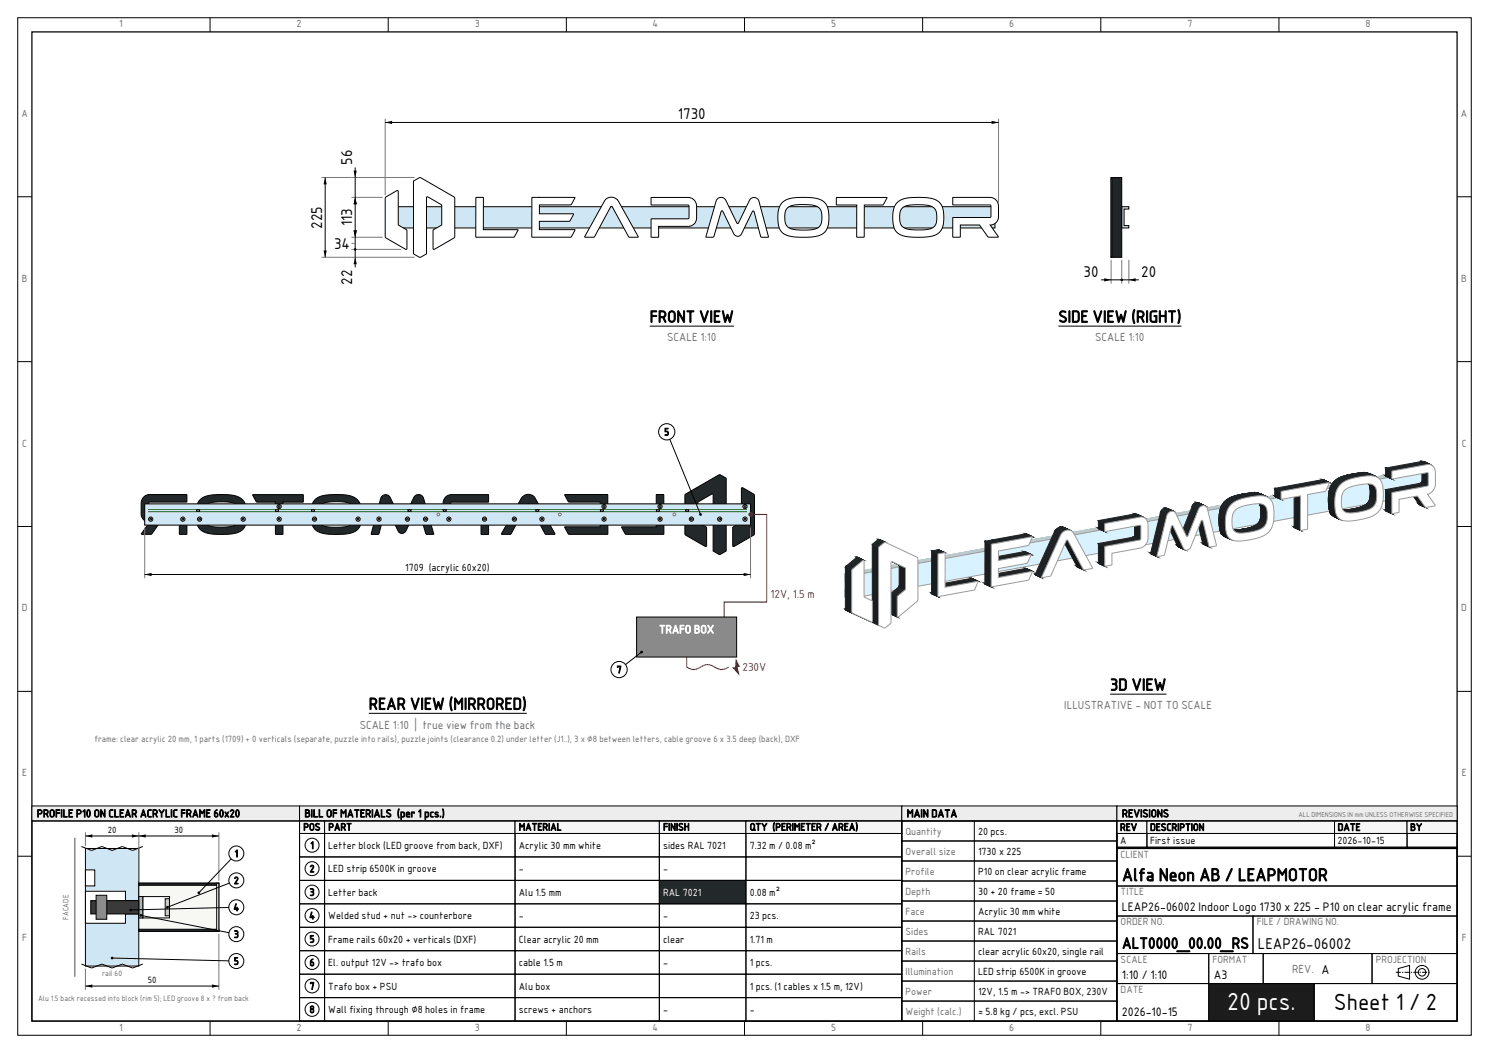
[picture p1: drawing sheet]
<svg xmlns="http://www.w3.org/2000/svg" width="420mm" height="297mm" viewBox="0 0 420 297" stroke-linecap="round" stroke-linejoin="round" font-family="sans-serif">
<defs><g id="words">
<text font-size="6.7" fill="#fff" x="346.1" y="285">20 pcs.</text>
<text font-size="6.3" x="376.2" y="285">Sheet 1 / 2</text>
<text font-size="4.9" x="316.5" y="248.5">Alfa Neon AB / LEAPMOTOR</text>
<g font-size="4.6">
<text x="183.3" y="90.9">FRONT VIEW</text>
<text x="298.5" y="90.9">SIDE VIEW (RIGHT)</text>
<text x="313.1" y="194.7">3D VIEW</text>
<text x="104" y="200.1">REAR VIEW (MIRRORED)</text>
</g>
<text font-size="4.3" x="316.5" y="267.5">ALT0000_00.00_RS</text>
<g font-size="4.2">
<text x="191.2" y="33.7">1730</text>
<text x="99.3" y="46.5" transform="rotate(-90 99.3 46.5)">56</text>
<text x="90.8" y="64.5" transform="rotate(-90 90.8 64.5)">225</text>
<text x="99.3" y="63.9" transform="rotate(-90 99.3 63.9)">113</text>
<text x="94.2" y="70.1">34</text>
<text x="99.3" y="80.4" transform="rotate(-90 99.3 80.4)">22</text>
<text x="305.6" y="78.1">30</text>
<text x="321.9" y="78.1">20</text>
<text x="354.8" y="267.5">LEAP26-06002</text>
</g>
<g font-size="3.4">
<text x="316.5" y="257">LEAP26-06002 Indoor Logo 1730 x 225 - P10 on clear acrylic frame</text>
<text x="316.5" y="276">1:10 / 1:10</text>
<text x="342.4" y="276">A3</text>
<text x="316.5" y="286.6">2026-10-15</text>
</g>
<g font-size="3.2" fill="#6e6e6e">
<text x="188.2" y="96.3">SCALE 1:10</text>
<text x="308.9" y="96.3">SCALE 1:10</text>
<text x="300.2" y="200.1">ILLUSTRATIVE - NOT TO SCALE</text>
<text x="101.5" y="205.5">SCALE 1:10 | true view from the back</text>
<text x="364.5" y="274.4">REV. A</text>
</g>
<g font-size="3.2" fill="#e2001a">
<text x="217.3" y="168.7">12V, 1.5 m</text>
<text x="209.4" y="189.2">230V</text>
</g>
<text font-size="3.2" fill="#fff" x="185.9" y="178.6">TRAFO BOX</text>
<g font-size="3">
<text x="10.4" y="230.5">PROFILE P10 ON CLEAR ACRYLIC FRAME 60x20</text>
<text x="85.9" y="230.5">BILL OF MATERIALS (per 1 pcs.)</text>
<text x="255.8" y="230.5">MAIN DATA</text>
<text x="316.5" y="230.5">REVISIONS</text>
</g>
<g font-size="2.8" fill="#6e6e6e">
<text x="33.6" y="7.7">1</text>
<text x="83.7" y="7.7">2</text>
<text x="133.9" y="7.7">3</text>
<text x="184.1" y="7.7">4</text>
<text x="234.4" y="7.7">5</text>
<text x="284.7" y="7.7">6</text>
<text x="334.9" y="7.7">7</text>
<text x="385.2" y="7.7">8</text>
<text x="6.1" y="33">A</text>
<text x="412.1" y="33">A</text>
<text x="6.2" y="79.5">B</text>
<text x="412.2" y="79.5">B</text>
<text x="6.3" y="126">C</text>
<text x="412.3" y="126">C</text>
<text x="6.2" y="172.5">D</text>
<text x="412.2" y="172.5">D</text>
<text x="6.3" y="219">E</text>
<text x="412.3" y="219">E</text>
<text x="255.4" y="235.4">Quantity</text>
<text x="255.4" y="241">Overall size</text>
<text x="316.1" y="242">CLIENT</text>
<text x="255.4" y="246.7">Profile</text>
<text x="255.4" y="252.3">Depth</text>
<text x="255.4" y="258">Face</text>
<text x="316.1" y="252.5">TITLE</text>
<text x="255.4" y="263.6">Sides</text>
<text x="316.1" y="261">ORDER NO.</text>
<text x="354.5" y="261">FILE / DRAWING NO.</text>
<text x="6.3" y="265.5">F</text>
<text x="255.4" y="269.3">Rails</text>
<text x="412.3" y="265.5">F</text>
<text x="255.4" y="274.9">Illumination</text>
<text x="316.1" y="271.6">SCALE</text>
<text x="342" y="271.6">FORMAT</text>
<text x="388.1" y="271.6">PROJECTION</text>
<text x="255.4" y="280.6">Power</text>
<text x="316.1" y="280.1">DATE</text>
<text x="255.4" y="286.2">Weight (calc.)</text>
<text x="33.6" y="290.7">1</text>
<text x="83.7" y="290.7">2</text>
<text x="133.9" y="290.7">3</text>
<text x="184.1" y="290.7">4</text>
<text x="234.4" y="290.7">5</text>
<text x="284.7" y="290.7">6</text>
<text x="334.9" y="290.7">7</text>
<text x="385.2" y="290.7">8</text>
</g>
<g font-size="2.8">
<text x="187.4" y="122.8">5</text>
<text x="114.3" y="161.2">1709 (acrylic 60x20)</text>
<text x="173.9" y="189.9">7</text>
<text x="85.6" y="234.2">POS</text>
<text x="87.5" y="239.4">1</text>
<text x="92.6" y="234.2">PART</text>
<text x="92.6" y="239.4">Letter block (LED groove from back, DXF)</text>
<text x="146.3" y="234.2">MATERIAL</text>
<text x="146.3" y="239.4">Acrylic 30 mm white</text>
<text x="187" y="234.2">FINISH</text>
<text x="187" y="239.4">sides RAL 7021</text>
<text x="211.5" y="234.2">QTY (PERIMETER / AREA)</text>
<text x="211.5" y="239.4">7.32 m / 0.08 m²</text>
<text x="275.9" y="235.4">20 pcs.</text>
<text x="315.9" y="234.3">REV</text>
<text x="315.9" y="238">A</text>
<text x="324.4" y="234.3">DESCRIPTION</text>
<text x="324.4" y="238">First issue</text>
<text x="377.3" y="234.3">DATE</text>
<text x="377.3" y="238">2026-10-15</text>
<text x="397.8" y="234.3">BY</text>
<text x="66.2" y="241.7">1</text>
<text x="275.9" y="241">1730 x 225</text>
<text x="66" y="249.3">2</text>
<text x="87.3" y="246">2</text>
<text x="92.6" y="246">LED strip 6500K in groove</text>
<text x="146.3" y="246">-</text>
<text x="187" y="246">-</text>
<text x="275.9" y="246.7">P10 on clear acrylic frame</text>
<text x="65.9" y="256.9">4</text>
<text x="87.3" y="252.6">3</text>
<text x="92.6" y="252.6">Letter back</text>
<text x="146.3" y="252.6">Alu 1.5 mm</text>
<text x="211.5" y="252.6">0.08 m²</text>
<text x="275.9" y="252.3">30 + 20 frame = 50</text>
<text x="275.9" y="258">Acrylic 30 mm white</text>
<text x="87.2" y="259.3">4</text>
<text x="92.6" y="259.3">Welded stud + nut -&gt; counterbore</text>
<text x="146.3" y="259.3">-</text>
<text x="187" y="259.3">-</text>
<text x="211.5" y="259.3">23 pcs.</text>
<text x="275.9" y="263.6">RAL 7021</text>
<text x="66" y="264.5">3</text>
<text x="87.3" y="265.9">5</text>
<text x="92.6" y="265.9">Frame rails 60x20 + verticals (DXF)</text>
<text x="146.3" y="265.9">Clear acrylic 20 mm</text>
<text x="187" y="265.9">clear</text>
<text x="211.5" y="265.9">1.71 m</text>
<text x="275.9" y="269.3">clear acrylic 60x20, single rail</text>
<text x="66" y="272.1">5</text>
<text x="87.3" y="272.5">6</text>
<text x="92.6" y="272.5">El. output 12V -&gt; trafo box</text>
<text x="146.3" y="272.5">cable 1.5 m</text>
<text x="187" y="272.5">-</text>
<text x="211.5" y="272.5">1 pcs.</text>
<text x="275.9" y="274.9">LED strip 6500K in groove</text>
<text x="87.3" y="279.1">7</text>
<text x="92.6" y="279.1">Trafo box + PSU</text>
<text x="146.3" y="279.1">Alu box</text>
<text x="211.5" y="279.1">1 pcs. (1 cables x 1.5 m, 12V)</text>
<text x="275.9" y="280.6">12V, 1.5 m -&gt; TRAFO BOX, 230V</text>
<text x="87.3" y="285.7">8</text>
<text x="92.6" y="285.7">Wall fixing through ⌀8 holes in frame</text>
<text x="146.3" y="285.7">screws + anchors</text>
<text x="187" y="285.7">-</text>
<text x="211.5" y="285.7">-</text>
<text x="275.9" y="286.2">≈ 5.8 kg / pcs, excl. PSU</text>
</g>
<text font-size="2.8" fill="#fff" x="187" y="252.6">RAL 7021</text>
<text font-size="2.5" fill="#6e6e6e" x="26.6" y="209.3">frame: clear acrylic 20 mm, 1 parts (1709) + 0 verticals (separate, puzzle into rails), puzzle joints (clearance 0.2) under letter (J1..), 3 x ⌀8 between letters, cable groove 6 x 3.5 deep (back), DXF</text>
<g font-size="2.5">
<text x="30.4" y="234.9">20</text>
<text x="49.2" y="234.9">30</text>
<text x="41.7" y="277.2">50</text>
</g>
<g font-size="2.1" fill="#6e6e6e">
<text x="19.3" y="259.5" transform="rotate(-90 19.3 259.5)">FACADE</text>
<text x="28.8" y="275.3">rail 60</text>
<text x="10.8" y="282.4">Alu 1.5 back recessed into block (rim 5); LED groove 8 x ? from back</text>
</g>
<text font-size="1.9" fill="#6e6e6e" x="366.3" y="230.3">ALL DIMENSIONS IN mm UNLESS OTHERWISE SPECIFIED</text>
</g></defs>
<g fill="none" stroke="#000" stroke-width=".28">
<path d="M5 5h410v287h-410zM59.3 5v4M109.5 5v4M159.7 5v4M210 5v4M260.2 5v4M310.5 5v4M360.7 5v4M5 55.5h4M411 55.5h4M5 102h4M411 102h4"/>
<path d="M5 148.5h4M411 148.5h4M5 195h4M411 195h4M5 241.5h4M411 241.5h4M59.3 288v4M109.5 288v4M159.7 288v4M210 288v4M260.2 288v4M310.5 288v4"/>
<path d="M360.7 288v4"/>
</g>
<path d="M9 9h402v279h-402z" fill="none" stroke="#000" stroke-width=".35"/>
<path d="M109.8 58.3h170.9v6h-170.9z" fill-rule="evenodd" fill="#cfe6f5" stroke="#000" stroke-width=".28"/>
<g fill="#fff" stroke="#000" stroke-width=".28">
<path d="M116.6 51.1l1.6-.9h.5l9.3 5.3 .3 .5-.1 10.9-5.8 3.5-.3-.3v-5.1l2.5-1.6v-5.5l-3.9-2.4-.3 .1-.1 16-1.7 1-2-1z" fill-rule="evenodd"/>
<path d="M108.8 55.6l3.2-1.8h.3v9.5l2.5 1.6v5.2l-.2 .2-5.9-3.4z" fill-rule="evenodd"/>
<path d="M170.8 56.3a2.32 2.32 0 0 1 3.7 .5l5.5 10.1h-2.4l-.3-.2-4.7-8.5-.4 .1-4.5 8.4-.3 .2h-2.4z" fill-rule="evenodd"/>
<path d="M150.1 55.7h12l-.9 1.9-.3 .2h-8.7l-.1 2.5h9.7l-1 1.9-.3 .2h-8.4v2.4h10l-1 2.1h-11z" fill-rule="evenodd"/>
<path d="M134.3 55.7l2.1 .1-.1 9h9.8l-1.1 2.1h-10.8z" fill-rule="evenodd"/>
<path d="M202.3 56.2a1.48 1.48 0 0 1 2.5 .3l3.3 6.5 3.3-6.5a1.44 1.44 0 0 1 1.4-.8 1.44 1.44 0 0 1 1.3 1.1l2.6 10.1-2.1-.1-2.1-7.3-.3 .1-3 6.4a1.22 1.22 0 0 1-1.2 .6 1.22 1.22 0 0 1-1-.7l-3.1-6.3-.2-.1-.3 .1-2.1 7.2h-2.2z" fill-rule="evenodd"/>
<path d="M220.6 57.2a8.3 8.3 0 0 0-.8 7.2 4.7 4.7 0 0 0 4.7 2.5h2.9a6.2 6.2 0 0 0 5.7-2.1 8.6 8.6 0 0 0-.4-7.5 7.2 7.2 0 0 0-5.7-1.6h-1.6a7 7 0 0 0-4.8 1.5zM222.1 58.7a8.8 8.8 0 0 1 6.1-.9h.2a3.1 3.1 0 0 1 3.4 3.9 2.98 2.98 0 0 1-3.5 3.2h-2.6a4.7 4.7 0 0 1-4-1.5 5.6 5.6 0 0 1 .4-4.7z" fill-rule="evenodd"/>
<path d="M253 57.2a8.3 8.3 0 0 0-.8 7.2 4.7 4.7 0 0 0 4.7 2.5h2.5a6.8 6.8 0 0 0 6-1.9 8.5 8.5 0 0 0-.3-7.7 9 9 0 0 0-6.8-1.6h-.5a7 7 0 0 0-4.8 1.5zM254.5 58.7a8.7 8.7 0 0 1 5.9-.9h.4a3.1 3.1 0 0 1 3.4 3.9 2.97 2.97 0 0 1-3.5 3.1h-2.5a4.5 4.5 0 0 1-4.1-1.5l-.3-.8a5 5 0 0 1 .7-3.8z" fill-rule="evenodd"/>
<path d="M268.8 55.7h10.4a2.43 2.43 0 0 1 2.4 2.4l.1 3a2.35 2.35 0 0 1-2.4 2.4l2.2 3.4h-2.8l-2.4-3.4h-5.4l-.1 3.4h-2v-5.5l10.5-.1 .2-.3v-2.9l-.3-.3h-10.3z" fill-rule="evenodd"/>
<path d="M183.7 55.7h10.4a2.43 2.43 0 0 1 2.4 2.5v3.3a2.35 2.35 0 0 1-2.4 2.3h-8.3l-.1 3.1h-2v-5.1l10.4-.1 .3-.3v-3.3l-.4-.3h-10.2z" fill-rule="evenodd"/>
<path d="M236 55.7l14.2 .1-1.1 2h-5.3v9l-2 .1-.1-9.1h-5.7z" fill-rule="evenodd"/>
</g>
<path d="M108.7 33.5v21.5M281.7 33.5v23.6M90.7 50.1h26.2M99.1 55.7h8.8M90.7 72.6h26.2M99.1 66.9h8.8M99.1 70.3h14M99.1 68.6h1.1" fill="none" stroke="#7a7a7a" stroke-width=".28"/>
<path d="M108.7 34.5h173M91.7 50.1v22.5M100.2 47.2v28.2M183.3 92h23.7" fill="none" stroke="#000" stroke-width=".28"/>
<g fill="#000">
<path d="M108.7 34.5l1.9-.4v.9zM279.7 34.1l2 .4-2 .5zM91.7 50.1l.5 1.9h-.9zM99.7 48.1h.9l-.4 2zM100.2 55.7l.4 1.9h-.9zM91.3 70.6h.9l-.5 2zM99.7 65h.9l-.4 1.9zM100.2 72.6l.4 1.9h-.9z"/>
<circle cx="100.2" cy="70.4" r=".32"/>
</g>
<path d="M316.4 58.3h2v.7h-1.3v4.6h1.3v.7h-2z" fill-rule="evenodd" fill="#cfe6f5" stroke="#000" stroke-width=".28"/>
<path d="M313.4 50.1h3v22.5h-3z" fill-rule="evenodd" fill="#1f2427" stroke="#000" stroke-width=".28"/>
<path d="M313.4 50.1h.3v22.5h-.3z" fill-rule="evenodd" fill="#fff" stroke="#000" stroke-width=".28"/>
<path d="M313.4 73.3v6.7M316.4 73.3v6.7M318.4 73.3v6.7" fill="none" stroke="#7a7a7a" stroke-width=".28"/>
<path d="M310.6 78.9h10.6M298.5 92h34.8" fill="none" stroke="#000" stroke-width=".28"/>
<g fill="#000">
<path d="M311.5 78.5l1.9 .4-1.9 .5zM318.4 78.9l1.9-.4v.9z"/>
<circle cx="316.4" cy="78.9" r=".32"/>
</g>
<g fill="#23282b" stroke="#000" stroke-width=".28">
<path d="M193.3 139.4l9.4-5.4h.5l1.6 .9v20.5l-1.7 1-1.9-1v-15.8l-.3-.3-4 2.5v5.4l2.4 1.6-.1 5.3h-.3l-5.6-3.3z" fill-rule="evenodd"/>
<path d="M209.2 137.6h.3l3.3 2v10.9l-.2 .5-5.7 3.2-.2-.3v-5.2l2.4-1.6z" fill-rule="evenodd"/>
<path d="M147.3 140.2a2.3 2.3 0 0 1 3.6 .1l5.6 10.4h-2.5l-.3-.2-4.5-8.4-.3-.1-4.7 8.5-.3 .2h-2.4z" fill-rule="evenodd"/>
<path d="M159.3 139.5h12.1v11.1l-11 .1-1.1-2.1h10v-2.4h-8.3l-.4-.2-.9-1.9h9.6v-2.5h-8.7l-.3-.2z" fill-rule="evenodd"/>
<path d="M175.4 148.6h9.7v-9l2.1-.1v11.2h-10.6l-.3-.2z" fill-rule="evenodd"/>
<path d="M107.8 139.9a1.44 1.44 0 0 1 2.3 .4l3.3 6.5 3.3-6.5a1.48 1.48 0 0 1 1.5-.8 1.48 1.48 0 0 1 1.3 1.1l2.8 10.1-2.2-.1-2-7.1-.3-.2-3.6 6.8a1.16 1.16 0 0 1-1.9-.3l-3.1-6.3-.3-.2-2 7.3-2.2 .1 2.7-10.1z" fill-rule="evenodd"/>
<path d="M88.9 140.9a10.4 10.4 0 0 1 7.2-1.4 5.3 5.3 0 0 1 5.6 3 8.1 8.1 0 0 1-.8 6.9 8.9 8.9 0 0 1-6.4 1.3h-.5a6.2 6.2 0 0 1-5.7-2.1 8.6 8.6 0 0 1 .4-7.5zM90.4 142.5a4.9 4.9 0 0 0 .1 5.4 11.9 11.9 0 0 0 6.8 .7 2.99 2.99 0 0 0 2.8-3.8 2.98 2.98 0 0 0-3.5-3.2h-3.6a4.2 4.2 0 0 0-2.6 .9z" fill-rule="evenodd"/>
<path d="M56.5 140.9a10.4 10.4 0 0 1 7.2-1.4 5.3 5.3 0 0 1 5.6 3 8.1 8.1 0 0 1-.8 6.9 8.9 8.9 0 0 1-6.4 1.3 6.8 6.8 0 0 1-6.1-1.9 8.5 8.5 0 0 1 .3-7.7zM57.9 142.5a4.8 4.8 0 0 0 .2 5.4 12.1 12.1 0 0 0 7 .6 2.94 2.94 0 0 0 2.6-3.7 2.97 2.97 0 0 0-3.5-3.2h-3.6a4.2 4.2 0 0 0-2.7 .9z" fill-rule="evenodd"/>
<path d="M40.6 140.2l.7-.5 .9-.2 10.5 .1-.1 2h-10.3l-.4 .3v2.9l.2 .3 10.6 .1v5.5h-2.1v-3.4h-5.4l-2.5 3.4h-2.8l2.3-3.4a2.35 2.35 0 0 1-2.4-2.4v-3.2z" fill-rule="evenodd"/>
<path d="M125.8 140.1l.8-.5 .7-.1 10.5 .1-.1 2h-10.3l-.3 .3v3.3l.2 .3 10.5 .1v5.1h-2.1v-3h-8.4a2.35 2.35 0 0 1-2.3-2.4v-3.6l.2-.8z" fill-rule="evenodd"/>
<path d="M71.3 139.5h14.1l.2 2-5.8 .1v9l-2 .1-.1-9.1h-5.3z" fill-rule="evenodd"/>
</g>
<path d="M40.8 142.1h170.9v6h-170.9z" fill-rule="evenodd" fill="#cfe6f5" stroke="#000" stroke-width=".28"/>
<path d="M41.8 144.3h168.9M41.8 143.7h168.9" fill="none" stroke="#1f7a1f" stroke-width=".28"/>
<g fill="#fff" stroke="#1f5fd0" stroke-width=".28">
<circle cx="190.2" cy="145.1" r=".4"/>
<circle cx="157.9" cy="145.1" r=".4"/>
<circle cx="123.7" cy="145.1" r=".4"/>
</g>
<circle cx="195" cy="146.4" r=".6" fill="#fff" stroke="#000" stroke-width=".28"/>
<circle cx="195" cy="146.4" r=".25" fill="none" stroke="#000" stroke-width=".28"/>
<circle cx="203" cy="146.4" r=".6" fill="#fff" stroke="#000" stroke-width=".28"/>
<circle cx="203" cy="146.4" r=".25" fill="none" stroke="#000" stroke-width=".28"/>
<circle cx="210.1" cy="142.9" r=".6" fill="#fff" stroke="#000" stroke-width=".28"/>
<circle cx="210.1" cy="142.9" r=".25" fill="none" stroke="#000" stroke-width=".28"/>
<circle cx="210.1" cy="146.4" r=".6" fill="#fff" stroke="#000" stroke-width=".28"/>
<circle cx="210.1" cy="146.4" r=".25" fill="none" stroke="#000" stroke-width=".28"/>
<circle cx="145.1" cy="146.4" r=".6" fill="#fff" stroke="#000" stroke-width=".28"/>
<circle cx="145.1" cy="146.4" r=".25" fill="none" stroke="#000" stroke-width=".28"/>
<circle cx="152.9" cy="146.4" r=".6" fill="#fff" stroke="#000" stroke-width=".28"/>
<circle cx="152.9" cy="146.4" r=".25" fill="none" stroke="#000" stroke-width=".28"/>
<circle cx="170.4" cy="142.9" r=".6" fill="#fff" stroke="#000" stroke-width=".28"/>
<circle cx="170.4" cy="142.9" r=".25" fill="none" stroke="#000" stroke-width=".28"/>
<circle cx="170.4" cy="146.4" r=".6" fill="#fff" stroke="#000" stroke-width=".28"/>
<circle cx="170.4" cy="146.4" r=".25" fill="none" stroke="#000" stroke-width=".28"/>
<circle cx="186.2" cy="142.9" r=".6" fill="#fff" stroke="#000" stroke-width=".28"/>
<circle cx="186.2" cy="142.9" r=".25" fill="none" stroke="#000" stroke-width=".28"/>
<circle cx="186.2" cy="146.4" r=".6" fill="#fff" stroke="#000" stroke-width=".28"/>
<circle cx="186.2" cy="146.4" r=".25" fill="none" stroke="#000" stroke-width=".28"/>
<circle cx="106.9" cy="146.4" r=".6" fill="#fff" stroke="#000" stroke-width=".28"/>
<circle cx="106.9" cy="146.4" r=".25" fill="none" stroke="#000" stroke-width=".28"/>
<circle cx="120" cy="146.4" r=".6" fill="#fff" stroke="#000" stroke-width=".28"/>
<circle cx="120" cy="146.4" r=".25" fill="none" stroke="#000" stroke-width=".28"/>
<circle cx="114.9" cy="146.4" r=".6" fill="#fff" stroke="#000" stroke-width=".28"/>
<circle cx="114.9" cy="146.4" r=".25" fill="none" stroke="#000" stroke-width=".28"/>
<circle cx="101" cy="146.4" r=".6" fill="#fff" stroke="#000" stroke-width=".28"/>
<circle cx="101" cy="146.4" r=".25" fill="none" stroke="#000" stroke-width=".28"/>
<circle cx="88.7" cy="146.4" r=".6" fill="#fff" stroke="#000" stroke-width=".28"/>
<circle cx="88.7" cy="146.4" r=".25" fill="none" stroke="#000" stroke-width=".28"/>
<circle cx="68.6" cy="146.4" r=".6" fill="#fff" stroke="#000" stroke-width=".28"/>
<circle cx="68.6" cy="146.4" r=".25" fill="none" stroke="#000" stroke-width=".28"/>
<circle cx="56.3" cy="146.4" r=".6" fill="#fff" stroke="#000" stroke-width=".28"/>
<circle cx="56.3" cy="146.4" r=".25" fill="none" stroke="#000" stroke-width=".28"/>
<circle cx="51.6" cy="146.4" r=".6" fill="#fff" stroke="#000" stroke-width=".28"/>
<circle cx="51.6" cy="146.4" r=".25" fill="none" stroke="#000" stroke-width=".28"/>
<circle cx="42.5" cy="146.4" r=".6" fill="#fff" stroke="#000" stroke-width=".28"/>
<circle cx="42.5" cy="146.4" r=".25" fill="none" stroke="#000" stroke-width=".28"/>
<circle cx="136.7" cy="146.4" r=".6" fill="#fff" stroke="#000" stroke-width=".28"/>
<circle cx="136.7" cy="146.4" r=".25" fill="none" stroke="#000" stroke-width=".28"/>
<circle cx="126.6" cy="146.4" r=".6" fill="#fff" stroke="#000" stroke-width=".28"/>
<circle cx="126.6" cy="146.4" r=".25" fill="none" stroke="#000" stroke-width=".28"/>
<circle cx="78.7" cy="146.4" r=".6" fill="#fff" stroke="#000" stroke-width=".28"/>
<circle cx="78.7" cy="146.4" r=".25" fill="none" stroke="#000" stroke-width=".28"/>
<circle cx="78.7" cy="142.9" r=".6" fill="#fff" stroke="#000" stroke-width=".28"/>
<circle cx="78.7" cy="142.9" r=".25" fill="none" stroke="#000" stroke-width=".28"/>
<g fill="#fff" stroke="#000" stroke-width=".28">
<path d="M193.4 143.8h.8v.4h-.8z" fill-rule="evenodd"/>
<path d="M151.1 143.8h.9v.4h-.9z" fill-rule="evenodd"/>
<path d="M169.4 143.8h.8v.4h-.8z" fill-rule="evenodd"/>
<path d="M185.2 143.8h.8v.4h-.8z" fill-rule="evenodd"/>
<path d="M115.1 143.8h.8v.4h-.8z" fill-rule="evenodd"/>
<path d="M87.9 143.8h.8v.4h-.8z" fill-rule="evenodd"/>
<path d="M55.5 143.8h.8v.4h-.8z" fill-rule="evenodd"/>
<path d="M125 143.8h.9v.4h-.9z" fill-rule="evenodd"/>
<path d="M77.7 143.8h.9v.4h-.9z" fill-rule="evenodd"/>
</g>
<path d="M40.8 148.8v14.3M211.7 148.8v14.3" fill="none" stroke="#7a7a7a" stroke-width=".28"/>
<path d="M40.8 162h170.9" fill="none" stroke="#000" stroke-width=".28"/>
<path d="M40.8 162l1.9-.4v.9zM209.8 161.6l1.9 .4-1.9 .5z" fill="#000"/>
<circle cx="211.7" cy="145.1" r=".64" fill="#e2001a"/>
<path d="M211.7 145.1h4.6v24.7h-12v4.2" fill="none" stroke="#e2001a" stroke-width=".32"/>
<path d="M216.8 165.6h13.6v3.8h-13.6z" fill-rule="evenodd" fill="#fff"/>
<path d="M179.6 174h28.2v11.3h-28.2z" fill-rule="evenodd" fill="#8a8a8a" stroke="#000" stroke-width=".28"/>
<path d="M181 183.9l-6.4 5" fill="none" stroke="#000" stroke-width=".28"/>
<circle cx="181" cy="183.9" r=".39" fill="#000"/>
<circle cx="174.6" cy="188.9" r="2.29" fill="#fff" stroke="#000" stroke-width=".28"/>
<path d="M193.7 185.3v2.8a3.4 3.4 0 0 0 4.4-.2 3.4 3.4 0 0 1 4 .5l1.5 .5 1.9-.8" fill="none" stroke="#e2001a" stroke-width=".32"/>
<path d="M207.6 186.2l.9 1.7h-.6l.5 2.2-1.6-1.7h.6z" fill-rule="evenodd" fill="#d0021b" stroke="#d0021b" stroke-width=".28"/>
<path d="M208.9 186.1h7.9v3.7h-7.9z" fill-rule="evenodd" fill="#fff"/>
<path d="M188.1 121.8l9.5 23.3" fill="none" stroke="#000" stroke-width=".28"/>
<circle cx="197.6" cy="145.1" r=".39" fill="#000"/>
<circle cx="188.1" cy="121.8" r="2.29" fill="#fff" stroke="#000" stroke-width=".28"/>
<path d="M104 201.2h44.6" fill="none" stroke="#000" stroke-width=".28"/>
<path d="M238.3 166.2l162.7-29.7z" fill="#b5cad7" stroke="#b5cad7" stroke-width=".28"/>
<path d="M238.3 166.2v2.2z" fill="#9aacb7" stroke="#9aacb7" stroke-width=".28"/>
<path d="M238.3 166.2l162.7-29.7v2.1l-162.7 29.8z" fill-rule="evenodd" fill="#bed4e1" stroke="#9a9a9a" stroke-width=".28"/>
<path d="M238.3 161.9l162.7-29.7z" fill="#b5cad7" stroke="#b5cad7" stroke-width=".28"/>
<path d="M238.3 161.9v2.2z" fill="#9aacb7" stroke="#9aacb7" stroke-width=".28"/>
<path d="M238.3 161.9l162.7-29.7v2.2l-162.7 29.7z" fill-rule="evenodd" fill="#bed4e1" stroke="#9a9a9a" stroke-width=".28"/>
<path d="M238.3 161.9l162.7-29.7 1.1 .6-162.6 29.7z" fill-rule="evenodd" fill="#b5cad7" stroke="#b5cad7" stroke-width=".28"/>
<path d="M238.3 161.9l1.2 .6v6.4l-1.2-.5z" fill-rule="evenodd" fill="#9aacb7" stroke="#9aacb7" stroke-width=".28"/>
<path d="M239.5 162.5l162.6-29.7v6.4l-162.6 29.7z" fill-rule="evenodd" fill="#d9f2ff" stroke="#9a9a9a" stroke-width=".28"/>
<g fill="#131618" stroke="#131618" stroke-width=".28">
<path d="M400.3 142.3l1.8 .8z" fill-rule="evenodd"/>
<path d="M400.3 142.2l1.8 .9z" fill-rule="evenodd"/>
<path d="M400.3 142.2l1.8 .9z" fill-rule="evenodd"/>
<path d="M400.2 142.2l1.8 .9z" fill-rule="evenodd"/>
<path d="M400.2 142.2l1.8 .8z" fill-rule="evenodd"/>
<path d="M398 139.1l1.8 .8 2.2 3.1-1.8-.8z" fill-rule="evenodd"/>
<path d="M401 132.6l1.8 .8z" fill-rule="evenodd"/>
<path d="M401 132.6l1.8 .8z" fill-rule="evenodd"/>
<path d="M401 132.6l1.8 .8z" fill-rule="evenodd"/>
<path d="M401 132.6l1.8 .8z" fill-rule="evenodd"/>
<path d="M401 132.6l1.8 .8z" fill-rule="evenodd"/>
<path d="M401 132.6l1.8 .8z" fill-rule="evenodd"/>
<path d="M401 132.5l1.8 .9z" fill-rule="evenodd"/>
<path d="M401 132.5l1.8 .9z" fill-rule="evenodd"/>
<path d="M401 132.5l1.8 .9z" fill-rule="evenodd"/>
<path d="M400.9 132.5l1.8 .9z" fill-rule="evenodd"/>
<path d="M400.9 132.5l1.8 .9z" fill-rule="evenodd"/>
<path d="M400.9 132.5l1.8 .8z" fill-rule="evenodd"/>
<path d="M390.9 144l1.8 .9z" fill-rule="evenodd"/>
<path d="M390.9 144l1.8 .9z" fill-rule="evenodd"/>
<path d="M390.8 144l1.8 .9z" fill-rule="evenodd"/>
<path d="M390.8 144l1.8 .8z" fill-rule="evenodd"/>
<path d="M390.9 134.3l1.8 .8z" fill-rule="evenodd"/>
<path d="M390.9 134.3l1.7 .8z" fill-rule="evenodd"/>
<path d="M390.8 134.2l1.8 .9z" fill-rule="evenodd"/>
<path d="M390.8 134.2l1.8 .9z" fill-rule="evenodd"/>
</g>
<g fill="#1f2326" stroke="#1f2326" stroke-width=".28">
<path d="M401 136l1.8 .9z" fill-rule="evenodd"/>
<path d="M400.8 136.3l1.8 .8z" fill-rule="evenodd"/>
<path d="M400.8 130.2l1.9 .8z" fill-rule="evenodd"/>
<path d="M390.9 138.1l9.9-1.8 1.8 .8-9.9 1.8z" fill-rule="evenodd"/>
<path d="M390.9 132l9.9-1.8 1.8 .8-9.9 1.8z" fill-rule="evenodd"/>
</g>
<g fill="#1f2426" stroke="#1f2426" stroke-width=".28">
<path d="M401 136.1l1.8 .8z" fill-rule="evenodd"/>
<path d="M390.9 138.1l1.8 .8z" fill-rule="evenodd"/>
<path d="M390.8 138.1l1.8 .9z" fill-rule="evenodd"/>
<path d="M390.9 132l1.8 .8z" fill-rule="evenodd"/>
<path d="M390.8 132.1l1.8 .8z" fill-rule="evenodd"/>
</g>
<g fill="#1e2225" stroke="#1e2225" stroke-width=".28">
<path d="M401.1 136l1.7 .9z" fill-rule="evenodd"/>
<path d="M401 130.2l1.9 .8z" fill-rule="evenodd"/>
<path d="M390.8 138.2l1.8 .8z" fill-rule="evenodd"/>
<path d="M390.8 132.1l1.8 .8z" fill-rule="evenodd"/>
</g>
<g fill="#202427" stroke="#202427" stroke-width=".28">
<path d="M401 136.1l1.8 .8z" fill-rule="evenodd"/>
<path d="M400.8 136.3l1.8 .8z" fill-rule="evenodd"/>
<path d="M390.8 138.1l1.8 .9z" fill-rule="evenodd"/>
<path d="M390.9 132.1l1.7 .8z" fill-rule="evenodd"/>
</g>
<g fill="#1d2224" stroke="#1d2224" stroke-width=".28">
<path d="M401.1 136l1.7 .8z" fill-rule="evenodd"/>
<path d="M401.2 130.2l1.8 .8z" fill-rule="evenodd"/>
</g>
<g fill="#202527" stroke="#202527" stroke-width=".28">
<path d="M401 136.1l1.8 .8z" fill-rule="evenodd"/>
<path d="M400.8 136.3l1.9 .8z" fill-rule="evenodd"/>
<path d="M390.9 138.1l1.8 .8z" fill-rule="evenodd"/>
<path d="M390.9 132l1.8 .8z" fill-rule="evenodd"/>
</g>
<g fill="#1d2123" stroke="#1d2123" stroke-width=".28">
<path d="M401.1 136l1.7 .8z" fill-rule="evenodd"/>
<path d="M401.3 130.2l1.9 .8z" fill-rule="evenodd"/>
<path d="M390.8 138.2l1.8 .8z" fill-rule="evenodd"/>
<path d="M390.8 132.1l1.8 .9z" fill-rule="evenodd"/>
</g>
<g fill="#202528" stroke="#202528" stroke-width=".28">
<path d="M401 136.1l1.8 .9z" fill-rule="evenodd"/>
<path d="M401 136.2l1.8 .8z" fill-rule="evenodd"/>
<path d="M400.9 136.2l1.8 .9z" fill-rule="evenodd"/>
<path d="M390.9 138.1l1.8 .8z" fill-rule="evenodd"/>
<path d="M390.9 138.1l1.7 .8z" fill-rule="evenodd"/>
<path d="M390.9 132l1.8 .8z" fill-rule="evenodd"/>
<path d="M390.9 132l1.7 .9z" fill-rule="evenodd"/>
</g>
<g fill="#1c2022" stroke="#1c2022" stroke-width=".28">
<path d="M401.1 135.9l1.8 .9z" fill-rule="evenodd"/>
<path d="M401.5 130.2l1.9 .8z" fill-rule="evenodd"/>
</g>
<g fill="#1b1f21" stroke="#1b1f21" stroke-width=".28">
<path d="M401.1 135.9l1.8 .9z" fill-rule="evenodd"/>
<path d="M401.7 130.2l1.8 .9z" fill-rule="evenodd"/>
<path d="M390.8 138.2l1.8 .9z" fill-rule="evenodd"/>
<path d="M390.8 132.1l1.8 .9z" fill-rule="evenodd"/>
</g>
<g fill="#212528" stroke="#212528" stroke-width=".28">
<path d="M400.9 136.2l1.8 .8z" fill-rule="evenodd"/>
<path d="M400.9 136.2l1.8 .8z" fill-rule="evenodd"/>
<path d="M400.9 136.2l1.8 .8z" fill-rule="evenodd"/>
<path d="M390.9 138.1l1.8 .8z" fill-rule="evenodd"/>
<path d="M390.9 132l1.8 .9z" fill-rule="evenodd"/>
</g>
<g fill="#1a1e20" stroke="#1a1e20" stroke-width=".28">
<path d="M401.1 135.9l1.8 .8z" fill-rule="evenodd"/>
<path d="M401.1 132.7l1.8 .9v3.1l-1.8-.8z" fill-rule="evenodd"/>
<path d="M401.8 130.3l1.9 .8z" fill-rule="evenodd"/>
<path d="M390.8 138.2l1.8 .9v5.7l-1.8-.9z" fill-rule="evenodd"/>
<path d="M390.8 132.2l1.8 .8v2l-1.8-.8z" fill-rule="evenodd"/>
</g>
<path d="M400.8 136.3l1.8 .8z" fill-rule="evenodd" fill="#1f2427" stroke="#1f2427" stroke-width=".28"/>
<path d="M401.1 132.7l1.8 .9z" fill-rule="evenodd" fill="#181b1d" stroke="#181b1d" stroke-width=".28"/>
<path d="M401.1 132.7l1.8 .9z" fill-rule="evenodd" fill="#171b1d" stroke="#171b1d" stroke-width=".28"/>
<g fill="#171a1c" stroke="#171a1c" stroke-width=".28">
<path d="M401.1 132.7l1.8 .9z" fill-rule="evenodd"/>
<path d="M401.1 132.7l1.8 .8z" fill-rule="evenodd"/>
<path d="M390.8 143.9l1.8 .9z" fill-rule="evenodd"/>
<path d="M390.8 134.2l1.8 .8z" fill-rule="evenodd"/>
</g>
<g fill="#16191b" stroke="#16191b" stroke-width=".28">
<path d="M401.1 132.7l1.7 .8z" fill-rule="evenodd"/>
<path d="M401.1 132.7l1.7 .8z" fill-rule="evenodd"/>
</g>
<g fill="#15181a" stroke="#15181a" stroke-width=".28">
<path d="M401.1 132.7l1.7 .8z" fill-rule="evenodd"/>
<path d="M401 132.6l1.8 .9z" fill-rule="evenodd"/>
<path d="M390.8 144l1.8 .8z" fill-rule="evenodd"/>
<path d="M390.8 134.2l1.8 .9z" fill-rule="evenodd"/>
</g>
<path d="M401 132.6l1.8 .9z" fill-rule="evenodd" fill="#151719" stroke="#151719" stroke-width=".28"/>
<path d="M401 132.6l1.8 .9z" fill-rule="evenodd" fill="#141719" stroke="#141719" stroke-width=".28"/>
<path d="M401 132.6l1.8 .9z" fill-rule="evenodd" fill="#141718" stroke="#141718" stroke-width=".28"/>
<path d="M401.7 130.2l1.9 .9z" fill-rule="evenodd" fill="#1b1e21" stroke="#1b1e21" stroke-width=".28"/>
<path d="M401.6 130.2l1.8 .9z" fill-rule="evenodd" fill="#1b1f22" stroke="#1b1f22" stroke-width=".28"/>
<path d="M401.4 130.2l1.9 .8z" fill-rule="evenodd" fill="#1c2023" stroke="#1c2023" stroke-width=".28"/>
<path d="M401.2 130.2l1.9 .8z" fill-rule="evenodd" fill="#1d2124" stroke="#1d2124" stroke-width=".28"/>
<path d="M401.1 130.2l1.8 .8z" fill-rule="evenodd" fill="#1e2224" stroke="#1e2224" stroke-width=".28"/>
<path d="M400.9 130.2l1.9 .8z" fill-rule="evenodd" fill="#1e2325" stroke="#1e2325" stroke-width=".28"/>
<g fill="#191d1f" stroke="#191d1f" stroke-width=".28">
<path d="M390.8 143.9l1.8 .9z" fill-rule="evenodd"/>
<path d="M390.8 134.2l1.8 .8z" fill-rule="evenodd"/>
</g>
<path d="M392.6 132.9l10.1-1.9 .7 .1 .6 .3 .6 .7 .3 .8-.1 4-.7 1.7-1.5 .8 2.2 3.2-2.7 .5-2.3-3.2-5.2 .9v3.7l-2 .4 .1-6 9.9-1.8 .3-.4v-3.1l-.2-.3-10 1.8z" fill-rule="evenodd" fill="#fff" stroke="#9a9a9a" stroke-width=".28"/>
<g fill="#1f2326" stroke="#1f2326" stroke-width=".28">
<path d="M386.2 141.2l1.7 .9z" fill-rule="evenodd"/>
<path d="M386.2 141.1l1.8 .9z" fill-rule="evenodd"/>
<path d="M383 143.3l1.8 .8z" fill-rule="evenodd"/>
<path d="M382.9 143.3l1.8 .8z" fill-rule="evenodd"/>
<path d="M382.8 143.3l1.9 .8z" fill-rule="evenodd"/>
<path d="M382.7 143.3l1.9 .8z" fill-rule="evenodd"/>
<path d="M382.6 143.3l1.9 .9z" fill-rule="evenodd"/>
<path d="M382.5 143.4l1.9 .8z" fill-rule="evenodd"/>
<path d="M382.4 143.4l1.9 .8z" fill-rule="evenodd"/>
<path d="M382.4 143.4l1.8 .8z" fill-rule="evenodd"/>
<path d="M382.3 143.4l1.8 .8z" fill-rule="evenodd"/>
<path d="M382.2 143.4l1.8 .9z" fill-rule="evenodd"/>
<path d="M382.1 143.5l1.8 .8z" fill-rule="evenodd"/>
<path d="M382 143.5l1.8 .8z" fill-rule="evenodd"/>
<path d="M381.9 143.5l1.8 .8z" fill-rule="evenodd"/>
<path d="M381.8 143.5l1.8 .8z" fill-rule="evenodd"/>
<path d="M381.7 143.5l1.8 .9z" fill-rule="evenodd"/>
<path d="M381.5 143.6l1.9 .8z" fill-rule="evenodd"/>
<path d="M381.4 143.6l1.9 .8z" fill-rule="evenodd"/>
<path d="M381.3 143.6l1.9 .8z" fill-rule="evenodd"/>
<path d="M381.2 143.6l1.9 .8z" fill-rule="evenodd"/>
<path d="M381.1 143.6l1.9 .9z" fill-rule="evenodd"/>
<path d="M382 133.6l1.9 .8z" fill-rule="evenodd"/>
<path d="M382 133.6l1.8 .9z" fill-rule="evenodd"/>
<path d="M381.9 133.6l1.8 .9z" fill-rule="evenodd"/>
<path d="M381.9 133.7l1.8 .8z" fill-rule="evenodd"/>
<path d="M381.8 133.7l1.8 .8z" fill-rule="evenodd"/>
<path d="M381.8 133.7l1.8 .8z" fill-rule="evenodd"/>
<path d="M381.7 133.7l1.9 .8z" fill-rule="evenodd"/>
<path d="M381.7 133.7l1.8 .8z" fill-rule="evenodd"/>
<path d="M381.6 133.7l1.9 .8z" fill-rule="evenodd"/>
<path d="M381.6 133.7l1.8 .8z" fill-rule="evenodd"/>
<path d="M381.6 133.7l1.8 .8z" fill-rule="evenodd"/>
<path d="M381.5 133.7l1.8 .8z" fill-rule="evenodd"/>
<path d="M381.4 133.7l1.8 .9z" fill-rule="evenodd"/>
<path d="M381.3 133.8l1.8 .8z" fill-rule="evenodd"/>
<path d="M381.2 133.8l1.9 .8z" fill-rule="evenodd"/>
<path d="M381.1 133.8l1.9 .8z" fill-rule="evenodd"/>
<path d="M381 133.8l1.9 .8z" fill-rule="evenodd"/>
<path d="M380.9 133.8l1.9 .9z" fill-rule="evenodd"/>
<path d="M380.8 133.9l1.9 .8z" fill-rule="evenodd"/>
<path d="M380.7 133.9l1.9 .8z" fill-rule="evenodd"/>
<path d="M380.6 133.9l1.9 .8z" fill-rule="evenodd"/>
<path d="M380.5 133.9l1.9 .8z" fill-rule="evenodd"/>
<path d="M380.5 133.9l1.8 .8z" fill-rule="evenodd"/>
<path d="M380.4 133.9l1.9 .9z" fill-rule="evenodd"/>
<path d="M380.3 134l1.9 .8z" fill-rule="evenodd"/>
<path d="M380.3 134l1.8 .8z" fill-rule="evenodd"/>
<path d="M380.2 134l1.9 .8z" fill-rule="evenodd"/>
<path d="M380.1 134l1.9 .8z" fill-rule="evenodd"/>
<path d="M380.1 134l1.8 .8z" fill-rule="evenodd"/>
<path d="M380 134l1.9 .8z" fill-rule="evenodd"/>
<path d="M379.9 134l1.9 .9z" fill-rule="evenodd"/>
<path d="M379.9 134.1l1.8 .8z" fill-rule="evenodd"/>
<path d="M379.8 134.1l1.8 .8z" fill-rule="evenodd"/>
<path d="M375.3 137.4l1.7 .9z" fill-rule="evenodd"/>
<path d="M375.3 137.3l1.8 .9z" fill-rule="evenodd"/>
<path d="M375.3 137.3l1.8 .9z" fill-rule="evenodd"/>
<path d="M375.4 137.1l1.8 .9z" fill-rule="evenodd"/>
<path d="M375.4 137.2l1.7 .9z" fill-rule="evenodd"/>
<path d="M375.4 137.2l1.7 .9z" fill-rule="evenodd"/>
</g>
<g fill="#1f2426" stroke="#1f2426" stroke-width=".28">
<path d="M386.1 141.3l1.8 .8z" fill-rule="evenodd"/>
<path d="M383.5 143.1l1.9 .8z" fill-rule="evenodd"/>
<path d="M383.5 143.1l1.8 .8z" fill-rule="evenodd"/>
<path d="M383.4 143.2l1.9 .8z" fill-rule="evenodd"/>
<path d="M383.3 143.2l1.9 .8z" fill-rule="evenodd"/>
<path d="M383.3 143.2l1.8 .8z" fill-rule="evenodd"/>
<path d="M383.2 143.2l1.8 .8z" fill-rule="evenodd"/>
<path d="M383.1 143.2l1.9 .8z" fill-rule="evenodd"/>
<path d="M383 143.3l1.9 .8z" fill-rule="evenodd"/>
<path d="M379.7 134.1l1.8 .8z" fill-rule="evenodd"/>
<path d="M379.6 134.1l1.8 .9z" fill-rule="evenodd"/>
<path d="M379.5 134.2l1.8 .8z" fill-rule="evenodd"/>
<path d="M379.4 134.2l1.8 .8z" fill-rule="evenodd"/>
<path d="M379.3 134.2l1.8 .8z" fill-rule="evenodd"/>
<path d="M375.5 137l1.8 .8z" fill-rule="evenodd"/>
<path d="M375.5 137l1.7 .8z" fill-rule="evenodd"/>
<path d="M375.4 137.1l1.8 .8z" fill-rule="evenodd"/>
</g>
<g fill="#1e2325" stroke="#1e2325" stroke-width=".28">
<path d="M386.3 141l1.7 .9z" fill-rule="evenodd"/>
<path d="M380.8 143.7l1.9 .8z" fill-rule="evenodd"/>
<path d="M380.7 143.7l1.9 .8z" fill-rule="evenodd"/>
<path d="M380.6 143.7l1.9 .8z" fill-rule="evenodd"/>
<path d="M380.5 143.7l1.9 .9z" fill-rule="evenodd"/>
<path d="M380.4 143.7l1.8 .9z" fill-rule="evenodd"/>
<path d="M380.3 143.8l1.9 .8z" fill-rule="evenodd"/>
<path d="M380.3 143.8l1.8 .8z" fill-rule="evenodd"/>
<path d="M380.2 143.8l1.8 .8z" fill-rule="evenodd"/>
<path d="M380.1 143.8l1.9 .8z" fill-rule="evenodd"/>
<path d="M380.1 143.8l1.8 .8z" fill-rule="evenodd"/>
<path d="M383.3 133.4l1.9 .9z" fill-rule="evenodd"/>
<path d="M383.1 133.5l1.9 .8z" fill-rule="evenodd"/>
<path d="M383 133.5l1.9 .8z" fill-rule="evenodd"/>
<path d="M382.9 133.5l1.9 .8z" fill-rule="evenodd"/>
<path d="M382.8 133.5l1.9 .8z" fill-rule="evenodd"/>
<path d="M382.7 133.5l1.9 .8z" fill-rule="evenodd"/>
<path d="M382.6 133.5l1.9 .9z" fill-rule="evenodd"/>
<path d="M382.4 133.6l1.9 .8z" fill-rule="evenodd"/>
<path d="M382.3 133.6l1.9 .8z" fill-rule="evenodd"/>
<path d="M375.2 137.6l1.8 .9z" fill-rule="evenodd"/>
<path d="M375.2 137.5l1.8 .9z" fill-rule="evenodd"/>
<path d="M375.3 137.4l1.7 .9z" fill-rule="evenodd"/>
</g>
<g fill="#1f2427" stroke="#1f2427" stroke-width=".28">
<path d="M386.1 141.4l1.8 .8z" fill-rule="evenodd"/>
<path d="M383.8 143l1.8 .9z" fill-rule="evenodd"/>
<path d="M383.7 143.1l1.9 .8z" fill-rule="evenodd"/>
<path d="M383.7 143.1l1.8 .8z" fill-rule="evenodd"/>
<path d="M383.6 143.1l1.9 .8z" fill-rule="evenodd"/>
<path d="M379.2 134.3l1.8 .8z" fill-rule="evenodd"/>
<path d="M379.1 134.3l1.8 .8z" fill-rule="evenodd"/>
<path d="M379 134.3l1.8 .8z" fill-rule="evenodd"/>
<path d="M378.9 134.3l1.8 .9z" fill-rule="evenodd"/>
<path d="M375.6 136.8l1.8 .8z" fill-rule="evenodd"/>
<path d="M375.5 136.9l1.8 .8z" fill-rule="evenodd"/>
</g>
<g fill="#1e2225" stroke="#1e2225" stroke-width=".28">
<path d="M386.3 140.9l1.8 .9z" fill-rule="evenodd"/>
<path d="M386.3 140.8l1.8 .9z" fill-rule="evenodd"/>
<path d="M380 143.8l1.8 .8z" fill-rule="evenodd"/>
<path d="M379.9 143.8l1.9 .8z" fill-rule="evenodd"/>
<path d="M379.9 143.8l1.8 .8z" fill-rule="evenodd"/>
<path d="M379.8 143.8l1.8 .8z" fill-rule="evenodd"/>
<path d="M379.7 143.8l1.9 .8z" fill-rule="evenodd"/>
<path d="M379.7 143.8l1.8 .8z" fill-rule="evenodd"/>
<path d="M379.6 143.8l1.9 .9z" fill-rule="evenodd"/>
<path d="M379.6 143.8l1.8 .9z" fill-rule="evenodd"/>
<path d="M379.5 143.8l1.9 .9z" fill-rule="evenodd"/>
<path d="M379.5 143.8l1.8 .9z" fill-rule="evenodd"/>
<path d="M379.4 143.8l1.8 .9z" fill-rule="evenodd"/>
<path d="M379.3 143.8l1.9 .9z" fill-rule="evenodd"/>
<path d="M384.2 133.4l1.9 .8z" fill-rule="evenodd"/>
<path d="M379.3 143.8l1.8 .9z" fill-rule="evenodd"/>
<path d="M384 133.4l2 .8z" fill-rule="evenodd"/>
<path d="M383.9 133.4l1.9 .8z" fill-rule="evenodd"/>
<path d="M383.8 133.4l1.9 .8z" fill-rule="evenodd"/>
<path d="M383.7 133.4l1.9 .8z" fill-rule="evenodd"/>
<path d="M383.5 133.4l1.9 .8z" fill-rule="evenodd"/>
<path d="M383.4 133.4l1.9 .9z" fill-rule="evenodd"/>
<path d="M375.1 137.9l1.8 .9z" fill-rule="evenodd"/>
<path d="M375.1 137.8l1.8 .9z" fill-rule="evenodd"/>
<path d="M375.1 137.7l1.8 .9z" fill-rule="evenodd"/>
<path d="M375.2 137.7l1.7 .9z" fill-rule="evenodd"/>
<path d="M375.2 137.6l1.7 .9z" fill-rule="evenodd"/>
</g>
<g fill="#202427" stroke="#202427" stroke-width=".28">
<path d="M386 141.5l1.8 .8z" fill-rule="evenodd"/>
<path d="M384.4 142.8l1.8 .8z" fill-rule="evenodd"/>
<path d="M384.4 142.8l1.8 .8z" fill-rule="evenodd"/>
<path d="M384.4 142.8l1.8 .8z" fill-rule="evenodd"/>
<path d="M384.3 142.8l1.8 .9z" fill-rule="evenodd"/>
<path d="M384.3 142.9l1.8 .8z" fill-rule="evenodd"/>
<path d="M384.3 142.9l1.8 .8z" fill-rule="evenodd"/>
<path d="M384.2 142.9l1.8 .8z" fill-rule="evenodd"/>
<path d="M384.2 142.9l1.8 .8z" fill-rule="evenodd"/>
<path d="M384.2 142.9l1.8 .8z" fill-rule="evenodd"/>
<path d="M384.1 142.9l1.8 .8z" fill-rule="evenodd"/>
<path d="M384.1 142.9l1.8 .9z" fill-rule="evenodd"/>
<path d="M384 142.9l1.9 .9z" fill-rule="evenodd"/>
<path d="M384 143l1.8 .8z" fill-rule="evenodd"/>
<path d="M383.9 143l1.9 .8z" fill-rule="evenodd"/>
<path d="M383.9 143l1.8 .8z" fill-rule="evenodd"/>
<path d="M378.8 134.4l1.9 .8z" fill-rule="evenodd"/>
<path d="M378.8 134.4l1.8 .8z" fill-rule="evenodd"/>
<path d="M378.7 134.4l1.8 .8z" fill-rule="evenodd"/>
<path d="M378.6 134.4l1.9 .8z" fill-rule="evenodd"/>
<path d="M378.5 134.5l1.9 .8z" fill-rule="evenodd"/>
<path d="M378.5 134.5l1.8 .8z" fill-rule="evenodd"/>
<path d="M378.4 134.5l1.9 .8z" fill-rule="evenodd"/>
<path d="M378.3 134.5l1.9 .8z" fill-rule="evenodd"/>
<path d="M378.3 134.6l1.8 .8z" fill-rule="evenodd"/>
<path d="M378.2 134.6l1.9 .8z" fill-rule="evenodd"/>
<path d="M378.2 134.6l1.8 .8z" fill-rule="evenodd"/>
<path d="M378.1 134.6l1.9 .8z" fill-rule="evenodd"/>
<path d="M378.1 134.7l1.8 .8z" fill-rule="evenodd"/>
<path d="M375.8 136.5l1.8 .8z" fill-rule="evenodd"/>
<path d="M375.7 136.6l1.8 .8z" fill-rule="evenodd"/>
<path d="M375.6 136.7l1.8 .8z" fill-rule="evenodd"/>
</g>
<g fill="#1e2224" stroke="#1e2224" stroke-width=".28">
<path d="M386.3 140.8l1.8 .9z" fill-rule="evenodd"/>
<path d="M384.4 133.4l1.9 .8z" fill-rule="evenodd"/>
<path d="M384.3 133.4l1.9 .8z" fill-rule="evenodd"/>
<path d="M379.2 143.8l1.9 .9z" fill-rule="evenodd"/>
<path d="M379.2 143.8l1.8 .9z" fill-rule="evenodd"/>
<path d="M379.1 143.8l1.9 .9z" fill-rule="evenodd"/>
<path d="M375.1 138l1.7 .9z" fill-rule="evenodd"/>
<path d="M375.1 137.9l1.7 .9z" fill-rule="evenodd"/>
</g>
<g fill="#202527" stroke="#202527" stroke-width=".28">
<path d="M386 141.6l1.7 .8z" fill-rule="evenodd"/>
<path d="M385.9 141.7l1.8 .8z" fill-rule="evenodd"/>
<path d="M384.7 142.7l1.8 .8z" fill-rule="evenodd"/>
<path d="M384.7 142.7l1.8 .8z" fill-rule="evenodd"/>
<path d="M384.6 142.7l1.9 .8z" fill-rule="evenodd"/>
<path d="M384.6 142.7l1.8 .8z" fill-rule="evenodd"/>
<path d="M384.6 142.7l1.8 .9z" fill-rule="evenodd"/>
<path d="M384.5 142.7l1.8 .9z" fill-rule="evenodd"/>
<path d="M384.5 142.8l1.8 .8z" fill-rule="evenodd"/>
<path d="M384.5 142.8l1.8 .8z" fill-rule="evenodd"/>
<path d="M378 134.7l1.8 .8z" fill-rule="evenodd"/>
<path d="M378 134.7l1.8 .8z" fill-rule="evenodd"/>
<path d="M377.9 134.7l1.8 .8z" fill-rule="evenodd"/>
<path d="M377.8 134.8l1.9 .8z" fill-rule="evenodd"/>
<path d="M377.8 134.8l1.8 .8z" fill-rule="evenodd"/>
<path d="M377.7 134.8l1.9 .8z" fill-rule="evenodd"/>
<path d="M377.7 134.9l1.8 .7z" fill-rule="evenodd"/>
<path d="M375.9 136.3l1.8 .8z" fill-rule="evenodd"/>
<path d="M375.8 136.4l1.8 .8z" fill-rule="evenodd"/>
</g>
<g fill="#1d2224" stroke="#1d2224" stroke-width=".28">
<path d="M386.4 140.7l1.7 .9z" fill-rule="evenodd"/>
<path d="M384.6 133.4l1.9 .8z" fill-rule="evenodd"/>
<path d="M384.5 133.4l1.9 .8z" fill-rule="evenodd"/>
<path d="M379.1 143.8l1.8 .9z" fill-rule="evenodd"/>
<path d="M379 143.8l1.9 .9z" fill-rule="evenodd"/>
<path d="M379 143.8l1.8 .9z" fill-rule="evenodd"/>
<path d="M375 138.1l1.8 .9z" fill-rule="evenodd"/>
<path d="M375 138.1l1.8 .9z" fill-rule="evenodd"/>
</g>
<g fill="#1d2124" stroke="#1d2124" stroke-width=".28">
<path d="M386.4 140.6l1.7 .9z" fill-rule="evenodd"/>
<path d="M386.4 140.6l1.8 .9z" fill-rule="evenodd"/>
<path d="M385 133.4l1.9 .8z" fill-rule="evenodd"/>
<path d="M384.9 133.4l1.9 .8z" fill-rule="evenodd"/>
<path d="M384.8 133.4l1.9 .8z" fill-rule="evenodd"/>
<path d="M384.8 133.4l1.8 .8z" fill-rule="evenodd"/>
<path d="M384.7 133.4l1.8 .8z" fill-rule="evenodd"/>
<path d="M378.9 143.8l1.8 .9z" fill-rule="evenodd"/>
<path d="M378.8 143.8l1.9 .9z" fill-rule="evenodd"/>
<path d="M378.8 143.8l1.8 .9z" fill-rule="evenodd"/>
<path d="M378.7 143.8l1.9 .9z" fill-rule="evenodd"/>
<path d="M378.7 143.8l1.8 .9z" fill-rule="evenodd"/>
<path d="M374.9 138.4l1.8 .9z" fill-rule="evenodd"/>
<path d="M375 138.3l1.7 .9z" fill-rule="evenodd"/>
<path d="M375 138.3l1.8 .9z" fill-rule="evenodd"/>
<path d="M375 138.2l1.8 .9z" fill-rule="evenodd"/>
</g>
<g fill="#1d2123" stroke="#1d2123" stroke-width=".28">
<path d="M386.4 140.5l1.8 .9z" fill-rule="evenodd"/>
<path d="M386.4 140.5l1.8 .8z" fill-rule="evenodd"/>
<path d="M385.3 133.4l1.8 .8z" fill-rule="evenodd"/>
<path d="M385.2 133.4l1.9 .8z" fill-rule="evenodd"/>
<path d="M385.2 133.4l1.8 .8z" fill-rule="evenodd"/>
<path d="M385.1 133.4l1.8 .8z" fill-rule="evenodd"/>
<path d="M378.6 143.8l1.9 .9z" fill-rule="evenodd"/>
<path d="M378.6 143.8l1.8 .9z" fill-rule="evenodd"/>
<path d="M378.5 143.8l1.9 .9z" fill-rule="evenodd"/>
<path d="M374.9 138.6l1.8 .9z" fill-rule="evenodd"/>
<path d="M374.9 138.6l1.8 .9z" fill-rule="evenodd"/>
<path d="M374.9 138.5l1.8 .9z" fill-rule="evenodd"/>
</g>
<g fill="#202528" stroke="#202528" stroke-width=".28">
<path d="M385.8 141.8l1.8 .8z" fill-rule="evenodd"/>
<path d="M385.8 141.9l1.7 .8z" fill-rule="evenodd"/>
<path d="M385.7 141.9l1.8 .9z" fill-rule="evenodd"/>
<path d="M385.1 142.4l1.9 .8z" fill-rule="evenodd"/>
<path d="M385.1 142.5l1.8 .8z" fill-rule="evenodd"/>
<path d="M385 142.5l1.9 .8z" fill-rule="evenodd"/>
<path d="M385 142.5l1.8 .8z" fill-rule="evenodd"/>
<path d="M384.9 142.6l1.8 .8z" fill-rule="evenodd"/>
<path d="M384.8 142.6l1.9 .8z" fill-rule="evenodd"/>
<path d="M384.8 142.6l1.8 .8z" fill-rule="evenodd"/>
<path d="M384.7 142.7l1.9 .8z" fill-rule="evenodd"/>
<path d="M377.6 134.9l1.8 .8z" fill-rule="evenodd"/>
<path d="M377.5 134.9l1.9 .8z" fill-rule="evenodd"/>
<path d="M377.4 135l1.9 .8z" fill-rule="evenodd"/>
<path d="M377.3 135l1.9 .8z" fill-rule="evenodd"/>
<path d="M377.3 135.1l1.8 .8z" fill-rule="evenodd"/>
<path d="M377.2 135.1l1.8 .8z" fill-rule="evenodd"/>
<path d="M377.1 135.2l1.9 .8z" fill-rule="evenodd"/>
<path d="M377 135.2l1.9 .8z" fill-rule="evenodd"/>
<path d="M376.2 135.9l1.8 .8z" fill-rule="evenodd"/>
<path d="M376.2 135.9l1.8 .9z" fill-rule="evenodd"/>
<path d="M376.2 135.9l1.8 .9z" fill-rule="evenodd"/>
<path d="M376.2 136l1.8 .8z" fill-rule="evenodd"/>
<path d="M376.1 136l1.8 .8z" fill-rule="evenodd"/>
<path d="M376.1 136l1.8 .9z" fill-rule="evenodd"/>
<path d="M376.1 136.1l1.8 .8z" fill-rule="evenodd"/>
<path d="M376 136.1l1.8 .9z" fill-rule="evenodd"/>
<path d="M376 136.2l1.7 .9z" fill-rule="evenodd"/>
</g>
<g fill="#1c2023" stroke="#1c2023" stroke-width=".28">
<path d="M386.4 140.4l1.8 .9z" fill-rule="evenodd"/>
<path d="M386.4 140.3l1.8 .9z" fill-rule="evenodd"/>
<path d="M385.6 133.4l1.8 .9z" fill-rule="evenodd"/>
<path d="M385.5 133.4l1.9 .9z" fill-rule="evenodd"/>
<path d="M385.5 133.4l1.8 .9z" fill-rule="evenodd"/>
<path d="M385.4 133.4l1.9 .9z" fill-rule="evenodd"/>
<path d="M378.4 143.8l1.9 .8z" fill-rule="evenodd"/>
<path d="M378.4 143.8l1.8 .8z" fill-rule="evenodd"/>
<path d="M378.3 143.8l1.9 .8z" fill-rule="evenodd"/>
<path d="M374.9 138.9l1.7 .9z" fill-rule="evenodd"/>
<path d="M374.9 138.8l1.7 .9z" fill-rule="evenodd"/>
</g>
<g fill="#1c2022" stroke="#1c2022" stroke-width=".28">
<path d="M386.4 140.3l1.8 .9z" fill-rule="evenodd"/>
<path d="M386.5 140.2l1.7 .9z" fill-rule="evenodd"/>
<path d="M386.5 140.1l1.7 .9z" fill-rule="evenodd"/>
<path d="M386.5 140.1l1.7 .9z" fill-rule="evenodd"/>
<path d="M386.5 140l1.8 .9z" fill-rule="evenodd"/>
<path d="M385.9 133.5l1.8 .8z" fill-rule="evenodd"/>
<path d="M385.8 133.5l1.8 .8z" fill-rule="evenodd"/>
<path d="M385.8 133.5l1.8 .8z" fill-rule="evenodd"/>
<path d="M385.7 133.5l1.8 .8z" fill-rule="evenodd"/>
<path d="M385.6 133.4l1.9 .9z" fill-rule="evenodd"/>
<path d="M378.3 143.8l1.8 .8z" fill-rule="evenodd"/>
<path d="M378.3 143.8l1.8 .8z" fill-rule="evenodd"/>
<path d="M378.2 143.8l1.8 .8z" fill-rule="evenodd"/>
<path d="M378.1 143.7l1.9 .9z" fill-rule="evenodd"/>
<path d="M374.8 139.3l1.8 .9z" fill-rule="evenodd"/>
<path d="M374.8 139.2l1.8 .9z" fill-rule="evenodd"/>
<path d="M374.8 139.1l1.8 1z" fill-rule="evenodd"/>
<path d="M374.8 139l1.8 1z" fill-rule="evenodd"/>
<path d="M374.8 138.9l1.8 1z" fill-rule="evenodd"/>
</g>
<g fill="#212528" stroke="#212528" stroke-width=".28">
<path d="M385.6 142l1.8 .8z" fill-rule="evenodd"/>
<path d="M385.6 142l1.8 .9z" fill-rule="evenodd"/>
<path d="M385.5 142.1l1.9 .8z" fill-rule="evenodd"/>
<path d="M385.5 142.1l1.8 .8z" fill-rule="evenodd"/>
<path d="M385.4 142.2l1.9 .8z" fill-rule="evenodd"/>
<path d="M385.4 142.2l1.8 .8z" fill-rule="evenodd"/>
<path d="M385.4 142.2l1.8 .8z" fill-rule="evenodd"/>
<path d="M385.3 142.3l1.9 .8z" fill-rule="evenodd"/>
<path d="M385.3 142.3l1.8 .8z" fill-rule="evenodd"/>
<path d="M385.2 142.3l1.9 .8z" fill-rule="evenodd"/>
<path d="M385.2 142.4l1.8 .8z" fill-rule="evenodd"/>
<path d="M376.9 135.3l1.9 .8z" fill-rule="evenodd"/>
<path d="M376.9 135.3l1.8 .8z" fill-rule="evenodd"/>
<path d="M376.8 135.4l1.9 .8z" fill-rule="evenodd"/>
<path d="M376.8 135.4l1.8 .8z" fill-rule="evenodd"/>
<path d="M376.7 135.5l1.8 .8z" fill-rule="evenodd"/>
<path d="M376.6 135.5l1.9 .8z" fill-rule="evenodd"/>
<path d="M376.6 135.6l1.8 .8z" fill-rule="evenodd"/>
<path d="M376.5 135.6l1.9 .8z" fill-rule="evenodd"/>
<path d="M376.5 135.7l1.8 .8z" fill-rule="evenodd"/>
<path d="M376.4 135.7l1.8 .8z" fill-rule="evenodd"/>
<path d="M376.3 135.8l1.9 .8z" fill-rule="evenodd"/>
<path d="M376.3 135.8l1.8 .8z" fill-rule="evenodd"/>
<path d="M376.3 135.8l1.8 .9z" fill-rule="evenodd"/>
<path d="M376.3 135.8l1.8 .9z" fill-rule="evenodd"/>
<path d="M376.3 135.9l1.8 .8z" fill-rule="evenodd"/>
</g>
<path d="M386.5 140l1.8 .9z" fill-rule="evenodd" fill="#1c1f22" stroke="#1c1f22" stroke-width=".28"/>
<g fill="#1b1f22" stroke="#1b1f22" stroke-width=".28">
<path d="M386.5 139.9l1.8 .9z" fill-rule="evenodd"/>
<path d="M386.5 139.8l1.8 .9z" fill-rule="evenodd"/>
<path d="M386 133.5l1.8 .9z" fill-rule="evenodd"/>
<path d="M385.9 133.5l1.8 .8z" fill-rule="evenodd"/>
<path d="M378.1 143.7l1.8 .9z" fill-rule="evenodd"/>
<path d="M374.8 139.5l1.7 .9z" fill-rule="evenodd"/>
<path d="M374.8 139.4l1.8 .9z" fill-rule="evenodd"/>
</g>
<g fill="#1b1f21" stroke="#1b1f21" stroke-width=".28">
<path d="M386.5 139.8l1.8 .9z" fill-rule="evenodd"/>
<path d="M386.5 139.7l1.8 .9z" fill-rule="evenodd"/>
<path d="M386.5 139.7l1.8 .9z" fill-rule="evenodd"/>
<path d="M386.5 139.6l1.8 .9z" fill-rule="evenodd"/>
<path d="M386.5 139.5l1.8 .9z" fill-rule="evenodd"/>
<path d="M386.5 139.4l1.8 .9z" fill-rule="evenodd"/>
<path d="M386.2 133.6l1.9 .8z" fill-rule="evenodd"/>
<path d="M386.2 133.6l1.8 .8z" fill-rule="evenodd"/>
<path d="M386.1 133.6l1.9 .8z" fill-rule="evenodd"/>
<path d="M386.1 133.6l1.8 .8z" fill-rule="evenodd"/>
<path d="M386 133.5l1.9 .9z" fill-rule="evenodd"/>
<path d="M386 133.5l1.8 .9z" fill-rule="evenodd"/>
<path d="M378 143.7l1.8 .9z" fill-rule="evenodd"/>
<path d="M374.7 140.1l1.8 .9z" fill-rule="evenodd"/>
<path d="M374.7 140l1.8 .9z" fill-rule="evenodd"/>
<path d="M374.7 139.9l1.8 .9z" fill-rule="evenodd"/>
<path d="M374.7 139.8l1.8 .9z" fill-rule="evenodd"/>
<path d="M374.8 139.7l1.7 .9z" fill-rule="evenodd"/>
<path d="M374.8 139.6l1.7 .9z" fill-rule="evenodd"/>
</g>
<g fill="#1b1e21" stroke="#1b1e21" stroke-width=".28">
<path d="M386.5 139.3l1.8 1z" fill-rule="evenodd"/>
<path d="M386.5 139.3l1.8 .9z" fill-rule="evenodd"/>
<path d="M386.3 133.6l1.8 .9z" fill-rule="evenodd"/>
<path d="M377.9 143.7l1.9 .8z" fill-rule="evenodd"/>
<path d="M374.7 140.3l1.8 .9z" fill-rule="evenodd"/>
<path d="M374.7 140.2l1.8 .9z" fill-rule="evenodd"/>
</g>
<g fill="#1a1e21" stroke="#1a1e21" stroke-width=".28">
<path d="M386.5 139.2l1.8 .9z" fill-rule="evenodd"/>
<path d="M374.7 140.4l1.8 .9z" fill-rule="evenodd"/>
</g>
<g fill="#1a1e20" stroke="#1a1e20" stroke-width=".28">
<path d="M386.5 139.1l1.8 .9z" fill-rule="evenodd"/>
<path d="M386.5 139l1.8 1z" fill-rule="evenodd"/>
<path d="M386.5 139l1.8 .9z" fill-rule="evenodd"/>
<path d="M386.5 138.9l1.8 .9z" fill-rule="evenodd"/>
<path d="M386.5 138.8l1.8 .9z" fill-rule="evenodd"/>
<path d="M386.5 138.7l1.8 .9z" fill-rule="evenodd"/>
<path d="M386.5 138.6l1.8 .9z" fill-rule="evenodd"/>
<path d="M386.5 133.7l1.8 .9z" fill-rule="evenodd"/>
<path d="M386.4 133.7l1.9 .8z" fill-rule="evenodd"/>
<path d="M386.4 133.7l1.8 .8z" fill-rule="evenodd"/>
<path d="M386.3 133.6l1.9 .9z" fill-rule="evenodd"/>
<path d="M377.8 143.6l1.9 .9z" fill-rule="evenodd"/>
<path d="M377.8 143.6l1.8 .9z" fill-rule="evenodd"/>
<path d="M374.7 141.3l1.8 .9z" fill-rule="evenodd"/>
<path d="M374.7 141.1l1.8 1z" fill-rule="evenodd"/>
<path d="M374.7 141l1.8 1z" fill-rule="evenodd"/>
<path d="M374.7 140.9l1.8 1z" fill-rule="evenodd"/>
<path d="M374.7 140.8l1.8 1z" fill-rule="evenodd"/>
<path d="M374.7 140.7l1.8 1z" fill-rule="evenodd"/>
<path d="M374.7 140.6l1.8 1z" fill-rule="evenodd"/>
<path d="M374.7 140.5l1.8 .9z" fill-rule="evenodd"/>
</g>
<g fill="#1a1d20" stroke="#1a1d20" stroke-width=".28">
<path d="M386.5 138.5l1.8 .9z" fill-rule="evenodd"/>
<path d="M386.5 138.4l1.8 1z" fill-rule="evenodd"/>
<path d="M374.7 141.6l1.8 .9z" fill-rule="evenodd"/>
<path d="M374.7 141.5l1.8 .9z" fill-rule="evenodd"/>
<path d="M374.7 141.4l1.8 .9z" fill-rule="evenodd"/>
</g>
<g fill="#1a1d1f" stroke="#1a1d1f" stroke-width=".28">
<path d="M386.5 138.3l1.8 1z" fill-rule="evenodd"/>
<path d="M386.5 138.3l1.8 .9z" fill-rule="evenodd"/>
<path d="M374.7 141.8l1.8 .9z" fill-rule="evenodd"/>
<path d="M374.7 141.7l1.8 .9z" fill-rule="evenodd"/>
</g>
<g fill="#191d1f" stroke="#191d1f" stroke-width=".28">
<path d="M386.5 138.2l1.8 .9z" fill-rule="evenodd"/>
<path d="M386.5 138.1l1.8 .9z" fill-rule="evenodd"/>
<path d="M386.5 138l1.8 .9z" fill-rule="evenodd"/>
<path d="M386.5 138l1.8 .9z" fill-rule="evenodd"/>
<path d="M386.5 138l1.8 .8z" fill-rule="evenodd"/>
<path d="M386.5 137.9l1.8 .9z" fill-rule="evenodd"/>
<path d="M386.5 137.9l1.8 .9z" fill-rule="evenodd"/>
<path d="M386.5 137.9l1.8 .8z" fill-rule="evenodd"/>
<path d="M374.8 142.4l1.7 .9z" fill-rule="evenodd"/>
<path d="M374.7 142.3l1.8 .9z" fill-rule="evenodd"/>
<path d="M374.7 142.2l1.8 .9z" fill-rule="evenodd"/>
<path d="M374.7 142.1l1.8 .9z" fill-rule="evenodd"/>
<path d="M374.7 142l1.8 .9z" fill-rule="evenodd"/>
<path d="M374.7 141.9l1.8 .9z" fill-rule="evenodd"/>
</g>
<g fill="#191c1f" stroke="#191c1f" stroke-width=".28">
<path d="M386.5 137.8l1.8 .9z" fill-rule="evenodd"/>
<path d="M386.5 137.8l1.8 .9z" fill-rule="evenodd"/>
<path d="M374.8 142.4l1.8 1z" fill-rule="evenodd"/>
</g>
<g fill="#191c1e" stroke="#191c1e" stroke-width=".28">
<path d="M386.5 137.8l1.8 .8z" fill-rule="evenodd"/>
<path d="M386.5 137.7l1.8 .9z" fill-rule="evenodd"/>
<path d="M386.5 137.7l1.8 .9z" fill-rule="evenodd"/>
<path d="M386.5 137.7l1.8 .8z" fill-rule="evenodd"/>
<path d="M374.8 142.8l1.8 .9z" fill-rule="evenodd"/>
<path d="M374.8 142.7l1.8 .9z" fill-rule="evenodd"/>
<path d="M374.8 142.6l1.8 1z" fill-rule="evenodd"/>
<path d="M374.8 142.5l1.8 1z" fill-rule="evenodd"/>
</g>
<g fill="#181c1e" stroke="#181c1e" stroke-width=".28">
<path d="M386.5 137.6l1.8 .9z" fill-rule="evenodd"/>
<path d="M386.5 137.6l1.8 .9z" fill-rule="evenodd"/>
<path d="M386.5 137.6l1.8 .8z" fill-rule="evenodd"/>
<path d="M386.5 137.6l1.7 .8z" fill-rule="evenodd"/>
<path d="M386.5 137.5l1.7 .9z" fill-rule="evenodd"/>
<path d="M374.8 143l1.8 .9z" fill-rule="evenodd"/>
<path d="M374.8 143l1.8 .9z" fill-rule="evenodd"/>
<path d="M374.8 142.9l1.8 .9z" fill-rule="evenodd"/>
</g>
<g fill="#181b1e" stroke="#181b1e" stroke-width=".28">
<path d="M386.4 137.5l1.8 .9z" fill-rule="evenodd"/>
<path d="M374.8 143.1l1.8 .9z" fill-rule="evenodd"/>
</g>
<g fill="#181b1d" stroke="#181b1d" stroke-width=".28">
<path d="M386.4 137.5l1.8 .8z" fill-rule="evenodd"/>
<path d="M386.4 137.4l1.8 .9z" fill-rule="evenodd"/>
<path d="M386.4 137.4l1.8 .9z" fill-rule="evenodd"/>
<path d="M386.4 137.3l1.8 .9z" fill-rule="evenodd"/>
<path d="M374.9 143.4l1.8 .9z" fill-rule="evenodd"/>
<path d="M374.9 143.3l1.8 .9z" fill-rule="evenodd"/>
<path d="M374.9 143.2l1.8 1z" fill-rule="evenodd"/>
<path d="M374.8 143.2l1.8 .9z" fill-rule="evenodd"/>
</g>
<g fill="#171b1d" stroke="#171b1d" stroke-width=".28">
<path d="M386.4 137.3l1.8 .9z" fill-rule="evenodd"/>
<path d="M374.9 143.6l1.8 .9z" fill-rule="evenodd"/>
<path d="M374.9 143.5l1.8 .9z" fill-rule="evenodd"/>
<path d="M374.9 143.5l1.8 .9z" fill-rule="evenodd"/>
</g>
<g fill="#171a1c" stroke="#171a1c" stroke-width=".28">
<path d="M386.4 137.2l1.8 .9z" fill-rule="evenodd"/>
<path d="M386.4 137.2l1.8 .9z" fill-rule="evenodd"/>
<path d="M386.4 137.2l1.8 .8z" fill-rule="evenodd"/>
<path d="M386.4 137.1l1.8 .9z" fill-rule="evenodd"/>
<path d="M375 143.8l1.8 .9z" fill-rule="evenodd"/>
<path d="M375 143.8l1.8 .9z" fill-rule="evenodd"/>
<path d="M375 143.7l1.8 .9z" fill-rule="evenodd"/>
<path d="M374.9 143.6l1.8 .9z" fill-rule="evenodd"/>
</g>
<g fill="#161a1b" stroke="#161a1b" stroke-width=".28">
<path d="M386.3 137.1l1.8 .8z" fill-rule="evenodd"/>
<path d="M375 143.9l1.8 .9z" fill-rule="evenodd"/>
</g>
<g fill="#16191b" stroke="#16191b" stroke-width=".28">
<path d="M386.3 137l1.8 .9z" fill-rule="evenodd"/>
<path d="M386.3 137l1.8 .9z" fill-rule="evenodd"/>
<path d="M386.3 136.9l1.8 .9z" fill-rule="evenodd"/>
<path d="M375.1 144.1l1.8 .9z" fill-rule="evenodd"/>
<path d="M375.1 144.1l1.8 .9z" fill-rule="evenodd"/>
<path d="M375 144l1.8 .9z" fill-rule="evenodd"/>
<path d="M375 144l1.8 .9z" fill-rule="evenodd"/>
</g>
<g fill="#16191a" stroke="#16191a" stroke-width=".28">
<path d="M386.3 136.9l1.8 .9z" fill-rule="evenodd"/>
<path d="M375.1 144.2l1.8 .9z" fill-rule="evenodd"/>
</g>
<g fill="#15181a" stroke="#15181a" stroke-width=".28">
<path d="M386.3 136.9l1.8 .8z" fill-rule="evenodd"/>
<path d="M386.3 136.8l1.8 .9z" fill-rule="evenodd"/>
<path d="M386.2 136.8l1.8 .9z" fill-rule="evenodd"/>
<path d="M375.2 144.4l1.8 .9z" fill-rule="evenodd"/>
<path d="M375.2 144.4l1.8 .8z" fill-rule="evenodd"/>
<path d="M375.1 144.3l1.8 .9z" fill-rule="evenodd"/>
<path d="M375.1 144.3l1.8 .8z" fill-rule="evenodd"/>
<path d="M375.1 144.2l1.8 .9z" fill-rule="evenodd"/>
</g>
<g fill="#151819" stroke="#151819" stroke-width=".28">
<path d="M386.2 136.7l1.8 .9z" fill-rule="evenodd"/>
<path d="M375.2 144.4l1.8 .9z" fill-rule="evenodd"/>
</g>
<g fill="#141719" stroke="#141719" stroke-width=".28">
<path d="M386.2 136.7l1.8 .9z" fill-rule="evenodd"/>
<path d="M386.2 136.7l1.8 .8z" fill-rule="evenodd"/>
<path d="M375.3 144.6l1.8 .9z" fill-rule="evenodd"/>
<path d="M375.3 144.6l1.8 .8z" fill-rule="evenodd"/>
<path d="M375.2 144.5l1.8 .9z" fill-rule="evenodd"/>
<path d="M375.2 144.5l1.8 .9z" fill-rule="evenodd"/>
</g>
<g fill="#141718" stroke="#141718" stroke-width=".28">
<path d="M386.2 136.6l1.8 .9z" fill-rule="evenodd"/>
<path d="M375.3 144.6l1.8 .9z" fill-rule="evenodd"/>
</g>
<g fill="#141618" stroke="#141618" stroke-width=".28">
<path d="M386.2 136.6l1.8 .9z" fill-rule="evenodd"/>
<path d="M375.3 144.7l1.8 .8z" fill-rule="evenodd"/>
</g>
<g fill="#131618" stroke="#131618" stroke-width=".28">
<path d="M386.1 136.5l1.8 .9z" fill-rule="evenodd"/>
<path d="M386.1 136.5l1.8 .9z" fill-rule="evenodd"/>
<path d="M386 136.4l1.9 .9z" fill-rule="evenodd"/>
<path d="M386 136.3l1.8 .9z" fill-rule="evenodd"/>
<path d="M385.9 136.3l1.9 .9z" fill-rule="evenodd"/>
<path d="M385.9 136.2l1.8 .9z" fill-rule="evenodd"/>
<path d="M385.8 136.2l1.9 .9z" fill-rule="evenodd"/>
<path d="M385.8 136.1l1.8 .9z" fill-rule="evenodd"/>
<path d="M385.7 136.1l1.8 .9z" fill-rule="evenodd"/>
<path d="M385.6 136l1.9 .9z" fill-rule="evenodd"/>
<path d="M385.6 136l1.8 .9z" fill-rule="evenodd"/>
<path d="M385.6 136l1.8 .8z" fill-rule="evenodd"/>
<path d="M385.5 136l1.9 .8z" fill-rule="evenodd"/>
<path d="M385.5 135.9l1.8 .9z" fill-rule="evenodd"/>
<path d="M385.5 135.9l1.8 .9z" fill-rule="evenodd"/>
<path d="M385.4 135.9l1.8 .9z" fill-rule="evenodd"/>
<path d="M385.4 135.9l1.8 .8z" fill-rule="evenodd"/>
<path d="M376.4 145.8l1.9 .8z" fill-rule="evenodd"/>
<path d="M376.4 145.7l1.8 .9z" fill-rule="evenodd"/>
<path d="M376.3 145.7l1.9 .9z" fill-rule="evenodd"/>
<path d="M376.3 145.7l1.8 .8z" fill-rule="evenodd"/>
<path d="M376.2 145.6l1.9 .9z" fill-rule="evenodd"/>
<path d="M376.2 145.6l1.8 .9z" fill-rule="evenodd"/>
<path d="M376.1 145.6l1.8 .8z" fill-rule="evenodd"/>
<path d="M376 145.5l1.9 .9z" fill-rule="evenodd"/>
<path d="M376 145.5l1.8 .9z" fill-rule="evenodd"/>
<path d="M375.9 145.4l1.9 .9z" fill-rule="evenodd"/>
<path d="M375.9 145.4l1.8 .9z" fill-rule="evenodd"/>
<path d="M375.8 145.3l1.9 .9z" fill-rule="evenodd"/>
<path d="M375.8 145.3l1.8 .9z" fill-rule="evenodd"/>
<path d="M375.7 145.2l1.8 .9z" fill-rule="evenodd"/>
<path d="M375.7 145.2l1.8 .9z" fill-rule="evenodd"/>
<path d="M375.6 145.1l1.8 .9z" fill-rule="evenodd"/>
<path d="M375.6 145.1l1.8 .9z" fill-rule="evenodd"/>
<path d="M375.6 145.1l1.8 .9z" fill-rule="evenodd"/>
<path d="M375.6 145.1l1.8 .8z" fill-rule="evenodd"/>
<path d="M375.5 145l1.8 .9z" fill-rule="evenodd"/>
<path d="M375.5 145l1.8 .9z" fill-rule="evenodd"/>
<path d="M375.5 145l1.8 .8z" fill-rule="evenodd"/>
<path d="M375.5 144.9l1.8 .9z" fill-rule="evenodd"/>
<path d="M375.5 144.9l1.8 .9z" fill-rule="evenodd"/>
<path d="M375.4 144.9l1.8 .8z" fill-rule="evenodd"/>
<path d="M375.4 144.8l1.8 .9z" fill-rule="evenodd"/>
<path d="M375.4 144.8l1.8 .9z" fill-rule="evenodd"/>
<path d="M375.4 144.8l1.8 .8z" fill-rule="evenodd"/>
<path d="M375.3 144.7l1.9 .9z" fill-rule="evenodd"/>
<path d="M375.3 144.7l1.8 .9z" fill-rule="evenodd"/>
</g>
<g fill="#1f2325" stroke="#1f2325" stroke-width=".28">
<path d="M380.9 143.7l1.9 .8z" fill-rule="evenodd"/>
<path d="M382.2 133.6l1.9 .8z" fill-rule="evenodd"/>
<path d="M382.1 133.6l1.9 .8z" fill-rule="evenodd"/>
</g>
<g fill="#1c2123" stroke="#1c2123" stroke-width=".28">
<path d="M385.4 133.4l1.8 .8z" fill-rule="evenodd"/>
<path d="M378.5 143.8l1.8 .9z" fill-rule="evenodd"/>
<path d="M374.9 138.7l1.8 .9z" fill-rule="evenodd"/>
</g>
<path d="M375 143.9l1.8 .9z" fill-rule="evenodd" fill="#161a1c" stroke="#161a1c" stroke-width=".28"/>
<path d="M378.1 136.7l-1.2 1.9-.4 3 .3 3.2 .5 1 .6 .6 1.1 .5 1.4 .1 4.5-.7 2.7-1 1.6-1.5 .8-2.2 .2-3.2-.5-2.3-1-1.4-.9-.3-1.2-.2-3.2 .3-3.3 .9zM379.3 138.3l1.4-.9 2.1-.5 2.8-.4 1.5 .2 .8 .6 .3 1 .1 2.2-.3 1.5-.9 1.1-1.7 .8-3.8 .7-2-.1-.9-.8-.3-1.6 .1-2.4z" fill-rule="evenodd" fill="#fff" stroke="#9a9a9a" stroke-width=".28"/>
<g fill="#1a1e20" stroke="#1a1e20" stroke-width=".28">
<path d="M373.1 135.3l1.8 .8z" fill-rule="evenodd"/>
<path d="M365 139l1.8 .9v9.6l-1.8-.9z" fill-rule="evenodd"/>
<path d="M359.6 137.9l1.7 .8v2l-1.7-.8z" fill-rule="evenodd"/>
<path d="M359.6 137.9l1.7 .8z" fill-rule="evenodd"/>
</g>
<g fill="#1b1f21" stroke="#1b1f21" stroke-width=".28">
<path d="M373.1 135.3l1.8 .8z" fill-rule="evenodd"/>
<path d="M359.6 137.9l1.7 .8z" fill-rule="evenodd"/>
</g>
<g fill="#1b1f22" stroke="#1b1f22" stroke-width=".28">
<path d="M373.1 135.3l1.8 .8z" fill-rule="evenodd"/>
<path d="M359.6 137.9l1.7 .8z" fill-rule="evenodd"/>
</g>
<g fill="#1c2022" stroke="#1c2022" stroke-width=".28">
<path d="M373.1 135.3l1.8 .8z" fill-rule="evenodd"/>
<path d="M359.6 137.9l1.7 .8z" fill-rule="evenodd"/>
<path d="M359.6 137.9l1.7 .8z" fill-rule="evenodd"/>
</g>
<g fill="#1d2123" stroke="#1d2123" stroke-width=".28">
<path d="M373.1 135.3l1.8 .8z" fill-rule="evenodd"/>
<path d="M359.6 137.9l1.7 .8z" fill-rule="evenodd"/>
<path d="M359.6 137.9l1.7 .8z" fill-rule="evenodd"/>
</g>
<g fill="#1d2124" stroke="#1d2124" stroke-width=".28">
<path d="M373.1 135.3l1.8 .8z" fill-rule="evenodd"/>
<path d="M359.6 137.8l1.7 .9z" fill-rule="evenodd"/>
</g>
<path d="M373.1 135.3l1.8 .8z" fill-rule="evenodd" fill="#1e2224" stroke="#1e2224" stroke-width=".28"/>
<g fill="#1e2225" stroke="#1e2225" stroke-width=".28">
<path d="M373.1 135.3l1.8 .8z" fill-rule="evenodd"/>
<path d="M359.6 137.8l1.7 .9z" fill-rule="evenodd"/>
</g>
<path d="M373.1 135.3l1.8 .8z" fill-rule="evenodd" fill="#1f2325" stroke="#1f2325" stroke-width=".28"/>
<g fill="#131618" stroke="#131618" stroke-width=".28">
<path d="M365.1 148.7l1.8 .9z" fill-rule="evenodd"/>
<path d="M365.1 148.7l1.8 .9z" fill-rule="evenodd"/>
<path d="M365 148.7l1.8 .9z" fill-rule="evenodd"/>
<path d="M365 148.7l1.8 .9z" fill-rule="evenodd"/>
<path d="M359.6 140l1.8 .8z" fill-rule="evenodd"/>
<path d="M359.6 140l1.8 .8z" fill-rule="evenodd"/>
<path d="M359.6 140l1.8 .8z" fill-rule="evenodd"/>
<path d="M359.6 140l1.8 .8z" fill-rule="evenodd"/>
</g>
<g fill="#141719" stroke="#141719" stroke-width=".28">
<path d="M365 148.7l1.8 .8z" fill-rule="evenodd"/>
<path d="M359.6 139.9l1.8 .9z" fill-rule="evenodd"/>
</g>
<g fill="#16191b" stroke="#16191b" stroke-width=".28">
<path d="M365 148.7l1.8 .8z" fill-rule="evenodd"/>
<path d="M359.6 139.9l1.8 .9z" fill-rule="evenodd"/>
</g>
<g fill="#181b1d" stroke="#181b1d" stroke-width=".28">
<path d="M365 148.7l1.8 .8z" fill-rule="evenodd"/>
<path d="M359.6 139.9l1.7 .9z" fill-rule="evenodd"/>
</g>
<g fill="#191d1f" stroke="#191d1f" stroke-width=".28">
<path d="M365 148.6l1.8 .9z" fill-rule="evenodd"/>
<path d="M359.6 139.9l1.7 .8z" fill-rule="evenodd"/>
</g>
<g fill="#1f2326" stroke="#1f2326" stroke-width=".28">
<path d="M359.7 137.7l13.4-2.4 1.8 .8-13.4 2.5z" fill-rule="evenodd"/>
<path d="M359.6 137.8l1.8 .9z" fill-rule="evenodd"/>
</g>
<path d="M359.7 137.7l1.8 .9z" fill-rule="evenodd" fill="#1f2426" stroke="#1f2426" stroke-width=".28"/>
<g fill="#202427" stroke="#202427" stroke-width=".28">
<path d="M359.7 137.7l1.8 .9z" fill-rule="evenodd"/>
<path d="M359.6 137.8l1.8 .8z" fill-rule="evenodd"/>
</g>
<g fill="#202528" stroke="#202528" stroke-width=".28">
<path d="M359.6 137.7l1.8 .9z" fill-rule="evenodd"/>
<path d="M359.6 137.8l1.8 .8z" fill-rule="evenodd"/>
</g>
<g fill="#212528" stroke="#212528" stroke-width=".28">
<path d="M359.6 137.8l1.8 .8z" fill-rule="evenodd"/>
<path d="M359.6 137.8l1.8 .8z" fill-rule="evenodd"/>
</g>
<path d="M359.6 137.9l1.7 .8z" fill-rule="evenodd" fill="#1b1e21" stroke="#1b1e21" stroke-width=".28"/>
<path d="M359.6 137.9l1.7 .8z" fill-rule="evenodd" fill="#1c2023" stroke="#1c2023" stroke-width=".28"/>
<path d="M359.6 137.8l1.8 .8z" fill-rule="evenodd" fill="#202527" stroke="#202527" stroke-width=".28"/>
<path d="M361.4 138.6l13.5-2.4-1.1 2.4-4.9 .9-.1 9.6-1.9 .5-.1-9.7-5.4 .9z" fill-rule="evenodd" fill="#fff" stroke="#9a9a9a" stroke-width=".28"/>
<g fill="#1f2326" stroke="#1f2326" stroke-width=".28">
<path d="M355.3 146.8l1.8 1z" fill-rule="evenodd"/>
<path d="M355.4 146.7l1.7 1z" fill-rule="evenodd"/>
<path d="M352.1 149l1.9 .8z" fill-rule="evenodd"/>
<path d="M352 149l1.9 .8z" fill-rule="evenodd"/>
<path d="M352 149l1.8 .8z" fill-rule="evenodd"/>
<path d="M351.9 149l1.8 .8z" fill-rule="evenodd"/>
<path d="M351.8 149l1.9 .8z" fill-rule="evenodd"/>
<path d="M351.7 149.1l1.9 .8z" fill-rule="evenodd"/>
<path d="M351.6 149.1l1.9 .8z" fill-rule="evenodd"/>
<path d="M351.4 149.1l1.9 .8z" fill-rule="evenodd"/>
<path d="M351.3 149.1l1.9 .8z" fill-rule="evenodd"/>
<path d="M351.2 149.2l1.9 .8z" fill-rule="evenodd"/>
<path d="M351.1 149.2l1.9 .8z" fill-rule="evenodd"/>
<path d="M351 149.2l1.9 .8z" fill-rule="evenodd"/>
<path d="M350.8 149.2l2 .8z" fill-rule="evenodd"/>
<path d="M350.7 149.2l1.9 .9z" fill-rule="evenodd"/>
<path d="M350.6 149.3l1.9 .8z" fill-rule="evenodd"/>
<path d="M350.6 149.3l1.8 .8z" fill-rule="evenodd"/>
<path d="M350.6 149.3l1.8 .8z" fill-rule="evenodd"/>
<path d="M350.6 149.3l1.8 .8z" fill-rule="evenodd"/>
<path d="M350.5 149.3l1.8 .8z" fill-rule="evenodd"/>
<path d="M350.5 149.3l1.8 .8z" fill-rule="evenodd"/>
<path d="M350.5 149.3l1.8 .8z" fill-rule="evenodd"/>
<path d="M350.5 149.3l1.8 .8z" fill-rule="evenodd"/>
<path d="M350.5 149.3l1.8 .8z" fill-rule="evenodd"/>
<path d="M350.4 149.3l1.8 .8z" fill-rule="evenodd"/>
<path d="M350.4 149.3l1.8 .8z" fill-rule="evenodd"/>
<path d="M350.3 149.3l1.9 .8z" fill-rule="evenodd"/>
<path d="M350.3 149.3l1.8 .8z" fill-rule="evenodd"/>
<path d="M351.2 139.3l1.9 .8z" fill-rule="evenodd"/>
<path d="M351 139.3l2 .8z" fill-rule="evenodd"/>
<path d="M350.9 139.3l1.9 .8z" fill-rule="evenodd"/>
<path d="M350.7 139.3l2 .8z" fill-rule="evenodd"/>
<path d="M350.7 139.3l1.8 .9z" fill-rule="evenodd"/>
<path d="M350.7 139.3l1.8 .9z" fill-rule="evenodd"/>
<path d="M350.7 139.3l1.8 .9z" fill-rule="evenodd"/>
<path d="M350.7 139.3l1.8 .9z" fill-rule="evenodd"/>
<path d="M350.7 139.4l1.8 .8z" fill-rule="evenodd"/>
<path d="M350.6 139.4l1.8 .8z" fill-rule="evenodd"/>
<path d="M350.6 139.4l1.8 .8z" fill-rule="evenodd"/>
<path d="M350.6 139.4l1.8 .8z" fill-rule="evenodd"/>
<path d="M350.6 139.4l1.8 .8z" fill-rule="evenodd"/>
<path d="M350.6 139.4l1.8 .8z" fill-rule="evenodd"/>
<path d="M350.5 139.4l1.9 .8z" fill-rule="evenodd"/>
<path d="M350.4 139.4l1.9 .8z" fill-rule="evenodd"/>
<path d="M350.4 139.4l1.8 .8z" fill-rule="evenodd"/>
<path d="M350.3 139.4l1.8 .8z" fill-rule="evenodd"/>
<path d="M350.2 139.4l1.9 .9z" fill-rule="evenodd"/>
<path d="M350.1 139.5l1.9 .8z" fill-rule="evenodd"/>
<path d="M350 139.5l1.9 .8z" fill-rule="evenodd"/>
<path d="M349.9 139.5l1.9 .8z" fill-rule="evenodd"/>
<path d="M349.8 139.5l1.9 .8z" fill-rule="evenodd"/>
<path d="M349.8 139.5l1.8 .8z" fill-rule="evenodd"/>
<path d="M349.7 139.5l1.8 .9z" fill-rule="evenodd"/>
<path d="M349.6 139.6l1.9 .8z" fill-rule="evenodd"/>
<path d="M349.6 139.6l1.8 .8z" fill-rule="evenodd"/>
<path d="M349.5 139.6l1.9 .8z" fill-rule="evenodd"/>
<path d="M349.4 139.6l1.9 .8z" fill-rule="evenodd"/>
<path d="M349.4 139.6l1.8 .8z" fill-rule="evenodd"/>
<path d="M349.3 139.6l1.9 .9z" fill-rule="evenodd"/>
<path d="M349.2 139.6l1.9 .9z" fill-rule="evenodd"/>
<path d="M349.2 139.7l1.8 .8z" fill-rule="evenodd"/>
<path d="M349.1 139.7l1.9 .8z" fill-rule="evenodd"/>
<path d="M349 139.7l1.9 .8z" fill-rule="evenodd"/>
<path d="M348.9 139.7l1.9 .8z" fill-rule="evenodd"/>
<path d="M344.4 143l1.8 .9z" fill-rule="evenodd"/>
<path d="M344.5 143l1.7 .9z" fill-rule="evenodd"/>
<path d="M344.5 142.9l1.7 .9z" fill-rule="evenodd"/>
<path d="M344.6 142.7l1.7 .9z" fill-rule="evenodd"/>
<path d="M344.5 142.9l1.8 .8z" fill-rule="evenodd"/>
<path d="M344.5 142.8l1.8 .9z" fill-rule="evenodd"/>
</g>
<g fill="#1f2426" stroke="#1f2426" stroke-width=".28">
<path d="M355.3 146.9l1.8 .9z" fill-rule="evenodd"/>
<path d="M352.7 148.8l1.8 .8z" fill-rule="evenodd"/>
<path d="M352.6 148.8l1.9 .8z" fill-rule="evenodd"/>
<path d="M352.6 148.8l1.8 .8z" fill-rule="evenodd"/>
<path d="M352.5 148.9l1.9 .8z" fill-rule="evenodd"/>
<path d="M352.4 148.9l1.9 .8z" fill-rule="evenodd"/>
<path d="M352.3 148.9l1.9 .8z" fill-rule="evenodd"/>
<path d="M352.3 148.9l1.8 .8z" fill-rule="evenodd"/>
<path d="M352.2 148.9l1.8 .8z" fill-rule="evenodd"/>
<path d="M348.8 139.7l1.9 .9z" fill-rule="evenodd"/>
<path d="M348.7 139.8l1.9 .8z" fill-rule="evenodd"/>
<path d="M348.6 139.8l1.9 .8z" fill-rule="evenodd"/>
<path d="M348.5 139.8l1.9 .8z" fill-rule="evenodd"/>
<path d="M348.4 139.9l1.9 .8z" fill-rule="evenodd"/>
<path d="M344.6 142.6l1.8 .8z" fill-rule="evenodd"/>
<path d="M344.6 142.6l1.8 .9z" fill-rule="evenodd"/>
<path d="M344.6 142.7l1.8 .8z" fill-rule="evenodd"/>
</g>
<g fill="#1f2427" stroke="#1f2427" stroke-width=".28">
<path d="M355.2 147l1.8 .9z" fill-rule="evenodd"/>
<path d="M352.9 148.7l1.9 .8z" fill-rule="evenodd"/>
<path d="M352.9 148.7l1.8 .9z" fill-rule="evenodd"/>
<path d="M352.8 148.8l1.9 .8z" fill-rule="evenodd"/>
<path d="M352.8 148.8l1.8 .8z" fill-rule="evenodd"/>
<path d="M348.3 139.9l1.9 .8z" fill-rule="evenodd"/>
<path d="M348.2 139.9l1.9 .8z" fill-rule="evenodd"/>
<path d="M348.1 140l1.9 .8z" fill-rule="evenodd"/>
<path d="M348.1 140l1.8 .8z" fill-rule="evenodd"/>
<path d="M348 140l1.8 .8z" fill-rule="evenodd"/>
<path d="M344.7 142.4l1.8 .8z" fill-rule="evenodd"/>
<path d="M344.7 142.5l1.8 .8z" fill-rule="evenodd"/>
</g>
<g fill="#1e2325" stroke="#1e2325" stroke-width=".28">
<path d="M355.4 146.6l1.8 1z" fill-rule="evenodd"/>
<path d="M350.1 149.3l1.9 .9z" fill-rule="evenodd"/>
<path d="M350 149.4l1.9 .8z" fill-rule="evenodd"/>
<path d="M349.9 149.4l1.9 .8z" fill-rule="evenodd"/>
<path d="M349.8 149.4l1.9 .8z" fill-rule="evenodd"/>
<path d="M349.8 149.4l1.8 .8z" fill-rule="evenodd"/>
<path d="M349.7 149.4l1.9 .8z" fill-rule="evenodd"/>
<path d="M349.6 149.4l1.9 .8z" fill-rule="evenodd"/>
<path d="M349.5 149.4l1.9 .9z" fill-rule="evenodd"/>
<path d="M349.5 149.4l1.8 .9z" fill-rule="evenodd"/>
<path d="M349.4 149.4l1.9 .9z" fill-rule="evenodd"/>
<path d="M349.3 149.5l1.9 .8z" fill-rule="evenodd"/>
<path d="M349.3 149.5l1.8 .8z" fill-rule="evenodd"/>
<path d="M349.2 149.5l1.9 .8z" fill-rule="evenodd"/>
<path d="M352.4 139.1l1.9 .8z" fill-rule="evenodd"/>
<path d="M352.3 139.1l1.9 .8z" fill-rule="evenodd"/>
<path d="M352.1 139.1l2 .8z" fill-rule="evenodd"/>
<path d="M352 139.1l1.9 .9z" fill-rule="evenodd"/>
<path d="M351.8 139.2l2 .8z" fill-rule="evenodd"/>
<path d="M351.7 139.2l1.9 .8z" fill-rule="evenodd"/>
<path d="M351.5 139.2l1.9 .8z" fill-rule="evenodd"/>
<path d="M344.4 143.2l1.7 .9z" fill-rule="evenodd"/>
<path d="M344.4 143.1l1.8 .9z" fill-rule="evenodd"/>
<path d="M344.4 143.1l1.8 .9z" fill-rule="evenodd"/>
</g>
<g fill="#1e2225" stroke="#1e2225" stroke-width=".28">
<path d="M355.4 146.6l1.8 .8z" fill-rule="evenodd"/>
<path d="M355.5 146.5l1.7 .9z" fill-rule="evenodd"/>
<path d="M349.1 149.5l1.9 .8z" fill-rule="evenodd"/>
<path d="M349.1 149.5l1.8 .8z" fill-rule="evenodd"/>
<path d="M349 149.5l1.9 .8z" fill-rule="evenodd"/>
<path d="M348.9 149.5l1.9 .8z" fill-rule="evenodd"/>
<path d="M348.9 149.5l1.8 .8z" fill-rule="evenodd"/>
<path d="M348.8 149.5l1.9 .8z" fill-rule="evenodd"/>
<path d="M348.8 149.5l1.8 .8z" fill-rule="evenodd"/>
<path d="M348.7 149.5l1.9 .8z" fill-rule="evenodd"/>
<path d="M348.7 149.5l1.8 .8z" fill-rule="evenodd"/>
<path d="M348.6 149.5l1.9 .8z" fill-rule="evenodd"/>
<path d="M348.6 149.5l1.8 .8z" fill-rule="evenodd"/>
<path d="M348.5 149.5l1.8 .9z" fill-rule="evenodd"/>
<path d="M353.3 139l2 .8z" fill-rule="evenodd"/>
<path d="M353.2 139l1.9 .8z" fill-rule="evenodd"/>
<path d="M353.1 139l1.9 .8z" fill-rule="evenodd"/>
<path d="M352.9 139l2 .9z" fill-rule="evenodd"/>
<path d="M352.8 139l1.9 .9z" fill-rule="evenodd"/>
<path d="M352.7 139.1l1.9 .8z" fill-rule="evenodd"/>
<path d="M352.6 139.1l1.9 .8z" fill-rule="evenodd"/>
<path d="M344.3 143.5l1.7 .9z" fill-rule="evenodd"/>
<path d="M344.3 143.4l1.7 .9z" fill-rule="evenodd"/>
<path d="M344.3 143.4l1.8 .9z" fill-rule="evenodd"/>
<path d="M344.3 143.3l1.8 .9z" fill-rule="evenodd"/>
<path d="M344.3 143.3l1.8 .8z" fill-rule="evenodd"/>
</g>
<g fill="#202427" stroke="#202427" stroke-width=".28">
<path d="M355.2 147.1l1.8 .9z" fill-rule="evenodd"/>
<path d="M355.1 147.2l1.8 .9z" fill-rule="evenodd"/>
<path d="M353.5 148.5l1.9 .8z" fill-rule="evenodd"/>
<path d="M353.5 148.5l1.8 .8z" fill-rule="evenodd"/>
<path d="M353.5 148.5l1.8 .8z" fill-rule="evenodd"/>
<path d="M353.4 148.5l1.9 .9z" fill-rule="evenodd"/>
<path d="M353.4 148.6l1.8 .8z" fill-rule="evenodd"/>
<path d="M353.4 148.6l1.8 .8z" fill-rule="evenodd"/>
<path d="M353.3 148.6l1.9 .8z" fill-rule="evenodd"/>
<path d="M353.3 148.6l1.8 .8z" fill-rule="evenodd"/>
<path d="M353.3 148.6l1.8 .8z" fill-rule="evenodd"/>
<path d="M353.2 148.6l1.9 .8z" fill-rule="evenodd"/>
<path d="M353.2 148.6l1.8 .9z" fill-rule="evenodd"/>
<path d="M353.1 148.7l1.9 .8z" fill-rule="evenodd"/>
<path d="M353.1 148.7l1.8 .8z" fill-rule="evenodd"/>
<path d="M353 148.7l1.9 .8z" fill-rule="evenodd"/>
<path d="M347.9 140l1.9 .8z" fill-rule="evenodd"/>
<path d="M347.8 140l1.9 .9z" fill-rule="evenodd"/>
<path d="M347.8 140.1l1.8 .8z" fill-rule="evenodd"/>
<path d="M347.7 140.1l1.9 .8z" fill-rule="evenodd"/>
<path d="M347.6 140.1l1.9 .8z" fill-rule="evenodd"/>
<path d="M347.6 140.1l1.8 .9z" fill-rule="evenodd"/>
<path d="M347.5 140.2l1.9 .8z" fill-rule="evenodd"/>
<path d="M347.4 140.2l1.9 .8z" fill-rule="evenodd"/>
<path d="M347.4 140.2l1.8 .8z" fill-rule="evenodd"/>
<path d="M347.3 140.2l1.9 .9z" fill-rule="evenodd"/>
<path d="M347.3 140.3l1.8 .8z" fill-rule="evenodd"/>
<path d="M347.2 140.3l1.9 .8z" fill-rule="evenodd"/>
<path d="M344.9 142.1l1.8 .9z" fill-rule="evenodd"/>
<path d="M344.9 142.2l1.7 .8z" fill-rule="evenodd"/>
<path d="M344.8 142.3l1.8 .8z" fill-rule="evenodd"/>
</g>
<g fill="#1e2224" stroke="#1e2224" stroke-width=".28">
<path d="M355.5 146.4l1.7 .9z" fill-rule="evenodd"/>
<path d="M353.6 139l1.9 .8z" fill-rule="evenodd"/>
<path d="M353.5 139l1.9 .8z" fill-rule="evenodd"/>
<path d="M348.4 149.5l1.9 .9z" fill-rule="evenodd"/>
<path d="M348.4 149.5l1.8 .9z" fill-rule="evenodd"/>
<path d="M348.3 149.5l1.9 .9z" fill-rule="evenodd"/>
<path d="M348.3 149.5l1.8 .9z" fill-rule="evenodd"/>
<path d="M344.2 143.6l1.8 .9z" fill-rule="evenodd"/>
<path d="M344.2 143.6l1.8 .9z" fill-rule="evenodd"/>
</g>
<g fill="#1d2224" stroke="#1d2224" stroke-width=".28">
<path d="M355.5 146.4l1.8 .9z" fill-rule="evenodd"/>
<path d="M353.8 139l1.8 .8z" fill-rule="evenodd"/>
<path d="M353.7 139l1.8 .8z" fill-rule="evenodd"/>
<path d="M348.2 149.5l1.9 .9z" fill-rule="evenodd"/>
<path d="M348.2 149.5l1.8 .9z" fill-rule="evenodd"/>
<path d="M344.2 143.8l1.7 .9z" fill-rule="evenodd"/>
<path d="M344.2 143.7l1.8 .9z" fill-rule="evenodd"/>
</g>
<g fill="#202527" stroke="#202527" stroke-width=".28">
<path d="M355.1 147.3l1.7 .9z" fill-rule="evenodd"/>
<path d="M353.8 148.3l1.9 .9z" fill-rule="evenodd"/>
<path d="M353.8 148.4l1.8 .8z" fill-rule="evenodd"/>
<path d="M353.8 148.4l1.8 .8z" fill-rule="evenodd"/>
<path d="M353.7 148.4l1.9 .8z" fill-rule="evenodd"/>
<path d="M353.7 148.4l1.8 .8z" fill-rule="evenodd"/>
<path d="M353.7 148.4l1.8 .8z" fill-rule="evenodd"/>
<path d="M353.6 148.4l1.9 .9z" fill-rule="evenodd"/>
<path d="M353.6 148.5l1.8 .8z" fill-rule="evenodd"/>
<path d="M353.6 148.5l1.8 .8z" fill-rule="evenodd"/>
<path d="M347.2 140.3l1.8 .8z" fill-rule="evenodd"/>
<path d="M347.1 140.3l1.9 .9z" fill-rule="evenodd"/>
<path d="M347.1 140.4l1.8 .8z" fill-rule="evenodd"/>
<path d="M347 140.4l1.8 .8z" fill-rule="evenodd"/>
<path d="M347 140.4l1.8 .8z" fill-rule="evenodd"/>
<path d="M346.9 140.4l1.8 .9z" fill-rule="evenodd"/>
<path d="M346.8 140.5l1.9 .8z" fill-rule="evenodd"/>
<path d="M345.1 141.9l1.7 .9z" fill-rule="evenodd"/>
<path d="M345 142l1.8 .9z" fill-rule="evenodd"/>
</g>
<g fill="#1d2124" stroke="#1d2124" stroke-width=".28">
<path d="M355.5 146.3l1.8 .9z" fill-rule="evenodd"/>
<path d="M355.5 146.2l1.8 .9z" fill-rule="evenodd"/>
<path d="M354.2 139l1.8 .9z" fill-rule="evenodd"/>
<path d="M354.1 139l1.8 .8z" fill-rule="evenodd"/>
<path d="M354 139l1.9 .8z" fill-rule="evenodd"/>
<path d="M353.9 139l1.9 .8z" fill-rule="evenodd"/>
<path d="M353.8 139l1.9 .8z" fill-rule="evenodd"/>
<path d="M348.1 149.5l1.9 .9z" fill-rule="evenodd"/>
<path d="M348.1 149.5l1.8 .9z" fill-rule="evenodd"/>
<path d="M348 149.5l1.8 .9z" fill-rule="evenodd"/>
<path d="M347.9 149.5l1.9 .9z" fill-rule="evenodd"/>
<path d="M347.9 149.5l1.8 .9z" fill-rule="evenodd"/>
<path d="M347.8 149.5l1.9 .9z" fill-rule="evenodd"/>
<path d="M344.1 144l1.8 1z" fill-rule="evenodd"/>
<path d="M344.1 144l1.8 .9z" fill-rule="evenodd"/>
<path d="M344.1 143.9l1.8 .9z" fill-rule="evenodd"/>
<path d="M344.2 143.8l1.7 .9z" fill-rule="evenodd"/>
</g>
<g fill="#202528" stroke="#202528" stroke-width=".28">
<path d="M355 147.4l1.8 .9z" fill-rule="evenodd"/>
<path d="M354.9 147.5l1.8 .9z" fill-rule="evenodd"/>
<path d="M354.8 147.6l1.8 .8z" fill-rule="evenodd"/>
<path d="M354.8 147.7l1.8 .8z" fill-rule="evenodd"/>
<path d="M354.3 148.1l1.8 .8z" fill-rule="evenodd"/>
<path d="M354.2 148.1l1.9 .8z" fill-rule="evenodd"/>
<path d="M354.2 148.2l1.8 .8z" fill-rule="evenodd"/>
<path d="M354.1 148.2l1.8 .8z" fill-rule="evenodd"/>
<path d="M354.1 148.2l1.8 .8z" fill-rule="evenodd"/>
<path d="M354 148.3l1.8 .8z" fill-rule="evenodd"/>
<path d="M353.9 148.3l1.9 .8z" fill-rule="evenodd"/>
<path d="M353.9 148.3l1.8 .8z" fill-rule="evenodd"/>
<path d="M346.7 140.5l1.9 .8z" fill-rule="evenodd"/>
<path d="M346.7 140.6l1.8 .8z" fill-rule="evenodd"/>
<path d="M346.6 140.6l1.8 .8z" fill-rule="evenodd"/>
<path d="M346.5 140.7l1.9 .8z" fill-rule="evenodd"/>
<path d="M346.4 140.7l1.9 .8z" fill-rule="evenodd"/>
<path d="M346.3 140.8l1.9 .7z" fill-rule="evenodd"/>
<path d="M346.3 140.8l1.8 .8z" fill-rule="evenodd"/>
<path d="M346.2 140.9l1.8 .8z" fill-rule="evenodd"/>
<path d="M345.4 141.5l1.8 .9z" fill-rule="evenodd"/>
<path d="M345.4 141.6l1.8 .8z" fill-rule="evenodd"/>
<path d="M345.4 141.6l1.7 .8z" fill-rule="evenodd"/>
<path d="M345.3 141.6l1.8 .8z" fill-rule="evenodd"/>
<path d="M345.3 141.6l1.8 .9z" fill-rule="evenodd"/>
<path d="M345.3 141.7l1.8 .8z" fill-rule="evenodd"/>
<path d="M345.3 141.7l1.7 .8z" fill-rule="evenodd"/>
<path d="M345.2 141.8l1.8 .8z" fill-rule="evenodd"/>
<path d="M345.1 141.9l1.8 .8z" fill-rule="evenodd"/>
</g>
<g fill="#1d2123" stroke="#1d2123" stroke-width=".28">
<path d="M355.5 146.2l1.8 .9z" fill-rule="evenodd"/>
<path d="M355.6 146.1l1.7 .9z" fill-rule="evenodd"/>
<path d="M354.5 139l1.8 .9z" fill-rule="evenodd"/>
<path d="M354.4 139l1.8 .9z" fill-rule="evenodd"/>
<path d="M354.3 139l1.9 .9z" fill-rule="evenodd"/>
<path d="M354.2 139l1.9 .9z" fill-rule="evenodd"/>
<path d="M347.8 149.5l1.8 .8z" fill-rule="evenodd"/>
<path d="M347.7 149.5l1.9 .8z" fill-rule="evenodd"/>
<path d="M347.7 149.5l1.8 .8z" fill-rule="evenodd"/>
<path d="M344.1 144.3l1.7 .9z" fill-rule="evenodd"/>
<path d="M344.1 144.2l1.7 .9z" fill-rule="evenodd"/>
<path d="M344.1 144.1l1.8 .9z" fill-rule="evenodd"/>
</g>
<g fill="#1c2023" stroke="#1c2023" stroke-width=".28">
<path d="M355.6 146l1.7 .9z" fill-rule="evenodd"/>
<path d="M355.6 146l1.8 .9z" fill-rule="evenodd"/>
<path d="M354.7 139.1l1.9 .8z" fill-rule="evenodd"/>
<path d="M354.7 139.1l1.8 .8z" fill-rule="evenodd"/>
<path d="M354.6 139.1l1.9 .8z" fill-rule="evenodd"/>
<path d="M354.6 139l1.8 .9z" fill-rule="evenodd"/>
<path d="M347.6 149.5l1.8 .8z" fill-rule="evenodd"/>
<path d="M347.6 149.5l1.8 .8z" fill-rule="evenodd"/>
<path d="M347.5 149.5l1.8 .8z" fill-rule="evenodd"/>
<path d="M344 144.6l1.8 .9z" fill-rule="evenodd"/>
<path d="M344 144.5l1.8 .9z" fill-rule="evenodd"/>
<path d="M344 144.4l1.8 .9z" fill-rule="evenodd"/>
</g>
<g fill="#1c2022" stroke="#1c2022" stroke-width=".28">
<path d="M355.6 145.9l1.8 .9z" fill-rule="evenodd"/>
<path d="M355.6 145.9l1.8 .9z" fill-rule="evenodd"/>
<path d="M355.6 145.8l1.8 .9z" fill-rule="evenodd"/>
<path d="M355.6 145.7l1.8 .9z" fill-rule="evenodd"/>
<path d="M355.6 145.7l1.8 .9z" fill-rule="evenodd"/>
<path d="M355 139.1l1.9 .9z" fill-rule="evenodd"/>
<path d="M355 139.1l1.8 .9z" fill-rule="evenodd"/>
<path d="M354.9 139.1l1.9 .9z" fill-rule="evenodd"/>
<path d="M354.9 139.1l1.8 .8z" fill-rule="evenodd"/>
<path d="M354.8 139.1l1.8 .8z" fill-rule="evenodd"/>
<path d="M347.5 149.5l1.8 .8z" fill-rule="evenodd"/>
<path d="M347.4 149.5l1.8 .8z" fill-rule="evenodd"/>
<path d="M347.4 149.4l1.8 .9z" fill-rule="evenodd"/>
<path d="M347.3 149.4l1.9 .9z" fill-rule="evenodd"/>
<path d="M343.9 144.9l1.8 1z" fill-rule="evenodd"/>
<path d="M344 144.8l1.7 1z" fill-rule="evenodd"/>
<path d="M344 144.8l1.7 .9z" fill-rule="evenodd"/>
<path d="M344 144.7l1.8 .9z" fill-rule="evenodd"/>
</g>
<g fill="#212528" stroke="#212528" stroke-width=".28">
<path d="M354.8 147.7l1.7 .8z" fill-rule="evenodd"/>
<path d="M354.7 147.8l1.8 .8z" fill-rule="evenodd"/>
<path d="M354.6 147.8l1.9 .8z" fill-rule="evenodd"/>
<path d="M354.6 147.8l1.8 .8z" fill-rule="evenodd"/>
<path d="M354.6 147.9l1.8 .8z" fill-rule="evenodd"/>
<path d="M354.5 147.9l1.8 .8z" fill-rule="evenodd"/>
<path d="M354.5 148l1.8 .8z" fill-rule="evenodd"/>
<path d="M354.4 148l1.9 .8z" fill-rule="evenodd"/>
<path d="M354.4 148l1.8 .8z" fill-rule="evenodd"/>
<path d="M354.3 148.1l1.9 .8z" fill-rule="evenodd"/>
<path d="M346.1 140.9l1.9 .8z" fill-rule="evenodd"/>
<path d="M346 141l1.9 .8z" fill-rule="evenodd"/>
<path d="M346 141l1.8 .8z" fill-rule="evenodd"/>
<path d="M345.9 141.1l1.9 .8z" fill-rule="evenodd"/>
<path d="M345.9 141.1l1.8 .8z" fill-rule="evenodd"/>
<path d="M345.8 141.2l1.8 .7z" fill-rule="evenodd"/>
<path d="M345.7 141.2l1.9 .8z" fill-rule="evenodd"/>
<path d="M345.7 141.3l1.8 .7z" fill-rule="evenodd"/>
<path d="M345.6 141.3l1.9 .8z" fill-rule="evenodd"/>
<path d="M345.6 141.4l1.8 .8z" fill-rule="evenodd"/>
<path d="M345.5 141.4l1.8 .8z" fill-rule="evenodd"/>
<path d="M345.5 141.4l1.8 .9z" fill-rule="evenodd"/>
<path d="M345.5 141.4l1.8 .9z" fill-rule="evenodd"/>
<path d="M345.5 141.5l1.7 .8z" fill-rule="evenodd"/>
<path d="M345.4 141.5l1.8 .8z" fill-rule="evenodd"/>
</g>
<g fill="#1c1f22" stroke="#1c1f22" stroke-width=".28">
<path d="M355.6 145.6l1.8 .9z" fill-rule="evenodd"/>
<path d="M343.9 145l1.8 1z" fill-rule="evenodd"/>
</g>
<g fill="#1b1f22" stroke="#1b1f22" stroke-width=".28">
<path d="M355.6 145.5l1.8 .9z" fill-rule="evenodd"/>
<path d="M355.6 145.5l1.8 .9z" fill-rule="evenodd"/>
<path d="M355.1 139.2l1.8 .8z" fill-rule="evenodd"/>
<path d="M355.1 139.1l1.8 .9z" fill-rule="evenodd"/>
<path d="M347.2 149.4l1.9 .9z" fill-rule="evenodd"/>
<path d="M343.9 145.1l1.8 .9z" fill-rule="evenodd"/>
</g>
<g fill="#1b1f21" stroke="#1b1f21" stroke-width=".28">
<path d="M355.7 145.4l1.7 .9z" fill-rule="evenodd"/>
<path d="M355.7 145.4l1.7 .9z" fill-rule="evenodd"/>
<path d="M355.7 145.3l1.7 .9z" fill-rule="evenodd"/>
<path d="M355.7 145.2l1.7 .9z" fill-rule="evenodd"/>
<path d="M355.7 145.1l1.7 .9z" fill-rule="evenodd"/>
<path d="M355.7 145.1l1.8 .9z" fill-rule="evenodd"/>
<path d="M355.3 139.2l1.9 .9z" fill-rule="evenodd"/>
<path d="M355.3 139.2l1.8 .9z" fill-rule="evenodd"/>
<path d="M355.3 139.2l1.8 .8z" fill-rule="evenodd"/>
<path d="M355.2 139.2l1.8 .8z" fill-rule="evenodd"/>
<path d="M355.2 139.2l1.8 .8z" fill-rule="evenodd"/>
<path d="M347.1 149.4l1.9 .8z" fill-rule="evenodd"/>
<path d="M343.9 145.7l1.8 1z" fill-rule="evenodd"/>
<path d="M343.9 145.6l1.8 .9z" fill-rule="evenodd"/>
<path d="M343.9 145.5l1.8 .9z" fill-rule="evenodd"/>
<path d="M343.9 145.4l1.8 .9z" fill-rule="evenodd"/>
<path d="M343.9 145.3l1.8 .9z" fill-rule="evenodd"/>
<path d="M343.9 145.2l1.8 .9z" fill-rule="evenodd"/>
</g>
<g fill="#1b1e21" stroke="#1b1e21" stroke-width=".28">
<path d="M355.7 145l1.8 .9z" fill-rule="evenodd"/>
<path d="M355.7 144.9l1.8 .9z" fill-rule="evenodd"/>
<path d="M355.4 139.2l1.9 .9z" fill-rule="evenodd"/>
<path d="M355.4 139.2l1.8 .9z" fill-rule="evenodd"/>
<path d="M347.1 149.4l1.8 .8z" fill-rule="evenodd"/>
<path d="M343.9 145.9l1.7 1z" fill-rule="evenodd"/>
<path d="M343.9 145.8l1.8 1z" fill-rule="evenodd"/>
</g>
<g fill="#1a1e20" stroke="#1a1e20" stroke-width=".28">
<path d="M355.7 144.8l1.8 .9z" fill-rule="evenodd"/>
<path d="M355.7 144.7l1.8 1z" fill-rule="evenodd"/>
<path d="M355.7 144.7l1.8 .9z" fill-rule="evenodd"/>
<path d="M355.7 144.6l1.8 .9z" fill-rule="evenodd"/>
<path d="M355.7 144.5l1.8 .9z" fill-rule="evenodd"/>
<path d="M355.7 144.4l1.8 .9z" fill-rule="evenodd"/>
<path d="M355.7 144.3l1.8 .9z" fill-rule="evenodd"/>
<path d="M355.7 144.2l1.8 1z" fill-rule="evenodd"/>
<path d="M355.6 139.3l1.8 .9z" fill-rule="evenodd"/>
<path d="M355.5 139.3l1.9 .8z" fill-rule="evenodd"/>
<path d="M355.5 139.3l1.8 .8z" fill-rule="evenodd"/>
<path d="M347 149.3l1.8 .9z" fill-rule="evenodd"/>
<path d="M346.9 149.3l1.9 .9z" fill-rule="evenodd"/>
<path d="M343.9 147l1.7 .9z" fill-rule="evenodd"/>
<path d="M343.9 146.9l1.7 .9z" fill-rule="evenodd"/>
<path d="M343.9 146.8l1.7 .9z" fill-rule="evenodd"/>
<path d="M343.9 146.7l1.7 .9z" fill-rule="evenodd"/>
<path d="M343.9 146.6l1.7 .9z" fill-rule="evenodd"/>
<path d="M343.9 146.5l1.7 .9z" fill-rule="evenodd"/>
<path d="M343.9 146.3l1.7 1z" fill-rule="evenodd"/>
<path d="M343.9 146.2l1.7 1z" fill-rule="evenodd"/>
<path d="M343.9 146.1l1.7 1z" fill-rule="evenodd"/>
</g>
<g fill="#1a1d20" stroke="#1a1d20" stroke-width=".28">
<path d="M355.7 144.1l1.8 1z" fill-rule="evenodd"/>
<path d="M355.7 144.1l1.8 .9z" fill-rule="evenodd"/>
<path d="M355.6 139.3l1.9 .9z" fill-rule="evenodd"/>
<path d="M343.9 147.2l1.8 1z" fill-rule="evenodd"/>
<path d="M343.9 147.1l1.7 .9z" fill-rule="evenodd"/>
</g>
<g fill="#1a1d1f" stroke="#1a1d1f" stroke-width=".28">
<path d="M355.7 144l1.8 .9z" fill-rule="evenodd"/>
<path d="M355.7 143.9l1.8 .9z" fill-rule="evenodd"/>
<path d="M343.9 147.4l1.8 1z" fill-rule="evenodd"/>
<path d="M343.9 147.3l1.8 1z" fill-rule="evenodd"/>
</g>
<g fill="#191d1f" stroke="#191d1f" stroke-width=".28">
<path d="M355.7 143.8l1.8 .9z" fill-rule="evenodd"/>
<path d="M355.7 143.7l1.7 .9z" fill-rule="evenodd"/>
<path d="M355.7 143.7l1.7 .8z" fill-rule="evenodd"/>
<path d="M355.7 143.6l1.7 .9z" fill-rule="evenodd"/>
<path d="M355.7 143.6l1.7 .9z" fill-rule="evenodd"/>
<path d="M355.7 143.6l1.7 .8z" fill-rule="evenodd"/>
<path d="M355.6 143.5l1.8 .9z" fill-rule="evenodd"/>
<path d="M355.6 143.5l1.8 .9z" fill-rule="evenodd"/>
<path d="M343.9 148l1.8 .9z" fill-rule="evenodd"/>
<path d="M343.9 147.9l1.8 .9z" fill-rule="evenodd"/>
<path d="M343.9 147.8l1.8 .9z" fill-rule="evenodd"/>
<path d="M343.9 147.7l1.8 .9z" fill-rule="evenodd"/>
<path d="M343.9 147.6l1.8 .9z" fill-rule="evenodd"/>
<path d="M343.9 147.5l1.8 1z" fill-rule="evenodd"/>
</g>
<g fill="#191c1f" stroke="#191c1f" stroke-width=".28">
<path d="M355.6 143.5l1.8 .8z" fill-rule="evenodd"/>
<path d="M355.6 143.4l1.8 .9z" fill-rule="evenodd"/>
<path d="M343.9 148.1l1.8 .9z" fill-rule="evenodd"/>
</g>
<g fill="#191c1e" stroke="#191c1e" stroke-width=".28">
<path d="M355.6 143.4l1.8 .9z" fill-rule="evenodd"/>
<path d="M355.6 143.4l1.8 .8z" fill-rule="evenodd"/>
<path d="M355.6 143.3l1.8 .9z" fill-rule="evenodd"/>
<path d="M355.6 143.3l1.8 .9z" fill-rule="evenodd"/>
<path d="M344 148.4l1.7 1z" fill-rule="evenodd"/>
<path d="M343.9 148.4l1.8 .9z" fill-rule="evenodd"/>
<path d="M343.9 148.3l1.8 .9z" fill-rule="evenodd"/>
<path d="M343.9 148.2l1.8 .9z" fill-rule="evenodd"/>
</g>
<g fill="#181c1e" stroke="#181c1e" stroke-width=".28">
<path d="M355.6 143.3l1.8 .8z" fill-rule="evenodd"/>
<path d="M355.6 143.2l1.8 .9z" fill-rule="evenodd"/>
<path d="M355.6 143.2l1.8 .9z" fill-rule="evenodd"/>
<path d="M355.6 143.2l1.8 .8z" fill-rule="evenodd"/>
<path d="M355.6 143.1l1.8 .9z" fill-rule="evenodd"/>
<path d="M344 148.7l1.8 .9z" fill-rule="evenodd"/>
<path d="M344 148.6l1.8 .9z" fill-rule="evenodd"/>
<path d="M344 148.5l1.8 .9z" fill-rule="evenodd"/>
</g>
<g fill="#181b1e" stroke="#181b1e" stroke-width=".28">
<path d="M355.6 143.1l1.8 .9z" fill-rule="evenodd"/>
<path d="M344 148.7l1.8 .9z" fill-rule="evenodd"/>
</g>
<g fill="#181b1d" stroke="#181b1d" stroke-width=".28">
<path d="M355.6 143.1l1.8 .9z" fill-rule="evenodd"/>
<path d="M355.6 143.1l1.8 .8z" fill-rule="evenodd"/>
<path d="M355.6 143l1.8 .9z" fill-rule="evenodd"/>
<path d="M355.6 143l1.8 .8z" fill-rule="evenodd"/>
<path d="M344 149l1.8 .9z" fill-rule="evenodd"/>
<path d="M344 149l1.8 .9z" fill-rule="evenodd"/>
<path d="M344 148.9l1.8 .9z" fill-rule="evenodd"/>
<path d="M344 148.8l1.8 .9z" fill-rule="evenodd"/>
</g>
<g fill="#171b1d" stroke="#171b1d" stroke-width=".28">
<path d="M355.6 142.9l1.8 .9z" fill-rule="evenodd"/>
<path d="M344.1 149.2l1.8 .9z" fill-rule="evenodd"/>
<path d="M344.1 149.2l1.8 .9z" fill-rule="evenodd"/>
<path d="M344.1 149.1l1.8 .9z" fill-rule="evenodd"/>
</g>
<g fill="#171a1c" stroke="#171a1c" stroke-width=".28">
<path d="M355.5 142.9l1.8 .8z" fill-rule="evenodd"/>
<path d="M355.5 142.8l1.8 .9z" fill-rule="evenodd"/>
<path d="M355.5 142.8l1.8 .9z" fill-rule="evenodd"/>
<path d="M355.5 142.7l1.8 .9z" fill-rule="evenodd"/>
<path d="M344.1 149.5l1.8 .8z" fill-rule="evenodd"/>
<path d="M344.1 149.4l1.8 .9z" fill-rule="evenodd"/>
<path d="M344.1 149.3l1.8 .9z" fill-rule="evenodd"/>
<path d="M344.1 149.3l1.8 .9z" fill-rule="evenodd"/>
</g>
<g fill="#161a1c" stroke="#161a1c" stroke-width=".28">
<path d="M355.5 142.7l1.8 .9z" fill-rule="evenodd"/>
<path d="M344.2 149.5l1.8 .9z" fill-rule="evenodd"/>
</g>
<g fill="#16191b" stroke="#16191b" stroke-width=".28">
<path d="M355.5 142.6l1.8 .9z" fill-rule="evenodd"/>
<path d="M355.5 142.6l1.8 .9z" fill-rule="evenodd"/>
<path d="M355.5 142.5l1.8 .9z" fill-rule="evenodd"/>
<path d="M355.4 142.5l1.8 .9z" fill-rule="evenodd"/>
<path d="M344.2 149.8l1.8 .9z" fill-rule="evenodd"/>
<path d="M344.2 149.7l1.8 .9z" fill-rule="evenodd"/>
<path d="M344.2 149.7l1.8 .9z" fill-rule="evenodd"/>
<path d="M344.2 149.6l1.8 .9z" fill-rule="evenodd"/>
</g>
<g fill="#15181a" stroke="#15181a" stroke-width=".28">
<path d="M355.4 142.5l1.8 .8z" fill-rule="evenodd"/>
<path d="M355.4 142.4l1.8 .9z" fill-rule="evenodd"/>
<path d="M355.4 142.4l1.8 .9z" fill-rule="evenodd"/>
<path d="M344.3 150l1.8 .9z" fill-rule="evenodd"/>
<path d="M344.3 149.9l1.8 .9z" fill-rule="evenodd"/>
<path d="M344.3 149.9l1.8 .9z" fill-rule="evenodd"/>
<path d="M344.3 149.9l1.8 .8z" fill-rule="evenodd"/>
</g>
<g fill="#151819" stroke="#151819" stroke-width=".28">
<path d="M355.4 142.4l1.8 .8z" fill-rule="evenodd"/>
<path d="M344.4 150.1l1.8 .9z" fill-rule="evenodd"/>
<path d="M344.3 150l1.8 .9z" fill-rule="evenodd"/>
</g>
<g fill="#141719" stroke="#141719" stroke-width=".28">
<path d="M355.4 142.3l1.8 .9z" fill-rule="evenodd"/>
<path d="M355.3 142.3l1.8 .9z" fill-rule="evenodd"/>
<path d="M355.3 142.2l1.8 .9z" fill-rule="evenodd"/>
<path d="M344.4 150.2l1.8 .9z" fill-rule="evenodd"/>
<path d="M344.4 150.2l1.8 .9z" fill-rule="evenodd"/>
<path d="M344.4 150.2l1.8 .8z" fill-rule="evenodd"/>
<path d="M344.4 150.1l1.8 .9z" fill-rule="evenodd"/>
</g>
<g fill="#141718" stroke="#141718" stroke-width=".28">
<path d="M355.3 142.2l1.8 .9z" fill-rule="evenodd"/>
<path d="M344.4 150.3l1.9 .8z" fill-rule="evenodd"/>
</g>
<g fill="#131618" stroke="#131618" stroke-width=".28">
<path d="M355.3 142.1l1.8 .9z" fill-rule="evenodd"/>
<path d="M355.2 142.1l1.9 .9z" fill-rule="evenodd"/>
<path d="M355.2 142l1.8 .9z" fill-rule="evenodd"/>
<path d="M355.1 141.9l1.9 .9z" fill-rule="evenodd"/>
<path d="M355.1 141.9l1.8 .9z" fill-rule="evenodd"/>
<path d="M355 141.8l1.9 .9z" fill-rule="evenodd"/>
<path d="M355 141.8l1.8 .9z" fill-rule="evenodd"/>
<path d="M354.9 141.7l1.9 .9z" fill-rule="evenodd"/>
<path d="M354.9 141.7l1.8 .9z" fill-rule="evenodd"/>
<path d="M354.8 141.6l1.8 .9z" fill-rule="evenodd"/>
<path d="M354.8 141.6l1.8 .9z" fill-rule="evenodd"/>
<path d="M354.7 141.6l1.8 .8z" fill-rule="evenodd"/>
<path d="M354.7 141.6l1.8 .8z" fill-rule="evenodd"/>
<path d="M354.7 141.5l1.8 .9z" fill-rule="evenodd"/>
<path d="M354.6 141.5l1.8 .9z" fill-rule="evenodd"/>
<path d="M354.6 141.5l1.8 .9z" fill-rule="evenodd"/>
<path d="M354.5 141.5l1.9 .8z" fill-rule="evenodd"/>
<path d="M354.5 141.5l1.8 .8z" fill-rule="evenodd"/>
<path d="M345.6 151.4l1.8 .8z" fill-rule="evenodd"/>
<path d="M345.5 151.4l1.9 .8z" fill-rule="evenodd"/>
<path d="M345.5 151.3l1.8 .9z" fill-rule="evenodd"/>
<path d="M345.4 151.3l1.9 .9z" fill-rule="evenodd"/>
<path d="M345.4 151.3l1.8 .8z" fill-rule="evenodd"/>
<path d="M345.3 151.2l1.9 .9z" fill-rule="evenodd"/>
<path d="M345.3 151.2l1.8 .9z" fill-rule="evenodd"/>
<path d="M345.2 151.2l1.8 .8z" fill-rule="evenodd"/>
<path d="M345.1 151.1l1.9 .9z" fill-rule="evenodd"/>
<path d="M345.1 151.1l1.8 .8z" fill-rule="evenodd"/>
<path d="M345 151l1.9 .9z" fill-rule="evenodd"/>
<path d="M345 151l1.8 .9z" fill-rule="evenodd"/>
<path d="M344.9 150.9l1.9 .9z" fill-rule="evenodd"/>
<path d="M344.9 150.9l1.8 .9z" fill-rule="evenodd"/>
<path d="M344.8 150.8l1.9 .9z" fill-rule="evenodd"/>
<path d="M344.8 150.8l1.8 .8z" fill-rule="evenodd"/>
<path d="M344.8 150.8l1.8 .8z" fill-rule="evenodd"/>
<path d="M344.7 150.7l1.9 .9z" fill-rule="evenodd"/>
<path d="M344.7 150.7l1.8 .9z" fill-rule="evenodd"/>
<path d="M344.7 150.7l1.8 .8z" fill-rule="evenodd"/>
<path d="M344.7 150.6l1.8 .9z" fill-rule="evenodd"/>
<path d="M344.7 150.6l1.8 .9z" fill-rule="evenodd"/>
<path d="M344.6 150.6l1.8 .8z" fill-rule="evenodd"/>
<path d="M344.6 150.5l1.8 .9z" fill-rule="evenodd"/>
<path d="M344.6 150.5l1.8 .9z" fill-rule="evenodd"/>
<path d="M344.6 150.5l1.8 .9z" fill-rule="evenodd"/>
<path d="M344.5 150.4l1.9 .9z" fill-rule="evenodd"/>
<path d="M344.5 150.4l1.8 .9z" fill-rule="evenodd"/>
<path d="M344.5 150.4l1.8 .8z" fill-rule="evenodd"/>
<path d="M344.5 150.3l1.8 .9z" fill-rule="evenodd"/>
</g>
<g fill="#1f2325" stroke="#1f2325" stroke-width=".28">
<path d="M350.2 149.3l1.8 .9z" fill-rule="evenodd"/>
<path d="M351.3 139.2l2 .8z" fill-rule="evenodd"/>
</g>
<g fill="#1c2123" stroke="#1c2123" stroke-width=".28">
<path d="M354.5 139l1.9 .9z" fill-rule="evenodd"/>
<path d="M347.6 149.5l1.9 .8z" fill-rule="evenodd"/>
<path d="M344 144.3l1.8 .9z" fill-rule="evenodd"/>
</g>
<path d="M344.5 150.3l1.8 .9z" fill-rule="evenodd" fill="#141618" stroke="#141618" stroke-width=".28"/>
<path d="M344.3 149.8l1.8 .9z" fill-rule="evenodd" fill="#16191a" stroke="#16191a" stroke-width=".28"/>
<path d="M344.2 149.6l1.8 .9z" fill-rule="evenodd" fill="#161a1b" stroke="#161a1b" stroke-width=".28"/>
<path d="M343.9 146l1.7 1z" fill-rule="evenodd" fill="#1a1e21" stroke="#1a1e21" stroke-width=".28"/>
<path d="M347.3 142.3l-.8 .9-.5 1.1-.4 2.9 .4 3.3 .4 .9 .7 .7 1 .4 1.4 .1 4.5-.7 2.8-1 1.6-1.5 .8-2.2 .1-3.2-.4-2.3-1.1-1.3-.9-.4-1.1-.2-3.4 .4-3.2 .8zM348.5 143.9l1.3-.9 2.1-.5 2.8-.4 1.6 .2 .7 .6 .4 1.1v2.1l-.3 1.6-.9 1.1-1.7 .8-3.7 .7-2-.1-1-.9-.3-1.6 .2-2.4z" fill-rule="evenodd" fill="#fff" stroke="#9a9a9a" stroke-width=".28"/>
<g fill="#131618" stroke="#131618" stroke-width=".28">
<path d="M339.3 153.4l1.9 .9z" fill-rule="evenodd"/>
<path d="M339.3 153.4l1.8 .8z" fill-rule="evenodd"/>
<path d="M339.3 153.3l1.8 .9z" fill-rule="evenodd"/>
<path d="M339.3 153.3l1.8 .9z" fill-rule="evenodd"/>
<path d="M337.4 146l1.8 .8z" fill-rule="evenodd"/>
<path d="M337.4 146l1.8 .8z" fill-rule="evenodd"/>
<path d="M337.4 145.9l1.8 .9z" fill-rule="evenodd"/>
<path d="M337.4 145.9l1.8 .9z" fill-rule="evenodd"/>
<path d="M337.4 145.9l1.8 .9z" fill-rule="evenodd"/>
<path d="M332.5 154.2l1.8 .9z" fill-rule="evenodd"/>
<path d="M332.4 154.2l1.9 .9z" fill-rule="evenodd"/>
<path d="M332.4 154.2l1.8 .8z" fill-rule="evenodd"/>
<path d="M332.3 154.1l1.9 .9z" fill-rule="evenodd"/>
<path d="M332.3 154.1l1.8 .9z" fill-rule="evenodd"/>
<path d="M332.2 154.1l1.9 .8z" fill-rule="evenodd"/>
<path d="M332.2 154l1.8 .9z" fill-rule="evenodd"/>
<path d="M332.2 154l1.8 .9z" fill-rule="evenodd"/>
<path d="M332.1 154l1.8 .8z" fill-rule="evenodd"/>
<path d="M332.1 153.9l1.8 .9z" fill-rule="evenodd"/>
<path d="M332.1 153.9l1.8 .9z" fill-rule="evenodd"/>
<path d="M332.1 153.9l1.8 .8z" fill-rule="evenodd"/>
<path d="M332.1 153.9l1.8 .8z" fill-rule="evenodd"/>
<path d="M332.1 153.8l1.8 .9z" fill-rule="evenodd"/>
<path d="M332 153.8l1.8 .9z" fill-rule="evenodd"/>
<path d="M332 153.8l1.8 .9z" fill-rule="evenodd"/>
<path d="M329.1 147.5l1.8 .8z" fill-rule="evenodd"/>
<path d="M329 147.4l1.8 .9z" fill-rule="evenodd"/>
<path d="M329 147.4l1.8 .9z" fill-rule="evenodd"/>
<path d="M329 147.4l1.8 .9z" fill-rule="evenodd"/>
<path d="M324.6 156.1l1.8 .9z" fill-rule="evenodd"/>
<path d="M324.6 156.1l1.8 .9z" fill-rule="evenodd"/>
<path d="M324.6 156.1l1.8 .9z" fill-rule="evenodd"/>
<path d="M324.6 156.1l1.8 .9z" fill-rule="evenodd"/>
</g>
<g fill="#141719" stroke="#141719" stroke-width=".28">
<path d="M339.2 153.3l1.8 .8z" fill-rule="evenodd"/>
<path d="M332 153.7l1.8 .9z" fill-rule="evenodd"/>
<path d="M329.1 147.5l1.8 .8 2.9 6.3-1.8-.9z" fill-rule="evenodd"/>
</g>
<path d="M339.2 153.2l1.8 .9z" fill-rule="evenodd" fill="#16191b" stroke="#16191b" stroke-width=".28"/>
<g fill="#171a1c" stroke="#171a1c" stroke-width=".28">
<path d="M337.5 146.1l1.8 .8 1.7 7.2-1.8-.9z" fill-rule="evenodd"/>
<path d="M324.6 156.1l1.7 .8z" fill-rule="evenodd"/>
</g>
<path d="M337.5 146l1.8 .9z" fill-rule="evenodd" fill="#161a1c" stroke="#161a1c" stroke-width=".28"/>
<g fill="#15181a" stroke="#15181a" stroke-width=".28">
<path d="M337.5 146l1.8 .9z" fill-rule="evenodd"/>
<path d="M324.6 156.1l1.7 .8z" fill-rule="evenodd"/>
</g>
<g fill="#141718" stroke="#141718" stroke-width=".28">
<path d="M337.5 146l1.8 .9z" fill-rule="evenodd"/>
<path d="M332 153.8l1.8 .8z" fill-rule="evenodd"/>
</g>
<g fill="#1a1e20" stroke="#1a1e20" stroke-width=".28">
<path d="M338.1 141.9l1.9 .8z" fill-rule="evenodd"/>
<path d="M332.9 150.4l1.9 .9z" fill-rule="evenodd"/>
<path d="M329.3 143.4l1.8 .9z" fill-rule="evenodd"/>
<path d="M329.2 143.4l1.9 .9z" fill-rule="evenodd"/>
</g>
<g fill="#1b1e21" stroke="#1b1e21" stroke-width=".28">
<path d="M338 141.8l1.9 .9z" fill-rule="evenodd"/>
<path d="M324.6 156l1.7 .9z" fill-rule="evenodd"/>
<path d="M329.2 143.4l1.8 .9z" fill-rule="evenodd"/>
</g>
<g fill="#1b1f21" stroke="#1b1f21" stroke-width=".28">
<path d="M338 141.8l1.8 .9z" fill-rule="evenodd"/>
<path d="M333 150.5l1.8 .8z" fill-rule="evenodd"/>
<path d="M329.2 143.4l1.8 .8z" fill-rule="evenodd"/>
</g>
<g fill="#1c2022" stroke="#1c2022" stroke-width=".28">
<path d="M337.9 141.8l1.9 .9z" fill-rule="evenodd"/>
<path d="M337.9 141.8l1.8 .8z" fill-rule="evenodd"/>
<path d="M329.1 143.4l1.8 .8z" fill-rule="evenodd"/>
</g>
<g fill="#1d2123" stroke="#1d2123" stroke-width=".28">
<path d="M337.8 141.8l1.8 .8z" fill-rule="evenodd"/>
<path d="M328.9 143.4l1.9 .8z" fill-rule="evenodd"/>
</g>
<g fill="#1d2124" stroke="#1d2124" stroke-width=".28">
<path d="M337.7 141.8l1.9 .8z" fill-rule="evenodd"/>
<path d="M327.3 144.8l1.8 .8-2.8 11.2-1.7-.8z" fill-rule="evenodd"/>
<path d="M328.9 143.4l1.8 .8z" fill-rule="evenodd"/>
<path d="M327.3 144.7l1.8 .9z" fill-rule="evenodd"/>
</g>
<g fill="#1d2224" stroke="#1d2224" stroke-width=".28">
<path d="M337.7 141.8l1.8 .8z" fill-rule="evenodd"/>
<path d="M333 150.5l1.8 .8z" fill-rule="evenodd"/>
<path d="M328.8 143.4l1.9 .8z" fill-rule="evenodd"/>
</g>
<g fill="#1e2225" stroke="#1e2225" stroke-width=".28">
<path d="M337.6 141.8l1.8 .8z" fill-rule="evenodd"/>
<path d="M337.5 141.8l1.9 .8z" fill-rule="evenodd"/>
<path d="M328.8 143.4l1.8 .8z" fill-rule="evenodd"/>
<path d="M328.7 143.4l1.9 .8z" fill-rule="evenodd"/>
<path d="M327.3 144.6l1.8 .9z" fill-rule="evenodd"/>
</g>
<g fill="#1e2325" stroke="#1e2325" stroke-width=".28">
<path d="M337.5 141.8l1.8 .8z" fill-rule="evenodd"/>
<path d="M333 150.5l1.9 .8z" fill-rule="evenodd"/>
<path d="M336.2 142.9l1.8 .8-2.9 7.4-1.8-.8z" fill-rule="evenodd"/>
<path d="M328.7 143.4l1.8 .8z" fill-rule="evenodd"/>
<path d="M327.4 144.5l1.7 .9z" fill-rule="evenodd"/>
</g>
<g fill="#1f2326" stroke="#1f2326" stroke-width=".28">
<path d="M337.4 141.8l1.8 .8z" fill-rule="evenodd"/>
<path d="M337.4 141.8l1.8 .8z" fill-rule="evenodd"/>
<path d="M333.3 150.3l1.8 .8z" fill-rule="evenodd"/>
<path d="M333.1 150.5l1.8 .8z" fill-rule="evenodd"/>
<path d="M336.3 142.8l1.7 .9z" fill-rule="evenodd"/>
<path d="M336.3 142.7l1.8 .9z" fill-rule="evenodd"/>
<path d="M336.3 142.8l1.7 .9z" fill-rule="evenodd"/>
<path d="M328.6 143.4l1.9 .8z" fill-rule="evenodd"/>
<path d="M328.5 143.4l1.9 .8z" fill-rule="evenodd"/>
<path d="M327.4 144.4l1.8 .9z" fill-rule="evenodd"/>
<path d="M327.4 144.4l1.8 .9z" fill-rule="evenodd"/>
</g>
<g fill="#1f2426" stroke="#1f2426" stroke-width=".28">
<path d="M337.3 141.8l1.8 .9z" fill-rule="evenodd"/>
<path d="M336.3 142.7l1.8 .8z" fill-rule="evenodd"/>
<path d="M328.5 143.4l1.8 .8z" fill-rule="evenodd"/>
<path d="M327.5 144.3l1.7 .8z" fill-rule="evenodd"/>
</g>
<g fill="#1f2427" stroke="#1f2427" stroke-width=".28">
<path d="M337.3 141.9l1.8 .8z" fill-rule="evenodd"/>
<path d="M336.4 142.6l1.8 .9z" fill-rule="evenodd"/>
<path d="M328.4 143.4l1.9 .8z" fill-rule="evenodd"/>
<path d="M327.5 144.2l1.8 .9z" fill-rule="evenodd"/>
</g>
<g fill="#202427" stroke="#202427" stroke-width=".28">
<path d="M337.2 141.9l1.8 .8z" fill-rule="evenodd"/>
<path d="M333.3 150.3l1.8 .8z" fill-rule="evenodd"/>
<path d="M337.2 141.9l1.8 .8z" fill-rule="evenodd"/>
<path d="M333.1 150.5l1.8 .8z" fill-rule="evenodd"/>
<path d="M336.4 142.5l1.8 .8z" fill-rule="evenodd"/>
<path d="M336.4 142.6l1.8 .8z" fill-rule="evenodd"/>
<path d="M328.4 143.5l1.8 .8z" fill-rule="evenodd"/>
<path d="M328.3 143.5l1.8 .8z" fill-rule="evenodd"/>
<path d="M327.6 144.1l1.8 .8z" fill-rule="evenodd"/>
<path d="M327.5 144.2l1.8 .8z" fill-rule="evenodd"/>
</g>
<g fill="#202527" stroke="#202527" stroke-width=".28">
<path d="M333.3 150.3l1.7 .9z" fill-rule="evenodd"/>
<path d="M337.1 141.9l1.8 .8z" fill-rule="evenodd"/>
<path d="M333.1 150.4l1.8 .9z" fill-rule="evenodd"/>
<path d="M337.1 141.9l1.8 .9z" fill-rule="evenodd"/>
<path d="M336.5 142.4l1.8 .9z" fill-rule="evenodd"/>
<path d="M336.5 142.5l1.8 .8z" fill-rule="evenodd"/>
<path d="M328.2 143.5l1.9 .8z" fill-rule="evenodd"/>
<path d="M327.6 144l1.8 .9z" fill-rule="evenodd"/>
</g>
<g fill="#202528" stroke="#202528" stroke-width=".28">
<path d="M333.2 150.4l1.8 .8z" fill-rule="evenodd"/>
<path d="M333.2 150.4l1.8 .9z" fill-rule="evenodd"/>
<path d="M337 142l1.8 .8z" fill-rule="evenodd"/>
<path d="M337 142l1.8 .8z" fill-rule="evenodd"/>
<path d="M336.9 142l1.8 .8z" fill-rule="evenodd"/>
<path d="M336.9 142.1l1.8 .8z" fill-rule="evenodd"/>
<path d="M336.7 142.2l1.7 .9z" fill-rule="evenodd"/>
<path d="M336.6 142.3l1.8 .8z" fill-rule="evenodd"/>
<path d="M336.6 142.3l1.8 .9z" fill-rule="evenodd"/>
<path d="M336.5 142.4l1.8 .8z" fill-rule="evenodd"/>
<path d="M328.2 143.5l1.8 .8z" fill-rule="evenodd"/>
<path d="M328.1 143.6l1.8 .8z" fill-rule="evenodd"/>
<path d="M328 143.6l1.9 .8z" fill-rule="evenodd"/>
<path d="M327.8 143.9l1.8 .8z" fill-rule="evenodd"/>
<path d="M327.7 143.9l1.8 .8z" fill-rule="evenodd"/>
<path d="M327.7 144l1.8 .8z" fill-rule="evenodd"/>
</g>
<g fill="#212528" stroke="#212528" stroke-width=".28">
<path d="M333.2 150.4l1.8 .8z" fill-rule="evenodd"/>
<path d="M333.2 150.4l1.8 .8z" fill-rule="evenodd"/>
<path d="M336.8 142.1l1.9 .8z" fill-rule="evenodd"/>
<path d="M336.8 142.1l1.8 .8z" fill-rule="evenodd"/>
<path d="M336.7 142.2l1.9 .8z" fill-rule="evenodd"/>
<path d="M336.7 142.2l1.8 .8z" fill-rule="evenodd"/>
<path d="M336.7 142.2l1.8 .8z" fill-rule="evenodd"/>
<path d="M328 143.7l1.8 .8z" fill-rule="evenodd"/>
<path d="M327.9 143.7l1.9 .8z" fill-rule="evenodd"/>
<path d="M327.9 143.8l1.8 .7z" fill-rule="evenodd"/>
<path d="M327.8 143.8l1.9 .8z" fill-rule="evenodd"/>
<path d="M327.8 143.8l1.8 .8z" fill-rule="evenodd"/>
</g>
<g fill="#1c2023" stroke="#1c2023" stroke-width=".28">
<path d="M333 150.5l1.8 .8z" fill-rule="evenodd"/>
<path d="M324.6 156l1.7 .9z" fill-rule="evenodd"/>
<path d="M329 143.4l1.8 .8z" fill-rule="evenodd"/>
</g>
<path d="M329.1 147.5l1.8 .8z" fill-rule="evenodd" fill="#141618" stroke="#141618" stroke-width=".28"/>
<path d="M324.6 156l1.7 .9z" fill-rule="evenodd" fill="#191c1e" stroke="#191c1e" stroke-width=".28"/>
<path d="M329.1 143.4l1.8 .8z" fill-rule="evenodd" fill="#1b1f22" stroke="#1b1f22" stroke-width=".28"/>
<path d="M329 143.4l1.8 .8z" fill-rule="evenodd" fill="#1c2123" stroke="#1c2123" stroke-width=".28"/>
<path d="M327.3 144.6l1.8 .9z" fill-rule="evenodd" fill="#1e2224" stroke="#1e2224" stroke-width=".28"/>
<path d="M329.6 144.6l1.1-.4 .8 .4 3.1 6.6 .3 .1 3.3-7.9 .9-.7 1 .1 .5 .7 2.5 10.4-1.8 .4-.3-.2-1.8-7.3-.4 .1-3 7.5-.9 .8-.6-.1-.5-.4-2.9-6.4-.2-.1-.3 .3-1.9 7.9-.3 .3-1.8 .3 2.7-11.5z" fill-rule="evenodd" fill="#fff" stroke="#9a9a9a" stroke-width=".28"/>
<g fill="#1f2426" stroke="#1f2426" stroke-width=".28">
<path d="M320 151.3l1.8 .8z" fill-rule="evenodd"/>
<path d="M319.7 151.5l1.8 .8z" fill-rule="evenodd"/>
<path d="M319.7 151.5l1.8 .8z" fill-rule="evenodd"/>
<path d="M309.9 153.3l1.8 .8z" fill-rule="evenodd"/>
<path d="M309.8 153.4l1.8 .8z" fill-rule="evenodd"/>
<path d="M309.9 146.8l1.8 .8z" fill-rule="evenodd"/>
<path d="M309.8 146.9l1.8 .8z" fill-rule="evenodd"/>
</g>
<g fill="#1e2325" stroke="#1e2325" stroke-width=".28">
<path d="M320 151.2l1.8 .9z" fill-rule="evenodd"/>
<path d="M319.8 145l1.9 .8z" fill-rule="evenodd"/>
</g>
<g fill="#202427" stroke="#202427" stroke-width=".28">
<path d="M320 151.3l1.7 .8z" fill-rule="evenodd"/>
<path d="M319.8 151.5l1.8 .8z" fill-rule="evenodd"/>
<path d="M319.8 151.5l1.8 .8z" fill-rule="evenodd"/>
<path d="M319.8 151.5l1.8 .8z" fill-rule="evenodd"/>
<path d="M319.8 151.5l1.7 .8z" fill-rule="evenodd"/>
<path d="M309.9 153.3l1.7 .9z" fill-rule="evenodd"/>
<path d="M309.9 146.9l1.7 .8z" fill-rule="evenodd"/>
</g>
<g fill="#1d2124" stroke="#1d2124" stroke-width=".28">
<path d="M320 151.2l1.8 .9z" fill-rule="evenodd"/>
<path d="M320.2 145l1.9 .8z" fill-rule="evenodd"/>
</g>
<g fill="#202528" stroke="#202528" stroke-width=".28">
<path d="M319.9 151.3l1.8 .9z" fill-rule="evenodd"/>
<path d="M319.8 151.5l1.8 .8z" fill-rule="evenodd"/>
<path d="M309.9 153.3l1.8 .8z" fill-rule="evenodd"/>
<path d="M309.9 153.3l1.8 .9z" fill-rule="evenodd"/>
<path d="M309.9 146.8l1.8 .9z" fill-rule="evenodd"/>
<path d="M309.9 146.9l1.8 .8z" fill-rule="evenodd"/>
</g>
<g fill="#1c2022" stroke="#1c2022" stroke-width=".28">
<path d="M320 151.1l1.8 .9z" fill-rule="evenodd"/>
<path d="M320.5 145l1.9 .9z" fill-rule="evenodd"/>
</g>
<g fill="#212528" stroke="#212528" stroke-width=".28">
<path d="M319.9 151.4l1.8 .8z" fill-rule="evenodd"/>
<path d="M319.8 151.4l1.9 .8z" fill-rule="evenodd"/>
<path d="M309.9 153.3l1.8 .8z" fill-rule="evenodd"/>
<path d="M309.9 146.9l1.8 .8z" fill-rule="evenodd"/>
</g>
<g fill="#1a1e20" stroke="#1a1e20" stroke-width=".28">
<path d="M320 151.1l1.8 .9z" fill-rule="evenodd"/>
<path d="M320 147.6l1.8 .8v3.5l-1.8-.8z" fill-rule="evenodd"/>
<path d="M320.7 145.1l1.9 .9z" fill-rule="evenodd"/>
<path d="M309.8 153.4l1.8 .9v5.3l-1.8-.9z" fill-rule="evenodd"/>
<path d="M309.8 147l1.8 .8v2l-1.8-.8z" fill-rule="evenodd"/>
</g>
<g fill="#202527" stroke="#202527" stroke-width=".28">
<path d="M319.8 151.5l1.8 .8z" fill-rule="evenodd"/>
<path d="M309.9 153.3l1.8 .8z" fill-rule="evenodd"/>
<path d="M309.9 146.8l1.8 .8z" fill-rule="evenodd"/>
</g>
<path d="M319.7 151.5l1.8 .8z" fill-rule="evenodd" fill="#1f2427" stroke="#1f2427" stroke-width=".28"/>
<g fill="#1f2326" stroke="#1f2326" stroke-width=".28">
<path d="M319.7 151.5l1.8 .8z" fill-rule="evenodd"/>
<path d="M319.7 151.5l1.8 .8z" fill-rule="evenodd"/>
<path d="M309.9 153.3l9.8-1.8 1.8 .8-9.8 1.8z" fill-rule="evenodd"/>
<path d="M309.9 146.8l9.9-1.8 1.8 .8-9.9 1.8z" fill-rule="evenodd"/>
</g>
<g fill="#181b1d" stroke="#181b1d" stroke-width=".28">
<path d="M320 147.6l1.8 .8z" fill-rule="evenodd"/>
<path d="M320 147.6l1.8 .8z" fill-rule="evenodd"/>
</g>
<g fill="#171a1c" stroke="#171a1c" stroke-width=".28">
<path d="M320 147.5l1.8 .9z" fill-rule="evenodd"/>
<path d="M320 147.5l1.8 .9z" fill-rule="evenodd"/>
<path d="M309.8 158.8l1.8 .8z" fill-rule="evenodd"/>
</g>
<path d="M320 147.5l1.8 .9z" fill-rule="evenodd" fill="#161a1b" stroke="#161a1b" stroke-width=".28"/>
<path d="M320 147.5l1.8 .8z" fill-rule="evenodd" fill="#16191b" stroke="#16191b" stroke-width=".28"/>
<path d="M320 147.5l1.8 .8z" fill-rule="evenodd" fill="#16191a" stroke="#16191a" stroke-width=".28"/>
<g fill="#15181a" stroke="#15181a" stroke-width=".28">
<path d="M320 147.5l1.8 .8z" fill-rule="evenodd"/>
<path d="M309.8 158.8l1.8 .8z" fill-rule="evenodd"/>
<path d="M309.8 149l1.8 .9z" fill-rule="evenodd"/>
</g>
<path d="M320 147.5l1.8 .8z" fill-rule="evenodd" fill="#151819" stroke="#151819" stroke-width=".28"/>
<path d="M320 147.5l1.8 .8z" fill-rule="evenodd" fill="#141719" stroke="#141719" stroke-width=".28"/>
<path d="M320 147.4l1.8 .9z" fill-rule="evenodd" fill="#141718" stroke="#141718" stroke-width=".28"/>
<g fill="#131618" stroke="#131618" stroke-width=".28">
<path d="M320 147.4l1.8 .9z" fill-rule="evenodd"/>
<path d="M320 147.4l1.8 .9z" fill-rule="evenodd"/>
<path d="M320 147.4l1.8 .9z" fill-rule="evenodd"/>
<path d="M320 147.4l1.7 .8z" fill-rule="evenodd"/>
<path d="M319.9 147.4l1.8 .8z" fill-rule="evenodd"/>
<path d="M319.9 147.4l1.8 .8z" fill-rule="evenodd"/>
<path d="M319.9 147.4l1.8 .8z" fill-rule="evenodd"/>
<path d="M319.9 147.4l1.8 .8z" fill-rule="evenodd"/>
<path d="M319.9 147.4l1.8 .8z" fill-rule="evenodd"/>
<path d="M319.9 147.4l1.8 .8z" fill-rule="evenodd"/>
<path d="M319.9 147.3l1.8 .9z" fill-rule="evenodd"/>
<path d="M319.9 147.3l1.8 .9z" fill-rule="evenodd"/>
<path d="M309.9 158.9l1.8 .8z" fill-rule="evenodd"/>
<path d="M309.9 158.8l1.8 .9z" fill-rule="evenodd"/>
<path d="M309.9 158.8l1.7 .9z" fill-rule="evenodd"/>
<path d="M309.8 158.8l1.8 .9z" fill-rule="evenodd"/>
<path d="M309.9 149.1l1.8 .8z" fill-rule="evenodd"/>
<path d="M309.9 149.1l1.8 .8z" fill-rule="evenodd"/>
<path d="M309.8 149.1l1.8 .8z" fill-rule="evenodd"/>
<path d="M309.8 149l1.8 .9z" fill-rule="evenodd"/>
</g>
<g fill="#1b1f21" stroke="#1b1f21" stroke-width=".28">
<path d="M320.6 145l1.9 .9z" fill-rule="evenodd"/>
<path d="M309.8 153.4l1.8 .9z" fill-rule="evenodd"/>
<path d="M309.8 147l1.8 .8z" fill-rule="evenodd"/>
</g>
<path d="M320.3 145l2 .8z" fill-rule="evenodd" fill="#1c2023" stroke="#1c2023" stroke-width=".28"/>
<path d="M320.1 145l1.9 .8z" fill-rule="evenodd" fill="#1d2224" stroke="#1d2224" stroke-width=".28"/>
<g fill="#1e2225" stroke="#1e2225" stroke-width=".28">
<path d="M319.9 145l2 .8z" fill-rule="evenodd"/>
<path d="M309.8 153.4l1.8 .8z" fill-rule="evenodd"/>
<path d="M309.8 146.9l1.8 .9z" fill-rule="evenodd"/>
</g>
<g fill="#191d1f" stroke="#191d1f" stroke-width=".28">
<path d="M309.8 158.7l1.8 .9z" fill-rule="evenodd"/>
<path d="M309.8 149l1.8 .8z" fill-rule="evenodd"/>
</g>
<g fill="#1d2123" stroke="#1d2123" stroke-width=".28">
<path d="M309.8 153.4l1.8 .9z" fill-rule="evenodd"/>
<path d="M309.8 146.9l1.8 .9z" fill-rule="evenodd"/>
</g>
<path d="M309.8 149l1.8 .9z" fill-rule="evenodd" fill="#171b1d" stroke="#171b1d" stroke-width=".28"/>
<path d="M311.7 147.7l9.9-1.9a2.04 2.04 0 0 1 2.2 2.3v3.8a2.92 2.92 0 0 1-2.2 2.7l-8 1.4v3.3l-1.9 .4v-5.5l9.9-1.9 .2-.3v-3.6l-.3-.3-9.8 1.8z" fill-rule="evenodd" fill="#fff" stroke="#9a9a9a" stroke-width=".28"/>
<g fill="#131618" stroke="#131618" stroke-width=".28">
<path d="M303.9 159.9l1.8 .8z" fill-rule="evenodd"/>
<path d="M303.8 159.9l1.8 .8z" fill-rule="evenodd"/>
<path d="M303.8 159.8l1.8 .9z" fill-rule="evenodd"/>
<path d="M303.8 159.8l1.8 .9z" fill-rule="evenodd"/>
<path d="M303.8 159.8l1.8 .8z" fill-rule="evenodd"/>
<path d="M299.4 151.6l1.8 .8z" fill-rule="evenodd"/>
<path d="M299.4 151.5l1.8 .9z" fill-rule="evenodd"/>
<path d="M299.4 151.5l1.8 .9z" fill-rule="evenodd"/>
<path d="M299.4 151.5l1.8 .9z" fill-rule="evenodd"/>
<path d="M299.4 151.5l1.8 .8z" fill-rule="evenodd"/>
<path d="M299.3 151.5l1.8 .8z" fill-rule="evenodd"/>
<path d="M299.3 151.5l1.8 .8z" fill-rule="evenodd"/>
<path d="M299.3 151.5l1.8 .8z" fill-rule="evenodd"/>
<path d="M292.1 162.1l1.8 .8z" fill-rule="evenodd"/>
<path d="M292.1 162.1l1.8 .8z" fill-rule="evenodd"/>
<path d="M292 162.1l1.8 .8z" fill-rule="evenodd"/>
<path d="M292 162.1l1.8 .8z" fill-rule="evenodd"/>
</g>
<path d="M299.4 151.6l1.8 .8 4.3 8.2-1.7-.8z" fill-rule="evenodd" fill="#141718" stroke="#141718" stroke-width=".28"/>
<g fill="#1a1e20" stroke="#1a1e20" stroke-width=".28">
<path d="M300.2 148.8l1.9 .9z" fill-rule="evenodd"/>
<path d="M292 162l1.8 .8z" fill-rule="evenodd"/>
</g>
<path d="M300 148.7l1.9 .9z" fill-rule="evenodd" fill="#1b1e21" stroke="#1b1e21" stroke-width=".28"/>
<g fill="#1b1f22" stroke="#1b1f22" stroke-width=".28">
<path d="M299.9 148.7l1.9 .9z" fill-rule="evenodd"/>
<path d="M292 162l1.8 .8z" fill-rule="evenodd"/>
</g>
<path d="M299.8 148.7l1.9 .8z" fill-rule="evenodd" fill="#1c2022" stroke="#1c2022" stroke-width=".28"/>
<g fill="#1c2023" stroke="#1c2023" stroke-width=".28">
<path d="M299.8 148.7l1.8 .8z" fill-rule="evenodd"/>
<path d="M299.7 148.7l1.8 .8z" fill-rule="evenodd"/>
</g>
<path d="M299.6 148.7l1.9 .8z" fill-rule="evenodd" fill="#1d2123" stroke="#1d2123" stroke-width=".28"/>
<g fill="#1d2124" stroke="#1d2124" stroke-width=".28">
<path d="M299.5 148.7l1.9 .8z" fill-rule="evenodd"/>
<path d="M292 161.9l1.8 .9z" fill-rule="evenodd"/>
</g>
<path d="M299.5 148.7l1.8 .8z" fill-rule="evenodd" fill="#1d2224" stroke="#1d2224" stroke-width=".28"/>
<path d="M299.4 148.7l1.9 .8z" fill-rule="evenodd" fill="#1e2224" stroke="#1e2224" stroke-width=".28"/>
<g fill="#1e2225" stroke="#1e2225" stroke-width=".28">
<path d="M299.3 148.7l1.9 .8z" fill-rule="evenodd"/>
<path d="M299.3 148.7l1.8 .8z" fill-rule="evenodd"/>
</g>
<g fill="#1e2325" stroke="#1e2325" stroke-width=".28">
<path d="M299.2 148.7l1.9 .8z" fill-rule="evenodd"/>
<path d="M292 161.9l1.8 .9z" fill-rule="evenodd"/>
</g>
<path d="M299.1 148.7l1.9 .8z" fill-rule="evenodd" fill="#1f2325" stroke="#1f2325" stroke-width=".28"/>
<g fill="#1f2326" stroke="#1f2326" stroke-width=".28">
<path d="M299 148.7l1.9 .8z" fill-rule="evenodd"/>
<path d="M297.4 150l1.8 .8-5.4 11.9-1.8-.8z" fill-rule="evenodd"/>
</g>
<path d="M298.9 148.8l1.9 .8z" fill-rule="evenodd" fill="#1f2426" stroke="#1f2426" stroke-width=".28"/>
<g fill="#202427" stroke="#202427" stroke-width=".28">
<path d="M298.7 148.8l2 .8z" fill-rule="evenodd"/>
<path d="M298.6 148.9l1.9 .7z" fill-rule="evenodd"/>
<path d="M297.5 149.8l1.8 .8z" fill-rule="evenodd"/>
<path d="M297.5 149.8l1.8 .9z" fill-rule="evenodd"/>
<path d="M297.5 149.9l1.7 .8z" fill-rule="evenodd"/>
</g>
<g fill="#202527" stroke="#202527" stroke-width=".28">
<path d="M298.5 148.9l1.9 .8z" fill-rule="evenodd"/>
<path d="M297.6 149.7l1.8 .8z" fill-rule="evenodd"/>
<path d="M297.6 149.7l1.8 .9z" fill-rule="evenodd"/>
</g>
<g fill="#202528" stroke="#202528" stroke-width=".28">
<path d="M298.4 149l1.9 .8z" fill-rule="evenodd"/>
<path d="M298.2 149.1l1.9 .7z" fill-rule="evenodd"/>
<path d="M297.8 149.4l1.8 .9z" fill-rule="evenodd"/>
<path d="M297.8 149.5l1.8 .8z" fill-rule="evenodd"/>
<path d="M297.7 149.5l1.8 .9z" fill-rule="evenodd"/>
<path d="M297.7 149.6l1.8 .8z" fill-rule="evenodd"/>
</g>
<g fill="#212528" stroke="#212528" stroke-width=".28">
<path d="M298.1 149.2l1.9 .7z" fill-rule="evenodd"/>
<path d="M298 149.3l1.9 .7z" fill-rule="evenodd"/>
<path d="M297.9 149.4l1.9 .7z" fill-rule="evenodd"/>
<path d="M297.9 149.4l1.8 .8z" fill-rule="evenodd"/>
</g>
<path d="M292 162l1.8 .9z" fill-rule="evenodd" fill="#141719" stroke="#141719" stroke-width=".28"/>
<path d="M292 162l1.8 .9z" fill-rule="evenodd" fill="#16191b" stroke="#16191b" stroke-width=".28"/>
<path d="M292 162l1.8 .9z" fill-rule="evenodd" fill="#181c1e" stroke="#181c1e" stroke-width=".28"/>
<path d="M299.7 150.2l.7-.5 .9-.2a1.82 1.82 0 0 1 1.6 .9l5.2 9.9-2.5 .4-4.6-8.4-4.6 10-2.5 .6 5.3-12.1z" fill-rule="evenodd" fill="#fff" stroke="#9a9a9a" stroke-width=".28"/>
<g fill="#1a1e20" stroke="#1a1e20" stroke-width=".28">
<path d="M289.4 160.3l1.7 .9z" fill-rule="evenodd"/>
<path d="M289 155.6l1.8 .8z" fill-rule="evenodd"/>
<path d="M289.3 150.6l1.8 .8z" fill-rule="evenodd"/>
<path d="M277.8 152.8l1.8 .8v11.8l-1.8-.8z" fill-rule="evenodd"/>
</g>
<g fill="#1b1f21" stroke="#1b1f21" stroke-width=".28">
<path d="M289.3 160.3l1.8 .9z" fill-rule="evenodd"/>
<path d="M289 155.6l1.8 .8z" fill-rule="evenodd"/>
<path d="M289.3 150.6l1.8 .8z" fill-rule="evenodd"/>
<path d="M277.8 152.8l1.8 .8z" fill-rule="evenodd"/>
</g>
<g fill="#1b1f22" stroke="#1b1f22" stroke-width=".28">
<path d="M289.3 160.3l1.8 .9z" fill-rule="evenodd"/>
<path d="M289 155.6l1.8 .8z" fill-rule="evenodd"/>
<path d="M289.3 150.6l1.8 .8z" fill-rule="evenodd"/>
</g>
<g fill="#1c2022" stroke="#1c2022" stroke-width=".28">
<path d="M289.3 160.3l1.8 .9z" fill-rule="evenodd"/>
<path d="M289 155.6l1.8 .8z" fill-rule="evenodd"/>
<path d="M289.3 150.6l1.8 .8z" fill-rule="evenodd"/>
</g>
<g fill="#1d2123" stroke="#1d2123" stroke-width=".28">
<path d="M289.3 160.3l1.8 .9z" fill-rule="evenodd"/>
<path d="M289 155.6l1.7 .8z" fill-rule="evenodd"/>
<path d="M289.3 150.6l1.8 .8z" fill-rule="evenodd"/>
<path d="M277.8 152.7l1.8 .9z" fill-rule="evenodd"/>
</g>
<g fill="#1d2124" stroke="#1d2124" stroke-width=".28">
<path d="M289.3 160.3l1.8 .9z" fill-rule="evenodd"/>
<path d="M288.9 155.6l1.8 .8z" fill-rule="evenodd"/>
<path d="M289.3 150.6l1.8 .8z" fill-rule="evenodd"/>
</g>
<g fill="#1e2224" stroke="#1e2224" stroke-width=".28">
<path d="M289.3 160.3l1.8 .9z" fill-rule="evenodd"/>
<path d="M288.9 155.6l1.8 .8z" fill-rule="evenodd"/>
<path d="M289.3 150.6l1.8 .8z" fill-rule="evenodd"/>
</g>
<g fill="#1e2225" stroke="#1e2225" stroke-width=".28">
<path d="M289.3 160.3l1.8 .9z" fill-rule="evenodd"/>
<path d="M288.9 155.6l1.8 .8z" fill-rule="evenodd"/>
<path d="M289.3 150.6l1.8 .8z" fill-rule="evenodd"/>
<path d="M277.8 152.7l1.8 .9z" fill-rule="evenodd"/>
</g>
<g fill="#1f2326" stroke="#1f2326" stroke-width=".28">
<path d="M289.3 160.3l1.8 .9z" fill-rule="evenodd"/>
<path d="M288.9 155.6l1.8 .8z" fill-rule="evenodd"/>
<path d="M279.8 162.1l9.5-1.8 1.8 .9-9.5 1.7z" fill-rule="evenodd"/>
<path d="M279.8 157.2l9.1-1.6 1.8 .8-9.1 1.7z" fill-rule="evenodd"/>
<path d="M279.9 152.3l9.4-1.7 1.8 .8-9.5 1.7z" fill-rule="evenodd"/>
<path d="M278 152.6l1.9-.3 1.7 .8-1.9 .4z" fill-rule="evenodd"/>
</g>
<path d="M289.3 150.6l1.8 .8z" fill-rule="evenodd" fill="#1f2325" stroke="#1f2325" stroke-width=".28"/>
<g fill="#131618" stroke="#131618" stroke-width=".28">
<path d="M277.9 164.7l1.8 .8z" fill-rule="evenodd"/>
<path d="M277.8 164.7l1.8 .8z" fill-rule="evenodd"/>
<path d="M277.8 164.7l1.8 .8z" fill-rule="evenodd"/>
<path d="M277.8 164.7l1.8 .8z" fill-rule="evenodd"/>
<path d="M277.8 164.6l1.8 .9z" fill-rule="evenodd"/>
</g>
<path d="M277.8 164.6l1.8 .9z" fill-rule="evenodd" fill="#141719" stroke="#141719" stroke-width=".28"/>
<path d="M277.8 164.6l1.8 .9z" fill-rule="evenodd" fill="#16191b" stroke="#16191b" stroke-width=".28"/>
<path d="M277.8 164.6l1.8 .8z" fill-rule="evenodd" fill="#171a1c" stroke="#171a1c" stroke-width=".28"/>
<path d="M277.8 164.6l1.8 .8z" fill-rule="evenodd" fill="#181c1e" stroke="#181c1e" stroke-width=".28"/>
<path d="M277.8 164.6l1.8 .8z" fill-rule="evenodd" fill="#1a1d1f" stroke="#1a1d1f" stroke-width=".28"/>
<g fill="#1f2426" stroke="#1f2426" stroke-width=".28">
<path d="M277.9 152.6l1.8 .9z" fill-rule="evenodd"/>
<path d="M277.9 152.7l1.7 .8z" fill-rule="evenodd"/>
</g>
<path d="M277.9 152.6l1.8 .9z" fill-rule="evenodd" fill="#202527" stroke="#202527" stroke-width=".28"/>
<g fill="#202528" stroke="#202528" stroke-width=".28">
<path d="M277.9 152.7l1.8 .8z" fill-rule="evenodd"/>
<path d="M277.9 152.7l1.8 .8z" fill-rule="evenodd"/>
</g>
<path d="M277.9 152.7l1.8 .8z" fill-rule="evenodd" fill="#212528" stroke="#212528" stroke-width=".28"/>
<path d="M277.9 152.7l1.8 .8z" fill-rule="evenodd" fill="#202427" stroke="#202427" stroke-width=".28"/>
<path d="M279.7 153.5l11.4-2.1-1.1 2.5-8.4 1.5v2.7l9.2-1.7-1.1 2.5-8.1 1.5v2.5l9.5-1.7-.9 2.3-10.6 2z" fill-rule="evenodd" fill="#fff" stroke="#9a9a9a" stroke-width=".28"/>
<g fill="#1a1e20" stroke="#1a1e20" stroke-width=".28">
<path d="M274.1 163.1l1.8 .9z" fill-rule="evenodd"/>
<path d="M262.8 155.5l1.8 .9-.1 11.8-1.7-.9z" fill-rule="evenodd"/>
<path d="M262.8 155.5l1.8 .9z" fill-rule="evenodd"/>
</g>
<g fill="#1b1f21" stroke="#1b1f21" stroke-width=".28">
<path d="M274.1 163.1l1.7 .9z" fill-rule="evenodd"/>
<path d="M264.7 155.1l1.8 .8z" fill-rule="evenodd"/>
<path d="M262.8 155.5l1.8 .9z" fill-rule="evenodd"/>
</g>
<g fill="#1b1f22" stroke="#1b1f22" stroke-width=".28">
<path d="M274.1 163.1l1.7 .9z" fill-rule="evenodd"/>
<path d="M262.8 155.5l1.8 .9z" fill-rule="evenodd"/>
</g>
<g fill="#1c2022" stroke="#1c2022" stroke-width=".28">
<path d="M274 163.1l1.8 .9z" fill-rule="evenodd"/>
<path d="M262.8 155.5l1.8 .9z" fill-rule="evenodd"/>
<path d="M262.8 155.5l1.8 .9z" fill-rule="evenodd"/>
</g>
<g fill="#1d2123" stroke="#1d2123" stroke-width=".28">
<path d="M274 163.1l1.8 .9z" fill-rule="evenodd"/>
<path d="M264.7 155.1l1.8 .8z" fill-rule="evenodd"/>
<path d="M262.8 155.5l1.8 .8z" fill-rule="evenodd"/>
<path d="M262.8 155.5l1.8 .8z" fill-rule="evenodd"/>
</g>
<g fill="#1d2124" stroke="#1d2124" stroke-width=".28">
<path d="M274 163.1l1.8 .9z" fill-rule="evenodd"/>
<path d="M262.8 155.5l1.8 .8z" fill-rule="evenodd"/>
</g>
<path d="M274 163.1l1.8 .9z" fill-rule="evenodd" fill="#1e2224" stroke="#1e2224" stroke-width=".28"/>
<g fill="#1e2225" stroke="#1e2225" stroke-width=".28">
<path d="M274 163.1l1.8 .9z" fill-rule="evenodd"/>
<path d="M264.7 155.1l1.8 .8z" fill-rule="evenodd"/>
<path d="M262.8 155.5l1.8 .8z" fill-rule="evenodd"/>
</g>
<path d="M274 163.1l1.8 .9z" fill-rule="evenodd" fill="#1f2325" stroke="#1f2325" stroke-width=".28"/>
<g fill="#1f2326" stroke="#1f2326" stroke-width=".28">
<path d="M264.8 164.8l9.2-1.7 1.8 .9-9.2 1.6z" fill-rule="evenodd"/>
<path d="M262.9 155.4l1.8-.3 1.8 .8-1.8 .3z" fill-rule="evenodd"/>
<path d="M262.8 155.5l1.8 .8z" fill-rule="evenodd"/>
</g>
<g fill="#131618" stroke="#131618" stroke-width=".28">
<path d="M262.8 167.4l1.8 .9z" fill-rule="evenodd"/>
<path d="M262.8 167.4l1.8 .9z" fill-rule="evenodd"/>
<path d="M262.8 167.4l1.8 .9z" fill-rule="evenodd"/>
<path d="M262.8 167.4l1.8 .8z" fill-rule="evenodd"/>
<path d="M262.8 167.4l1.8 .8z" fill-rule="evenodd"/>
<path d="M262.8 167.4l1.8 .8z" fill-rule="evenodd"/>
</g>
<path d="M262.8 167.4l1.8 .8z" fill-rule="evenodd" fill="#141718" stroke="#141718" stroke-width=".28"/>
<path d="M262.8 167.4l1.8 .8z" fill-rule="evenodd" fill="#151819" stroke="#151819" stroke-width=".28"/>
<path d="M262.8 167.4l1.8 .8z" fill-rule="evenodd" fill="#16191b" stroke="#16191b" stroke-width=".28"/>
<path d="M262.8 167.4l1.8 .8z" fill-rule="evenodd" fill="#171a1c" stroke="#171a1c" stroke-width=".28"/>
<path d="M262.8 167.3l1.8 .9z" fill-rule="evenodd" fill="#181b1d" stroke="#181b1d" stroke-width=".28"/>
<path d="M262.8 167.3l1.7 .9z" fill-rule="evenodd" fill="#191c1e" stroke="#191c1e" stroke-width=".28"/>
<path d="M262.8 167.3l1.7 .9z" fill-rule="evenodd" fill="#191d1f" stroke="#191d1f" stroke-width=".28"/>
<path d="M262.9 155.4l1.8 .8z" fill-rule="evenodd" fill="#1f2426" stroke="#1f2426" stroke-width=".28"/>
<g fill="#202427" stroke="#202427" stroke-width=".28">
<path d="M262.9 155.4l1.8 .8z" fill-rule="evenodd"/>
<path d="M262.8 155.4l1.8 .9z" fill-rule="evenodd"/>
</g>
<g fill="#202528" stroke="#202528" stroke-width=".28">
<path d="M262.9 155.4l1.8 .8z" fill-rule="evenodd"/>
<path d="M262.8 155.4l1.8 .9z" fill-rule="evenodd"/>
</g>
<g fill="#212528" stroke="#212528" stroke-width=".28">
<path d="M262.9 155.4l1.8 .8z" fill-rule="evenodd"/>
<path d="M262.8 155.4l1.8 .8z" fill-rule="evenodd"/>
</g>
<path d="M262.8 155.5l1.8 .9z" fill-rule="evenodd" fill="#1b1e21" stroke="#1b1e21" stroke-width=".28"/>
<path d="M262.8 155.5l1.8 .9z" fill-rule="evenodd" fill="#1c2023" stroke="#1c2023" stroke-width=".28"/>
<path d="M262.8 155.4l1.8 .9z" fill-rule="evenodd" fill="#202527" stroke="#202527" stroke-width=".28"/>
<path d="M264.6 156.3l2-.3v9.6l9.2-1.6-.9 2.3-10.3 1.9z" fill-rule="evenodd" fill="#fff" stroke="#9a9a9a" stroke-width=".28"/>
<g fill="#131618" stroke="#131618" stroke-width=".28">
<path d="M251.4 173.2l1.8 .8z" fill-rule="evenodd"/>
<path d="M251.4 173.2l1.8 .8z" fill-rule="evenodd"/>
<path d="M251.3 173.1l1.8 .9z" fill-rule="evenodd"/>
<path d="M251.3 173.1l1.8 .9z" fill-rule="evenodd"/>
<path d="M253.6 159.4l1.8 .8z" fill-rule="evenodd"/>
<path d="M253.6 159.3l1.8 .9z" fill-rule="evenodd"/>
<path d="M253.5 159.3l1.8 .9z" fill-rule="evenodd"/>
<path d="M253.5 159.3l1.8 .9z" fill-rule="evenodd"/>
<path d="M253.5 159.3l1.8 .8z" fill-rule="evenodd"/>
<path d="M249.9 157.6l5.4 2.5z" fill-rule="evenodd"/>
</g>
<path d="M251.3 173.1l1.8 .8z" fill-rule="evenodd" fill="#15181a" stroke="#15181a" stroke-width=".28"/>
<path d="M251.3 173l1.8 .9z" fill-rule="evenodd" fill="#171b1d" stroke="#171b1d" stroke-width=".28"/>
<g fill="#191d1f" stroke="#191d1f" stroke-width=".28">
<path d="M251.3 173l1.8 .9z" fill-rule="evenodd"/>
<path d="M253.6 159.5l1.8 .8z" fill-rule="evenodd"/>
</g>
<g fill="#1f2426" stroke="#1f2426" stroke-width=".28">
<path d="M253.6 165.4l1.8 .9z" fill-rule="evenodd"/>
<path d="M251.3 167.4l1.8 .8z" fill-rule="evenodd"/>
</g>
<g fill="#1f2326" stroke="#1f2326" stroke-width=".28">
<path d="M253.6 165.4l1.8 .9z" fill-rule="evenodd"/>
<path d="M251.3 167.4l1.8 .9z" fill-rule="evenodd"/>
<path d="M247.7 152.2l1.9 .8z" fill-rule="evenodd"/>
</g>
<g fill="#202427" stroke="#202427" stroke-width=".28">
<path d="M253.6 165.4l1.8 .9z" fill-rule="evenodd"/>
<path d="M251.4 167.3l1.7 .9z" fill-rule="evenodd"/>
<path d="M247.7 152.2l1.8 .8z" fill-rule="evenodd"/>
</g>
<g fill="#1e2225" stroke="#1e2225" stroke-width=".28">
<path d="M253.6 165.4l1.8 .8z" fill-rule="evenodd"/>
<path d="M251.3 167.4l1.8 .9z" fill-rule="evenodd"/>
</g>
<g fill="#202528" stroke="#202528" stroke-width=".28">
<path d="M253.6 165.5l1.7 .8z" fill-rule="evenodd"/>
<path d="M253.5 165.5l1.8 .8z" fill-rule="evenodd"/>
<path d="M251.4 167.3l1.8 .8z" fill-rule="evenodd"/>
<path d="M251.4 167.3l1.8 .9z" fill-rule="evenodd"/>
<path d="M247.6 152.2l1.8 .8z" fill-rule="evenodd"/>
</g>
<g fill="#1d2123" stroke="#1d2123" stroke-width=".28">
<path d="M253.6 165.3l1.8 .9z" fill-rule="evenodd"/>
<path d="M251.3 167.4l1.8 .9z" fill-rule="evenodd"/>
<path d="M247.9 152.1l1.8 .9z" fill-rule="evenodd"/>
</g>
<g fill="#1c2022" stroke="#1c2022" stroke-width=".28">
<path d="M253.6 165.3l1.8 .9z" fill-rule="evenodd"/>
<path d="M251.3 167.5l1.8 .8z" fill-rule="evenodd"/>
</g>
<g fill="#212528" stroke="#212528" stroke-width=".28">
<path d="M253.5 165.5l1.8 .8z" fill-rule="evenodd"/>
<path d="M251.4 167.3l2.1-1.8 1.8 .9-2.1 1.7z" fill-rule="evenodd"/>
<path d="M251.4 167.3l1.8 .8z" fill-rule="evenodd"/>
<path d="M247.6 152.3l1.8 .8z" fill-rule="evenodd"/>
<path d="M246 153.5l1.6-1.2 1.7 .8-1.5 1.3z" fill-rule="evenodd"/>
</g>
<g fill="#1b1f21" stroke="#1b1f21" stroke-width=".28">
<path d="M253.6 165.3l1.8 .8z" fill-rule="evenodd"/>
<path d="M251.3 167.5l1.8 .9z" fill-rule="evenodd"/>
</g>
<g fill="#1a1e20" stroke="#1a1e20" stroke-width=".28">
<path d="M251.3 167.5l1.8 .9v5.4l-1.8-.8z" fill-rule="evenodd"/>
<path d="M253.6 159.5l1.8 .8v5.8l-1.8-.8z" fill-rule="evenodd"/>
<path d="M246 153.5l1.8 .9v22l-1.8-.8z" fill-rule="evenodd"/>
<path d="M248 152.2l1.8 .8z" fill-rule="evenodd"/>
</g>
<path d="M253.6 159.5l1.8 .8z" fill-rule="evenodd" fill="#181c1e" stroke="#181c1e" stroke-width=".28"/>
<path d="M253.6 159.4l1.8 .9z" fill-rule="evenodd" fill="#171a1c" stroke="#171a1c" stroke-width=".28"/>
<path d="M253.6 159.4l1.8 .9z" fill-rule="evenodd" fill="#16191a" stroke="#16191a" stroke-width=".28"/>
<path d="M253.6 159.4l1.8 .8z" fill-rule="evenodd" fill="#141719" stroke="#141719" stroke-width=".28"/>
<path d="M247.9 152.1l1.9 .9z" fill-rule="evenodd" fill="#1b1f22" stroke="#1b1f22" stroke-width=".28"/>
<path d="M247.8 152.1l1.9 .9z" fill-rule="evenodd" fill="#1d2224" stroke="#1d2224" stroke-width=".28"/>
<path d="M247.8 152.1l1.8 .9z" fill-rule="evenodd" fill="#1e2325" stroke="#1e2325" stroke-width=".28"/>
<path d="M247.6 152.2l1.9 .8z" fill-rule="evenodd" fill="#202527" stroke="#202527" stroke-width=".28"/>
<path d="M247.8 154.4l1.6-1.3 .4-.1 8.9 4.2 .2 .3v11.8l-5.6 4.8-.2-.3v-5.5l2.3-2.1v-5.9l-3.7-1.9-.4 .2v17.2l-1.8 1.3-1.7-.7z" fill-rule="evenodd" fill="#fff" stroke="#9a9a9a" stroke-width=".28"/>
<g fill="#131618" stroke="#131618" stroke-width=".28">
<path d="M238.7 172.1l7 3.3z" fill-rule="evenodd"/>
<path d="M238.7 172.1l1.8 .9z" fill-rule="evenodd"/>
<path d="M238.6 172.1l1.8 .8z" fill-rule="evenodd"/>
<path d="M238.6 172l1.8 .9z" fill-rule="evenodd"/>
<path d="M238.5 172l1.9 .9z" fill-rule="evenodd"/>
<path d="M238.5 171.9l1.8 .9z" fill-rule="evenodd"/>
</g>
<path d="M238.5 171.9l1.8 .9z" fill-rule="evenodd" fill="#141719" stroke="#141719" stroke-width=".28"/>
<path d="M238.5 171.9l1.8 .8z" fill-rule="evenodd" fill="#16191a" stroke="#16191a" stroke-width=".28"/>
<path d="M238.5 171.8l1.8 .9z" fill-rule="evenodd" fill="#171a1c" stroke="#171a1c" stroke-width=".28"/>
<path d="M238.5 171.7l1.7 .9z" fill-rule="evenodd" fill="#181c1e" stroke="#181c1e" stroke-width=".28"/>
<path d="M238.5 171.7l1.7 .9z" fill-rule="evenodd" fill="#191d1f" stroke="#191d1f" stroke-width=".28"/>
<path d="M238.5 160.2l1.7 .8v11.5l-1.7-.8z" fill-rule="evenodd" fill="#1a1e20" stroke="#1a1e20" stroke-width=".28"/>
<path d="M241.8 157.2l1.8 .8z" fill-rule="evenodd" fill="#1b1e21" stroke="#1b1e21" stroke-width=".28"/>
<path d="M241.8 157.2l1.8 .8z" fill-rule="evenodd" fill="#1c2023" stroke="#1c2023" stroke-width=".28"/>
<path d="M241.7 157.2l1.8 .8z" fill-rule="evenodd" fill="#1e2224" stroke="#1e2224" stroke-width=".28"/>
<path d="M241.7 157.2l1.8 .8z" fill-rule="evenodd" fill="#1e2325" stroke="#1e2325" stroke-width=".28"/>
<g fill="#1f2326" stroke="#1f2326" stroke-width=".28">
<path d="M241.7 157.2l1.8 .8z" fill-rule="evenodd"/>
<path d="M238.5 159.9l1.8 .9z" fill-rule="evenodd"/>
</g>
<g fill="#1f2426" stroke="#1f2426" stroke-width=".28">
<path d="M241.7 157.2l1.8 .8z" fill-rule="evenodd"/>
<path d="M238.5 159.8l1.8 .9z" fill-rule="evenodd"/>
</g>
<g fill="#202427" stroke="#202427" stroke-width=".28">
<path d="M241.7 157.2l1.8 .8z" fill-rule="evenodd"/>
<path d="M241.7 157.2l1.8 .8z" fill-rule="evenodd"/>
<path d="M238.6 159.8l1.8 .8z" fill-rule="evenodd"/>
</g>
<path d="M241.6 157.2l1.8 .8z" fill-rule="evenodd" fill="#202527" stroke="#202527" stroke-width=".28"/>
<g fill="#202528" stroke="#202528" stroke-width=".28">
<path d="M241.6 157.2l1.8 .8z" fill-rule="evenodd"/>
<path d="M241.6 157.2l1.8 .8z" fill-rule="evenodd"/>
<path d="M238.7 159.7l1.7 .8z" fill-rule="evenodd"/>
<path d="M238.6 159.7l1.8 .9z" fill-rule="evenodd"/>
</g>
<g fill="#212528" stroke="#212528" stroke-width=".28">
<path d="M241.6 157.2l1.8 .8z" fill-rule="evenodd"/>
<path d="M241.6 157.2l1.8 .9z" fill-rule="evenodd"/>
<path d="M238.7 159.6l2.9-2.4 1.8 .9-2.9 2.4z" fill-rule="evenodd"/>
<path d="M238.7 159.7l1.8 .8z" fill-rule="evenodd"/>
</g>
<path d="M238.5 160.1l1.7 .9z" fill-rule="evenodd" fill="#1b1f21" stroke="#1b1f21" stroke-width=".28"/>
<path d="M238.5 160l1.7 .9z" fill-rule="evenodd" fill="#1c2022" stroke="#1c2022" stroke-width=".28"/>
<path d="M238.5 160l1.7 .9z" fill-rule="evenodd" fill="#1d2123" stroke="#1d2123" stroke-width=".28"/>
<path d="M238.5 159.9l1.8 .9z" fill-rule="evenodd" fill="#1e2225" stroke="#1e2225" stroke-width=".28"/>
<path d="M240.4 160.5l3-2.4h.3v10.2l2.4 1.3v5.5l-.2 .3-5.6-2.7-.1-11.7z" fill-rule="evenodd" fill="#fff" stroke="#9a9a9a" stroke-width=".28"/>
<path d="M313.1 195.8h15.9" fill="none" stroke="#000" stroke-width=".28"/>
<path d="M9 227.3h75.5v4.3h-75.5z" fill-rule="evenodd" fill="#ededed" stroke="#000" stroke-width=".28"/>
<path d="M9 231.6h75.5v56.4h-75.5z" fill="none" stroke="#000" stroke-width=".28"/>
<path d="M24.1 239.3h15v33.2h-15z" fill-rule="evenodd" fill="#cfe6f5" stroke="#000" stroke-width=".28"/>
<g fill="#fff" stroke="#000" stroke-width=".28">
<path d="M24.1 251.4h11.3v9h-11.3z" fill-rule="evenodd"/>
<path d="M35.4 254h3.7v3.8h-3.7z" fill-rule="evenodd"/>
<path d="M24.1 245.4h2.6v4.5h-2.6z" fill-rule="evenodd"/>
</g>
<path d="M39.1 249.1h22.6v13.6h-22.6z" fill-rule="evenodd" fill="#f7f7f2" stroke="#000" stroke-width=".28"/>
<g fill="#23282b" stroke="#000" stroke-width=".28">
<path d="M39.1 249.1h22.6v.6h-22.6z" fill-rule="evenodd"/>
<path d="M39.1 262.1h22.6v.6h-22.6z" fill-rule="evenodd"/>
</g>
<g fill="#fff" stroke="#000" stroke-width=".28">
<path d="M61.1 249.1h.6v13.6h-.6z" fill-rule="evenodd"/>
<path d="M40.3 252.9h7.5v6h-7.5z" fill-rule="evenodd"/>
</g>
<path d="M46.6 253.5h1.2v4.8h-1.2z" fill-rule="evenodd" fill="#f2e28c" stroke="#000" stroke-width=".28"/>
<path d="M39.1 252.9h1.2v6h-1.2z" fill-rule="evenodd" fill="#b4b4b4" stroke="#000" stroke-width=".28"/>
<path d="M25.6 254h13.5v3.8h-13.5z" fill-rule="evenodd" fill="#3a3a3a" stroke="#000" stroke-width=".28"/>
<path d="M27.1 252.5h3v6.8h-3z" fill-rule="evenodd" fill="#8c8c8c" stroke="#000" stroke-width=".28"/>
<path d="M23 238.8l2.9 1.1 2.8-1.1 2.9 1.1 2.9-1.1 2.9 1.1 2.9-1.1M24.1 235.8h37.6M66.7 240.7l-10.6 11.1M23 271.9l2.9 1.1 2.8-1.1 2.9 1.1 2.9-1.1 2.9 1.1 2.9-1.1M24.1 278.1h37.6" fill="none" stroke="#000" stroke-width=".28"/>
<path d="M21.1 236.3v39.2" fill="none" stroke="#888" stroke-width=".42"/>
<path d="M24.1 234.7v3.9M39.2 234.7v13.7M61.7 234.7v13.7M24.1 273.2v6M61.7 263.4v15.8" fill="none" stroke="#7a7a7a" stroke-width=".28"/>
<g fill="#000">
<path d="M24.1 235.8l1.9-.5v.9zM37.2 235.3l1.9 .5-1.9 .4zM39.1 235.8l2-.5v.9zM59.8 235.3l1.9 .5-1.9 .4zM24.1 278.1l1.9-.4v.9zM59.8 277.7l1.9 .4-1.9 .5z"/>
<circle cx="56.1" cy="251.8" r=".39"/>
</g>
<circle cx="66.7" cy="240.7" r="2.12" fill="#fff" stroke="#000" stroke-width=".28"/>
<path d="M66.7 248.3l-19.5 7.6" fill="none" stroke="#000" stroke-width=".28"/>
<circle cx="47.2" cy="255.9" r=".39" fill="#000"/>
<circle cx="66.7" cy="248.3" r="2.12" fill="#fff" stroke="#000" stroke-width=".28"/>
<path d="M66.7 255.9l-29.8 .7" fill="none" stroke="#000" stroke-width=".28"/>
<circle cx="36.9" cy="256.6" r=".39" fill="#000"/>
<circle cx="66.7" cy="255.9" r="2.12" fill="#fff" stroke="#000" stroke-width=".28"/>
<path d="M39.7 258.2l27 5.3" fill="none" stroke="#000" stroke-width=".28"/>
<circle cx="39.7" cy="258.2" r=".39" fill="#000"/>
<circle cx="66.7" cy="263.5" r="2.12" fill="#fff" stroke="#000" stroke-width=".28"/>
<path d="M31.6 270.2l35.1 .9" fill="none" stroke="#000" stroke-width=".28"/>
<circle cx="31.6" cy="270.2" r=".39" fill="#000"/>
<circle cx="66.7" cy="271.1" r="2.12" fill="#fff" stroke="#000" stroke-width=".28"/>
<path d="M84.5 227.3h169.9v4.3h-169.9z" fill-rule="evenodd" fill="#ededed" stroke="#000" stroke-width=".28"/>
<g fill="#f6f6f6" stroke="#000" stroke-width=".28">
<path d="M84.5 231.6h7v3.5h-7z" fill-rule="evenodd"/>
<path d="M91.5 231.6h53.8v3.5h-53.8z" fill-rule="evenodd"/>
<path d="M145.3 231.6h40.7v3.5h-40.7z" fill-rule="evenodd"/>
<path d="M186 231.6h24.4v3.5h-24.4z" fill-rule="evenodd"/>
<path d="M210.4 231.6h44v3.5h-44z" fill-rule="evenodd"/>
</g>
<path d="M84.5 235.1h7v6.6h-7z" fill="none" stroke="#000" stroke-width=".28"/>
<circle cx="88" cy="238.4" r="1.98" fill="#fff" stroke="#000" stroke-width=".28"/>
<path d="M91.5 235.1h53.8v6.6h-53.8zM145.3 235.1h40.7v6.6h-40.7zM186 235.1h24.4v6.6h-24.4zM210.4 235.1h44v6.6h-44zM84.5 241.7h7v6.6h-7z" fill="none" stroke="#000" stroke-width=".28"/>
<circle cx="88" cy="245" r="1.98" fill="#fff" stroke="#000" stroke-width=".28"/>
<path d="M84.5 248.3h7v6.6h-7zM91.5 241.7h53.8v6.6h-53.8zM145.3 241.7h40.7v6.6h-40.7zM186 241.7h24.4v6.6h-24.4zM210.4 241.7h44v6.6h-44z" fill="none" stroke="#000" stroke-width=".28"/>
<circle cx="88" cy="251.6" r="1.98" fill="#fff" stroke="#000" stroke-width=".28"/>
<path d="M91.5 248.3h53.8v6.6h-53.8zM145.3 248.3h40.7v6.6h-40.7z" fill="none" stroke="#000" stroke-width=".28"/>
<path d="M186 248.3h24.4v6.6h-24.4z" fill-rule="evenodd" fill="#23282b" stroke="#000" stroke-width=".28"/>
<path d="M84.5 254.9h7v6.6h-7zM210.4 248.3h44v6.6h-44z" fill="none" stroke="#000" stroke-width=".28"/>
<circle cx="88" cy="258.2" r="1.98" fill="#fff" stroke="#000" stroke-width=".28"/>
<path d="M91.5 254.9h53.8v6.6h-53.8zM145.3 254.9h40.7v6.6h-40.7zM186 254.9h24.4v6.6h-24.4zM210.4 254.9h44v6.6h-44zM84.5 261.5h7v6.7h-7z" fill="none" stroke="#000" stroke-width=".28"/>
<circle cx="88" cy="264.8" r="1.98" fill="#fff" stroke="#000" stroke-width=".28"/>
<path d="M84.5 268.2h7v6.6h-7zM91.5 261.5h53.8v6.7h-53.8zM145.3 261.5h40.7v6.7h-40.7zM186 261.5h24.4v6.7h-24.4zM210.4 261.5h44v6.7h-44z" fill="none" stroke="#000" stroke-width=".28"/>
<circle cx="88" cy="271.5" r="1.98" fill="#fff" stroke="#000" stroke-width=".28"/>
<path d="M84.5 274.8h7v6.6h-7zM91.5 268.2h53.8v6.6h-53.8zM145.3 268.2h40.7v6.6h-40.7zM186 268.2h24.4v6.6h-24.4zM210.4 268.2h44v6.6h-44z" fill="none" stroke="#000" stroke-width=".28"/>
<circle cx="88" cy="278.1" r="1.98" fill="#fff" stroke="#000" stroke-width=".28"/>
<path d="M91.5 274.8h53.8v6.6h-53.8zM145.3 274.8h40.7v6.6h-40.7zM186 274.8h24.4v6.6h-24.4zM210.4 274.8h44v6.6h-44zM84.5 281.4h7v6.6h-7z" fill="none" stroke="#000" stroke-width=".28"/>
<circle cx="88" cy="284.7" r="1.98" fill="#fff" stroke="#000" stroke-width=".28"/>
<path d="M84.5 231.6h169.9v56.4h-169.9zM91.5 281.4h53.8v6.6h-53.8zM145.3 281.4h40.7v6.6h-40.7zM186 281.4h24.4v6.6h-24.4zM210.4 281.4h44v6.6h-44z" fill="none" stroke="#000" stroke-width=".28"/>
<path d="M254.4 227.3h60.6v4.3h-60.6z" fill-rule="evenodd" fill="#ededed" stroke="#000" stroke-width=".28"/>
<path d="M254.4 231.6h60.6v5.6h-60.6zM254.4 237.2h60.6v5.6h-60.6zM254.4 231.6h60.6v56.4h-60.6zM274.8 231.6v56.4M254.4 242.8h60.6v5.7h-60.6zM254.4 248.5h60.6v5.6h-60.6zM254.4 254.1h60.6v5.7h-60.6zM254.4 259.8h60.6v5.6h-60.6zM254.4 265.4h60.6v5.7h-60.6zM254.4 271.1h60.6v5.6h-60.6zM254.4 276.7h60.6v5.7h-60.6zM254.4 282.4h60.6v5.6h-60.6z" fill="none" stroke="#000" stroke-width=".28"/>
<path d="M315 227.3h96v4.3h-96z" fill-rule="evenodd" fill="#ededed" stroke="#000" stroke-width=".28"/>
<g fill="#f6f6f6" stroke="#000" stroke-width=".28">
<path d="M315 231.6h8.5v3.5h-8.5z" fill-rule="evenodd"/>
<path d="M323.5 231.6h52.9v3.5h-52.9z" fill-rule="evenodd"/>
<path d="M376.4 231.6h20.5v3.5h-20.5z" fill-rule="evenodd"/>
<path d="M396.9 231.6h14.1v3.5h-14.1z" fill-rule="evenodd"/>
</g>
<g fill="none" stroke="#000" stroke-width=".28">
<path d="M315 235.1h8.5v3.9h-8.5zM315 239h8.5v.3h-8.5zM315 231.6h96v7.7h-96zM315 239.3h96v10.6h-96zM323.5 235.1h52.9v3.9h-52.9zM323.5 239h52.9v.3h-52.9zM376.4 235.1h20.5v3.9h-20.5zM376.4 239h20.5v.3h-20.5zM396.9 235.1h14.1v3.9h-14.1zM396.9 239h14.1v.3h-14.1zM315 249.9h96v8.5h-96zM315 258.4h38.4v10.6h-38.4z"/>
<path d="M353.4 258.4h57.6v10.6h-57.6zM315 269h26v8.4h-26zM315 277.4h26v10.6h-26zM341 269h15.3v8.4h-15.3zM356.3 269h30.7v8.4h-30.7zM387 269h24v8.4h-24zM394.4 273.2l3.2-.9v3.9l-3.2-.9z"/>
<circle cx="401.1" cy="274.2" r="1.94"/>
<circle cx="401.1" cy="274.2" r="1.06"/>
</g>
<path d="M393.7 274.2h9.9" fill="none" stroke="#000" stroke-width=".28" stroke-dasharray="1.4 .4 .4 .4" stroke-linecap="butt"/>
<path d="M341 277.4h29.7v10.6h-29.7z" fill-rule="evenodd" fill="#1b1c1b" stroke="#000" stroke-width=".28"/>
<path d="M370.7 277.4h40.3v10.6h-40.3z" fill="none" stroke="#000" stroke-width=".28"/>
<path d="M315 239.3h96v48.7h-96z" fill="none" stroke="#000" stroke-width=".35"/>
<use href="#words"/>
</svg>
